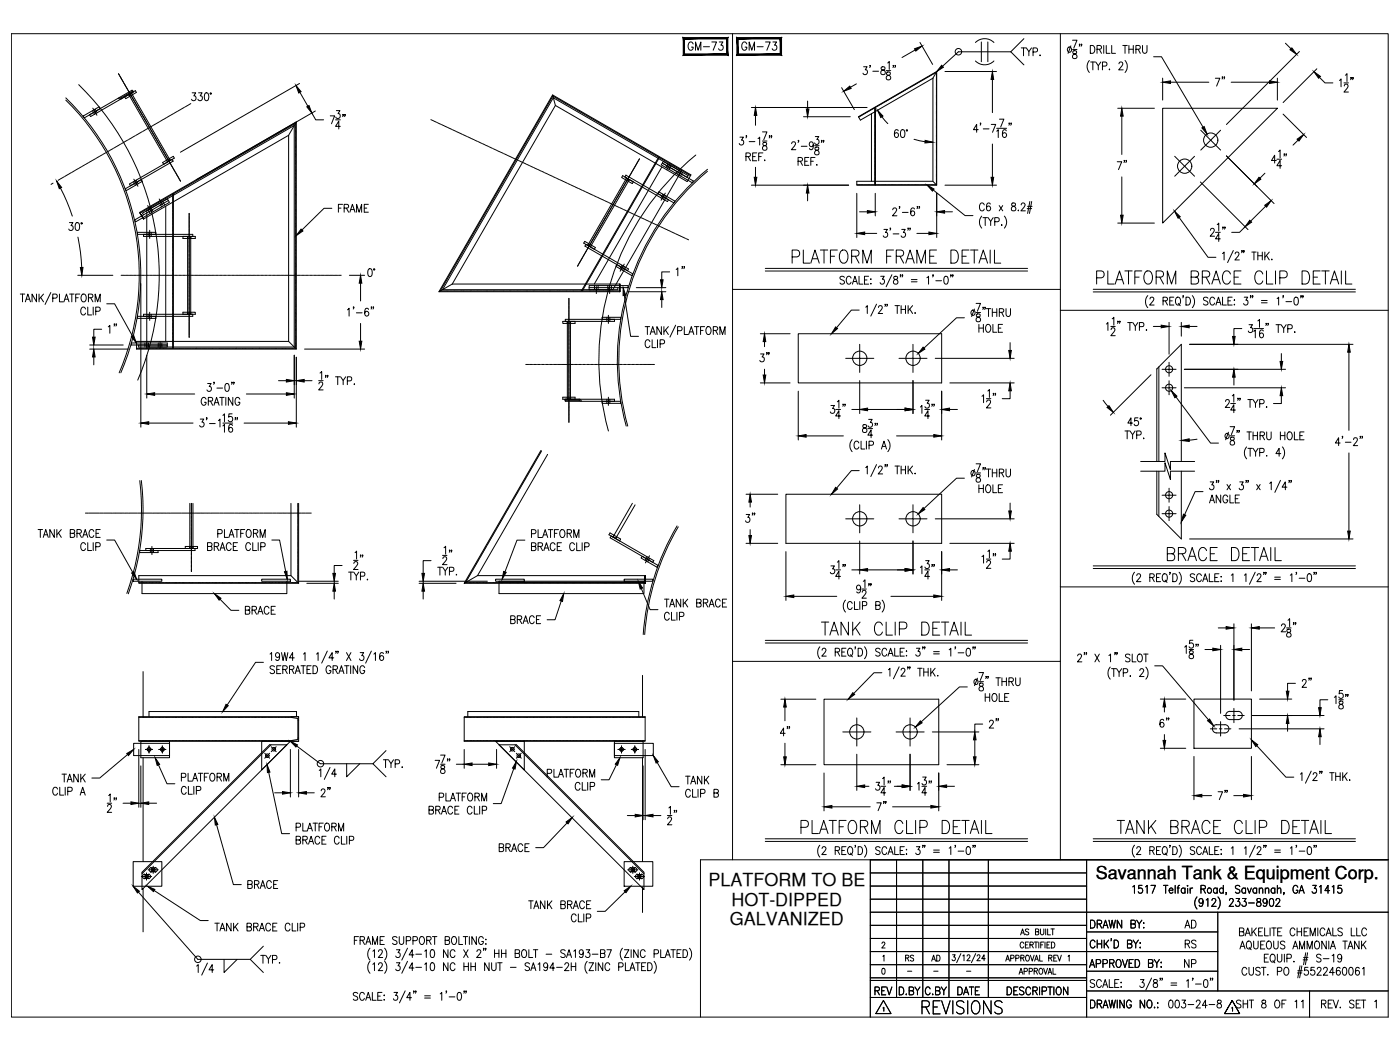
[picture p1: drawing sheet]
<svg xmlns="http://www.w3.org/2000/svg" width="610mm" height="457mm" viewBox="0 0 610 457" stroke-linecap="round" stroke-linejoin="round" font-family="sans-serif">
<defs><g id="words">
<g font-size="9.7">
<text x="343.6" y="115.7">PLATFORM FRAME DETAIL</text>
<text x="476.2" y="124.9">PLATFORM BRACE CLIP DETAIL</text>
<text x="506.9" y="245.2">BRACE DETAIL</text>
<text x="356.3" y="277.6">TANK CLIP DETAIL</text>
<text x="347.5" y="364.1">PLATFORM CLIP DETAIL</text>
<text x="485.1" y="364.1">TANK BRACE CLIP DETAIL</text>
<text x="400.4" y="442.7">REVISIONS</text>
</g>
<text font-size="8.8" x="137.9" y="340.4">1/4</text>
<g font-size="7.9">
<text x="429.3" y="318.2">2&quot;</text>
<text x="295.6" y="360.5" transform="rotate(-90 295.6 360.5)">12&quot;</text>
</g>
<g font-size="7.8">
<text x="477.2" y="382.9">Savannah Tank &amp; Equipment Corp.</text>
<text x="308.5" y="385.8">PLATFORM TO BE</text>
<text x="318.5" y="394.4">HOT-DIPPED</text>
<text x="317.8" y="403">GALVANIZED</text>
</g>
<g font-size="7.5">
<text x="534.1" y="38.8" transform="rotate(-90 534.1 38.8)">7&quot;</text>
<text x="491.4" y="75.1" transform="rotate(-90 491.4 75.1)">7&quot;</text>
<text x="383.5" y="104.4">3'-3&quot;</text>
<text x="329.5" y="158.7">3&quot;</text>
<text x="329.5" y="228.6" transform="rotate(-90 329.5 228.6)">3&quot;</text>
<text x="571.9" y="300.6" transform="rotate(-90 571.9 300.6)">2&quot;</text>
<text x="503.8" y="317.9">6&quot;</text>
<text x="344.7" y="321.7" transform="rotate(-90 344.7 321.7)">4&quot;</text>
<text x="144.6" y="348.2" transform="rotate(-90 144.6 348.2)">2&quot;</text>
<text x="529.2" y="349.2">7&quot;</text>
<text x="51.5" y="354.9" transform="rotate(-90 51.5 354.9)">12&quot;</text>
<text x="380.6" y="354.2">7&quot;</text>
<text x="538.7" y="414.9">AQUEOUS AMMONIA TANK</text>
</g>
<g font-size="7.1">
<text x="298.4" y="22.9">GM-73</text>
<text x="321.7" y="22.9">GM-73</text>
<text x="28.6" y="101.6">30°</text>
<text x="298.8" y="121.4" transform="rotate(-90 298.8 121.4)">1&quot;</text>
<text x="51.5" y="146.4" transform="rotate(-90 51.5 146.4)">1&quot;</text>
<text x="105.5" y="268.8">BRACE</text>
<text x="165.8" y="335.5">TYP.</text>
<text x="216.3" y="372.2">BRACE</text>
<text x="106.5" y="388.1">BRACE</text>
<text x="92.4" y="406.8">TANK BRACE CLIP</text>
<text x="473.8" y="405.3">DRAWN BY:</text>
<text x="514.7" y="405.3">AD</text>
<text x="538.3" y="408.9">BAKELITE CHEMICALS LLC</text>
<text x="514.7" y="414.2">RS</text>
<text x="473.1" y="422.6">APPROVED BY:</text>
<text x="514.7" y="422.6">NP</text>
<text x="473.8" y="440.3">DRAWING NO.:</text>
<text x="507.6" y="440.3">003-24-8</text>
<text x="537.3" y="440.3">SHT 8 OF 11</text>
<text x="574.3" y="440.3">REV. SET 1</text>
</g>
<g font-size="6.6">
<text x="443.4" y="25.4">TYP.</text>
<text x="388.1" y="61">60°</text>
<text x="146" y="93.5">FRAME</text>
<text x="221.2" y="272.7">BRACE</text>
<text x="153.1" y="412.4">FRAME SUPPORT BOLTING:</text>
<text x="112.2" y="420.5">TYP.</text>
<text x="473.4" y="431.1">SCALE:</text>
<text x="379.6" y="434.3">REV</text>
<text x="390.2" y="434.3">D.BY</text>
<text x="401.8" y="434.3">C.BY</text>
<text x="415.9" y="434.3">DATE</text>
<text x="437.4" y="434.3">DESCRIPTION</text>
</g>
<g font-size="6.2">
<text x="393" y="419.8">RS</text>
<text x="404.3" y="419.8">AD</text>
</g>
<g font-size="5.7">
<text x="443.1" y="408.2">AS BUILT</text>
<text x="442.4" y="425.4">APPROVAL</text>
</g>
<g font-size="2.6">
<text x="394.1" y="424">-</text>
<text x="405.3" y="424">-</text>
<text x="419.8" y="424">-</text>
</g>
</g></defs>
<!-- layer: 0 -->
<g fill="none" stroke="#000" stroke-width=".44">
<path d="M4.9 14.7h599.6v428.2h-599.6zM319 14.7v359.7M461.7 14.7v359.7M319 126h142.7M461.7 135.1h142.8M461.7 255.6h142.8M319 288h142.7M379 374.4v68.5M390.4 374.4v59.9M401.8 374.4v59.9M413.2 374.4v59.9M430.3 374.4v59.9"/>
<path d="M473.1 374.4v68.5M604.5 374.4h-299.5v68.5M379 380.1h94.1M379 385.8h94.1M379 391.5h94.1M379 397.2h225.5M530.3 397.2v34.3M379 402.9h94.1M379 408.6h94.1M379 414.3h151.3M473.1 405.8h57.2M379 420.1h94.1"/>
<path d="M379 426.9h94.1M379 425.8h94.1M379 434.3h94.1M473.1 431.5h131.4M473.1 422.9h57.2M570.2 431.5v11.4"/>
</g>
<!-- layer: CENTER -->
<g fill="none" stroke="#000" stroke-width=".44">
<path d="M51.6 32.1l.4 .7M52.1 33l.1 .2M52.4 33.4l.5 1M53 34.5l.1 .2M53.2 35l.6 .9M53.9 36.1l.1 .2M54.1 36.5l.6 1M54.8 37.6l.1 .2M55 38l.6 1M55.7 39.2l.1 .2M55.9 39.6l.6 .9M40.4 47.1l.9 1.7"/>
<path d="M41 48.2l.1 .2M41.3 48.5l.9 1.7M41.5 48.9l.1 .2M56.6 40.7l.1 .2M56.8 41.1l.5 1M57.4 60l-.2 .1M57.5 42.3l.1 .2M57.7 42.7l.5 .9M58.4 43.8v.2M58.5 59.3l-.9 .5M58.6 44.2l.5 1M58.9 59.1l-.2 .1"/>
<path d="M59.3 45.4v.2M59.5 45.7l.5 1M60.1 58.4l-1 .6M60.1 46.9l.2 .2M60.4 47.3l.5 .9M60.5 58.2l-.2 .1M61 48.5l.2 .2M61.2 48.8l.6 1M61.6 57.5l-1 .6M61.9 50l.1 .2M62 57.3l-.2 .1M62.1 50.4l.6 .9"/>
<path d="M62.8 51.5l.1 .3M63 51.9l.6 1M63.2 56.6l-1 .6M63.6 56.4l-.2 .1M63.7 53.1l.1 .2M64 53.5l.5 .9M64.6 54.6l.1 .2M64.7 55.7l-1 .6M64.8 55l.6 1M65.1 55.5l-.2 .1M65.5 56.2l.1 .2M65.7 56.6l.6 .9"/>
<path d="M66.3 54.8l-1 .6M66.4 57.7l.1 .2M66.6 58.1l.6 1M66.7 54.6l-.3 .1M67.3 59.3l.1 .2M67.5 59.7l.6 .9M67.8 54l-1 .5M68.2 53.7l-.2 .1M69.4 53.1l-1 .5M69.8 52.8l-.3 .1M70.9 52.1l-1 .6M71.3 51.9l-.2 .2"/>
<path d="M72.5 51.3l-1 .5M72.8 51l-.2 .2M74 50.4l-1 .5M74.4 50.2l-.2 .1M75.6 49.5l-1 .5M75.9 49.3l-.2 .1M77.1 48.6l-1 .5M77.5 48.4l-.2 .1M78.6 47.7l-.9 .5M79 47.5l-.2 .1M80.2 46.8l-1 .6M80.5 46.6l-.1 .1"/>
<path d="M81.7 45.9l-.9 .6M82.1 45.7l-.2 .1M83.1 45.1l-.8 .5M187.6 52.1l.9 .4M188.6 52.6h.2M189 52.8l1.1 .4M190.3 53.3l.1 .1M190.7 53.5l1 .5M191.9 54.1l.2 .1M192.3 54.3l1 .4M193.5 54.8l.2 .1M193.9 55l1 .5"/>
<path d="M195.1 55.6l.2 .1M195.5 55.8l1 .4M196.7 56.3l.2 .2M197.1 56.5l1 .5M198.4 57.1l.1 .1M198.7 57.3l1.1 .5M200 57.9h.2M200.3 58l1.1 .5M201.6 58.6l.2 .1M202 58.8l1 .5M203.2 59.4l.2 .1M203.6 59.5l1 .5"/>
<path d="M522.8 56.7l4.4 4.3-4.4 4.3M531.5 56.7l-4.3 4.3 4.3 4.3M26.1 78l-.8 .5M26.5 77.8l-.2 .1M27.6 77.2l-.9 .5M28 76.9l-.2 .1M29.2 76.2l-1 .6M29.6 76l-.2 .1M30.7 75.3l-1 .6M31.1 75.1l-.2 .2M32.3 74.5l-1 .5M32.7 74.2l-.2 .2"/>
<path d="M33.8 73.6l-1 .5M34.2 73.3l-.2 .2M35.4 72.7l-1 .5M35.8 72.5l-.3 .1M36.9 71.8l-1 .5M37.3 71.6l-.2 .1M38.5 70.9l-1 .5M38.8 70.7l-.2 .1M40 70l-1 .6M40.4 69.8l-.2 .1M41.6 69.1l-1 .6M41.9 68.9l-.2 .1"/>
<path d="M43.1 68.2l-1 .6M43.5 68l-.2 .1M44.6 67.3l-.9 .6M45 67.1l-.2 .1M46.2 66.4l-1 .6M46.6 66.2l-.2 .1M47.7 65.6l-.9 .5M48.1 65.3l-.2 .1M49.3 64.7l-1 .5M49.6 64.4l-.1 .1M50.8 63.7l-.9 .6M51.2 63.5l-.2 .2"/>
<path d="M52.4 62.9l-1 .5M52.7 62.6l-.1 .2M53.9 62l-1 .5M54.3 61.8l-.2 .1M55.4 61.1l-.9 .5M55.8 60.9l-.1 .1M57 60.2l-1 .5M58.3 78l.4 .9M58.7 78.8l.5 .9M58.9 79.1l.1 .2M59.1 79.4l.5 .9M59.3 79.8l.1 .2"/>
<path d="M68.2 60.8l.1 .2M68.4 61.2l.5 1M69.1 62.4l.1 .2M69.3 62.8l.5 .9M70 63.9v.2M70.2 64.3l.5 1M70.9 65.5v.1M71.1 65.9l.5 .9M71.7 67l.2 .2M72 67.4l.5 1M72.6 68.6l.2 .1M72.8 68.9l.6 1"/>
<path d="M73.5 70.1l.1 .2M73.7 70.5l.6 .9M74.4 71.7l.1 .1M74.6 72l.6 1M75.3 73.2l.1 .2M75.5 73.6l.6 .9M76.2 74.7l.1 .2M76.4 75.1l.6 1M77.1 76.3l.1 .2M77.3 76.7l.6 .9M78 77.8l.1 .2M78.2 78.2l.4 .7"/>
<path d="M204.8 60.1l.2 .1M205.2 60.3l1 .5M206.4 60.9h.2M206.8 61.1l1 .4M208.1 61.6l.2 .1M208.4 61.8l1.1 .5M209.7 62.4l.2 .1M210.1 62.6l1 .4M211.3 63.1l.2 .1M211.7 63.3l1 .5M212.9 63.9l.2 .1M213.3 64.1l1 .4"/>
<path d="M214.5 64.6l.2 .1M214.9 64.8l1 .5M216.1 65.4l.3 .1M216.5 65.6l1 .5M217.7 66.2h.3M218.2 66.3l.9 .5M219.4 66.9l.2 .1M219.8 67.1l1 .4M221 67.7l.2 .1M221.4 67.8l1 .5M222.6 68.4l.2 .1M223 68.6l1 .5"/>
<path d="M224.2 69.2h.2M224.6 69.4l1 .4M225.8 69.9l.2 .1M226.3 70.1l.9 .5M227.4 70.7l.3 .1M227.9 70.9l1 .4M229.1 71.4l.2 .1M229.5 71.6l1 .5M230.7 72.2l.2 .1M231.1 72.4l1 .4M232.3 72.9l.2 .1M232.7 73.1l1 .5"/>
<path d="M233.9 73.7l.2 .1M234.3 73.9l1 .5M235.5 74.5h.2M236 74.6l1 .5M237.1 75.2l.2 .1M237.6 75.4l1 .4M238.8 75.9l.2 .2M239.2 76.1l1 .5M240.4 76.7l.2 .1M240.8 76.9l1 .5M242 77.5h.2M242.4 77.7l1 .4"/>
<path d="M243.6 78.2l.2 .1M244 78.4l1.1 .5M245.2 79l.2 .1M245.6 79.1l1.1 .5M246.9 79.7l.1 .1M247.3 79.9l1 .5M272.4 79.7l-.6 .9M272.6 79.3l-.1 .2M273.3 78.1l-.6 1M273.5 77.8l-.1 .1M274.2 76.6l-.6 .9M274.4 76.2l-.1 .2"/>
<path d="M275.1 75l-.6 1M275.3 74.7l-.1 .1M276 73.5l-.6 1M276.2 73.1l-.1 .2M276.8 72l-.5 .9M277.1 71.6l-.1 .1M277.7 70.4l-.5 1M277.9 70v.2M278.5 69.2l-.4 .6M290.7 73.3l-.4 .6M290.9 72.9l-.1 .2M291.2 72.5l-.4 .6"/>
<path d="M291.4 72l-.4 .7M291.9 71.2l-.4 .7M295.7 76.1l-.4 .7M295.9 75.8v.2M296.1 75.4l-.3 .6M296.4 75l-.1 .2M296.4 74.9l-.3 .7M296.9 74.2l-.4 .6M511.5 68.1l4.3 4.3-4.3 4.3M520.1 68.1l-4.3 4.3 4.3 4.3M59.5 80.2l.6 .9M64.3 89.5l.4 .7"/>
<path d="M64.7 90.3l.4 .7M65 90.7l.3 .7M65.2 91.2l.1 .1M65.4 91.6l.4 .6M69.3 86.6l.4 .7M69.8 87.4l.6 1.1M69.8 87.5l.1 .2M70.3 88.3v.2M70.5 88.6l.4 .7M82.4 92.9v.8M82.4 93.9v.2M82.4 94.3v1.2"/>
<path d="M82.4 95.7v.2M82.4 96.1v1.2M82.4 97.5v.2M82.4 97.9v1.1M82.4 99.3v.2M82.4 99.7v1.1M248.5 80.5l.2 .1M248.9 80.7l1 .4M250.1 81.2l.2 .1M250.5 81.4l1 .5M251.7 82l.2 .1M252.1 82.2l1 .5"/>
<path d="M253.3 82.7l.2 .1M253.7 82.9l1 .5M255 83.5l.1 .1M255.3 83.7l1.1 .4M256.6 84.2l.2 .2M256.9 84.4l1.1 .5M258.2 85l.2 .1M258.6 85.2l1 .5M259.8 85.8h.2M260.2 85.9l1 .5M260.8 99.8l-.6 .9M261 99.4l-.1 .2"/>
<path d="M261.4 86.5l.2 .1M261.7 98.2l-.6 1M261.8 86.7l1 .5M261.9 97.8l-.1 .2M262.6 96.7l-.6 .9M262.8 96.3l-.1 .2M263 87.3l.2 .1M263.4 87.4l1 .5M263.5 95.1l-.6 1M263.7 94.7l-.1 .2M264.4 93.6l-.6 1M264.6 93.2l-.1 .2"/>
<path d="M264.7 88l.2 .1M265 88.2l1.1 .5M265.2 92l-.5 1M265.5 91.6l-.1 .2M266.1 90.5l-.5 1M266.3 88.8l.2 .1M266.3 90.1v.2M266.7 89l1 .4M267 88.9l-.5 1M267.2 88.5v.3M267.9 89.5l.2 .1M267.9 87.4l-.5 1"/>
<path d="M268.1 87l-.1 .2M268.3 89.7l1 .5M268.8 85.8l-.5 1M269.1 85.5l-.2 .2M269.5 90.3l.2 .1M269.7 84.3l-.6 1M269.9 90.5l1 .4M269.9 83.9l-.1 .2M270.6 82.7l-.6 1M270.8 82.4l-.1 .2M271.1 91l.2 .1M271.5 91.2l1 .5"/>
<path d="M271.5 81.2l-.6 1M271.7 80.8l-.1 .2M272.7 91.8l.3 .1M273.1 92l1 .4M274.3 92.5l.3 .2M274.8 92.7l.9 .5M276 93.3l.2 .1M276.4 93.5l1 .5M277.6 94.1h.2M278 94.2l1 .5M279.2 94.8l.2 .1M279.6 95l1 .4"/>
<path d="M280.8 95.6l.2 .1M281.2 95.7l1 .5M282.4 96.3l.2 .1M282.9 96.5l.9 .5M284 97.1h.3M284.5 97.3l1 .4M285.7 97.8l.2 .1M286.1 98l1 .5M287.3 98.6l.2 .1M287.7 98.7l1 .5M288.4 86.3l-.5 .9M288.6 85.9l-.1 .2"/>
<path d="M288.9 99.3l.2 .1M289 85.2l-.1 .2M289.3 99.5l1 .5M289.7 84.1l-1.4 2.3M52.7 119.9h1.2M54.1 119.9h.2M54.6 119.9h1.1M55.9 119.9h.3M56.4 119.9h1.1M57.7 119.9h.2M58.2 119.9h1.1M59.5 119.9h.2"/>
<path d="M59.9 119.9h1.2M61.3 119.9h.2M61.7 119.9h1.2M63.1 119.9h.2M63.5 119.9h1.1M64.8 119.9h.3M65.2 100.3v3.5M65.3 119.9h1.1M66.6 119.9h.3M67.1 119.9h1.1M68.4 119.9h.3M68.9 119.9h1.1"/>
<path d="M70.2 119.9h.2M70.6 119.9h1.1M72 119.9h.2M72.4 119.9h1.2M73.8 119.9h.2M74.2 119.9h1.1M75.6 119.9h.2M76 119.9h1.1M77.3 119.9h.2M77.8 119.9h1.1M79.1 119.9h.3M79.6 119.9h1.1"/>
<path d="M80.9 119.9h.2M81.4 119.9h1.1M82.4 101v.2M82.4 101.5v1.1M82.4 102.8v.3M82.4 103.3v1.1M82.4 104.6v.2M82.4 105.1v1.1M82.4 106.4v.2M82.4 106.8v1.2M82.4 108.2v.2M82.4 108.6v1.2"/>
<path d="M82.4 110v.2M82.4 110.4v1.1M82.4 111.7v.3M82.4 112.2v1.1M82.4 113.5v.3M82.4 114v1.1M82.4 115.3v.3M82.4 115.8v1.1M82.4 117.1v.2M82.4 117.5v1.1M82.4 118.9v.2M82.4 119.3v1.2"/>
<path d="M82.7 119.9h.2M83.1 119.9h1.2M84.5 119.9h.2M84.9 119.9h1.1M86.3 119.9h.2M86.7 119.9h1.1M88 119.9h.3M88.5 119.9h1.1M89.8 119.9h.2M90.3 119.9h1.1M91.6 119.9h.2M92.1 119.9h1.1"/>
<path d="M93.4 119.9h.2M93.8 119.9h1.1M95.2 119.9h.2M95.6 119.9h1.2M97 119.9h.2M97.4 119.9h1.1M98.7 119.9h.3M99.2 119.9h1.1M100.5 119.9h.2M101 119.9h1.1M102.3 119.9h.3M102.8 119.9h1.1"/>
<path d="M104.1 119.9h.2M104.5 119.9h1.1M105.9 119.9h.2M106.3 119.9h1.1M107.7 119.9h.2M108.1 119.9h1.1M109.5 119.9h.2M109.9 119.9h1.1M111.2 119.9h.2M111.7 119.9h1.1M113 119.9h.2M113.5 119.9h1.1"/>
<path d="M114.8 119.9h.2M115.3 119.9h1.1M116.6 119.9h.2M117 119.9h1.1M118.4 119.9h.2M118.8 119.9h1.2M120.2 119.9h.2M120.6 119.9h1.1M121.9 119.9h.3M122.4 119.9h1.1M123.7 119.9h.2M124.2 119.9h1.1"/>
<path d="M125.5 119.9h.3M126 119.9h1.1M127.3 119.9h.2M127.7 119.9h1.1M129.1 119.9h.2M129.5 119.9h1.1M130.9 119.9h.2M131.3 119.9h1.1M132.7 119.9h.2M133.1 119.9h1.1M134.4 119.9h.2M134.9 119.9h1.1"/>
<path d="M136.2 119.9h.2M136.7 119.9h1.1M138 119.9h.2M138.5 119.9h1.1M139.8 119.9h.2M140.2 119.9h1.1M141.6 119.9h.2M142 119.9h1.2M143.4 119.9h.2M143.8 119.9h1.1M145.1 119.9h.3M145.6 119.9h1.1"/>
<path d="M146.9 119.9h.2M147.4 119.9h1.2M251.9 115.2l-.4 .7M252.1 114.8l-.1 .2M252.8 113.7l-.6 .9M253 113.3l-.1 .2M253.6 112.1l-.5 1M253.9 111.7l-.1 .2M254.5 110.6l-.5 .9M254.7 110.2v.2M255.4 109l-.5 1M255.6 108.7v.1"/>
<path d="M256.3 107.5l-.5 .9M256.5 107.1l-.1 .2M257.2 105.9l-.5 1M257.5 105.6l-.2 .1M258.1 104.4l-.6 1M258.3 104l-.1 .2M259 102.9l-.6 .9M259.2 102.5l-.1 .1M259.9 101.3l-.6 1M260.1 100.9l-.1 .2M270.5 117.2l-.5 .9M270.7 116.9l-.1 .1"/>
<path d="M271 116.4l-.5 .9M271.2 116.1l-.1 .2M271.8 115l-.9 1.7M290.5 100.1l.2 .1M290.9 100.3l1.1 .4M292.1 100.8l.2 .2M292.6 101l1 .5M293.7 101.6l.2 .1M294.2 101.8l1 .5M295.4 102.3l.2 .1M295.8 102.5l1 .5M297 103.1l.2 .1"/>
<path d="M297.4 103.3l1 .4M298.6 103.9l.2 .1M299 104l.8 .4M65.2 136v3.5M82.4 120.7v.2M82.4 121.1v1.1M82.4 122.5v.2M82.4 122.9v1.1M82.4 124.2v.2M82.4 124.7v1.1M82.4 126v.3M82.4 126.5v1.1"/>
<path d="M82.4 127.8v.2M82.4 128.3v1.1M82.4 129.6v.2M82.4 130v1.2M82.4 131.4v.2M82.4 131.8v1.2M82.4 133.2v.2M82.4 133.6v1.1M82.4 134.9v.3M82.4 135.4v1.1M82.4 136.7v.2M82.4 137.2v1.1"/>
<path d="M82.4 138.5v.3M82.4 139v1.1M247.7 129.9v.8M247.7 130.9v.2M247.7 131.3v1.2M247.7 132.7v.2M247.7 133.2v1.1M247.7 134.5v.2M247.7 134.9v1.1M247.7 136.3v.2M247.7 136.7v1.1M247.7 138.1v.2"/>
<path d="M247.7 138.5v1.1M247.7 139.9v.2M259.7 124.8v.7M259.7 125.7v1.2M259.7 127.1v.7M264.9 137.3v3.5M265.5 124.8v.7M265.5 125.7v1.2M265.5 127.1v.7M63.9 148.7v.8M63.9 149.6v1.3M63.9 151v.8"/>
<path d="M69.7 148.7v.8M69.7 149.6v1.3M69.7 151v.8M82.4 140.3v.2M82.4 140.7v1.1M82.4 142.1v.2M82.4 142.5v1.2M82.4 143.9v.2M82.4 144.3v1.1M82.4 145.7v.2M82.4 146.1v.8M228.9 158.7h1"/>
<path d="M230.1 158.7h.2M230.5 158.7h1.1M231.8 158.7h.3M232.3 158.7h1.1M233.6 158.7h.3M234.1 158.7h1.1M235.4 158.7h.3M235.9 158.7h1.1M237.2 158.7h.2M237.6 158.7h1.2M239 158.7h.2M239.4 158.7h1.2"/>
<path d="M240.8 158.7h.2M241.2 158.7h1.1M242.6 158.7h.2M243 158.7h1.1M244.3 158.7h.3M244.8 158.7h1.1M246.1 158.7h.3M246.6 158.7h1.1M247.7 140.3v1.1M247.7 141.6v.2M247.7 142.1v1.1M247.7 143.4v.2"/>
<path d="M247.7 143.9v1.1M247.7 145.2v.2M247.7 145.7v1.1M247.7 147v.2M247.7 147.4v1.1M247.7 148.7v.3M247.7 149.2v1.1M247.7 150.6v.2M247.7 151v1.1M247.7 152.3v.3M247.7 152.8v1.1M247.7 154.1v.2"/>
<path d="M247.7 154.5v1.2M247.7 155.9v.2M247.7 156.4v1.1M247.7 157.7v.2M247.7 158.1v1.1M247.7 159.5v.2M247.7 159.9v1.1M247.9 158.7h.2M248.4 158.7h1.1M249.7 158.7h.2M250.1 158.7h1.2M251.5 158.7h.2"/>
<path d="M251.9 158.7h1.2M253.3 158.7h.2M253.7 158.7h1.1M255 158.7h.3M255.5 158.7h1.1M256.8 158.7h.3M257.3 158.7h1.1M258.6 158.7h.3M259.1 158.7h1.1M260.4 158.7h.2M260.8 158.7h1.2M262.2 158.7h.2"/>
<path d="M262.6 158.7h1.2M264 158.7h.2M264.4 158.7h1.1M265.8 158.7h.2M266.2 158.7h1.1M267.5 158.7h.3M268 158.7h1.1M269.3 158.7h.3M269.8 158.7h1.1M271.1 158.7h.2M271.6 158.7h1.1M272.9 158.7h.2"/>
<path d="M273.3 158.7h1.2M274.7 158.7h.2M275.1 158.7h1.2M276.5 158.7h.2M276.9 158.7h1.1M278.2 158.7h.3M278.7 158.7h1.1M280 158.7h.3M280.5 158.7h1.1M281.8 158.7h.3M282.3 158.7h1.1M283.6 158.7h.2"/>
<path d="M284 158.7h1M374.3 149.9v6.1h-6.1M380.5 156h-6.2v6.2M397.5 149.9v6.1h-6.1M403.6 156h-6.1v6.2M509 157.8v3h3.1M247.7 161.2v.3M247.7 161.7v1.1M247.7 163.1v.2M247.7 163.5v1.1M247.7 164.8v.2M247.7 165.3v1.1"/>
<path d="M247.7 166.6v.2M247.7 167v1.2M247.7 168.4v.2M247.7 168.9v1.1M247.7 170.2v.2M247.7 170.6v1.1M247.7 171.9v.3M247.7 172.4v1.1M247.7 173.8v.2M247.7 174.2v1.1M247.7 175.5v.3M247.7 176v1.1"/>
<path d="M247.7 177.3v.2M247.7 177.7v1.2M247.7 179.1v.2M247.7 179.6v1.1M264.9 173v3.5M506 168.9h3v3M506 160.8h3v3.1M509 165.8v3.1h3.1M247.7 180.9v.2M247.7 181.3v1.1M247.7 182.7v.2M247.7 183.1v.8"/>
<path d="M83.3 219.2v1.1M374.3 219.8v6.1h-6.1M397.5 219.8v6.1h-6.1M506 215.6h3v3.1M509 212.6v3h3.1M37.2 223.4h.7M38.1 223.4h.2M38.6 223.4h1.1M39.9 223.4h.2M40.3 223.4h1.1M41.6 223.4h.3M42.1 223.4h1.1"/>
<path d="M43.5 223.4h.2M43.9 223.4h1.1M45.2 223.4h.3M45.7 223.4h1.1M47 223.4h.2M47.4 223.4h1.2M48.8 223.4h.2M49.3 223.4h1.1M50.6 223.4h.2M51 223.4h1.1M52.4 223.4h.2M52.8 223.4h1.1"/>
<path d="M54.2 223.4h.2M54.6 223.4h1.1M56 223.4h.2M56.4 223.4h1.1M57.7 223.4h.2M58.2 223.4h1.1M59.5 223.4h.2M60 223.4h1.1M61.3 223.4h.2M61.8 223.4h1.1M63.1 223.4h.2M63.5 223.4h1.1"/>
<path d="M64.8 223.4h.3M65.3 223.4h1.1M66.2 237.9v3.6M66.7 223.4h.2M67.1 223.4h1.1M68.4 223.4h.3M68.9 223.4h1.1M70.2 223.4h.2M70.6 223.4h1.2M72 223.4h.2M72.5 223.4h1.1M73.8 223.4h.2"/>
<path d="M74.2 223.4h1.1M75.6 223.4h.2M76 223.4h1.1M77.3 223.4h.3M77.8 223.4h1.1M79.1 223.4h.3M79.6 223.4h1.1M80.9 223.4h.2M81.4 223.4h1.1M82.7 223.4h.2M83.1 223.4h1.2M83.3 220.5v.3"/>
<path d="M83.3 221v1.1M83.3 222.3v.2M83.3 222.8v1.1M83.3 224.1v.2M83.3 224.6v1.1M83.3 225.9v.2M83.3 226.3v1.1M83.3 227.7v.2M83.3 228.1v1.1M83.3 229.5v.2M83.3 229.9v1.1M83.3 231.3v.2"/>
<path d="M83.3 231.7v1.1M83.3 233v.2M83.3 233.5v1.1M83.3 234.8v.2M83.3 235.3v1.1M83.3 236.6v.2M83.3 237.1v1.1M83.3 238.4v.2M83.3 238.8v1.1M84.5 223.4h.2M84.9 223.4h1.1M86.3 223.4h.2"/>
<path d="M86.7 223.4h1.1M88 223.4h.3M88.5 223.4h1.1M89.9 223.4h.2M90.3 223.4h1.1M91.6 223.4h.2M92.1 223.4h1.1M93.4 223.4h.2M93.8 223.4h1.2M95.2 223.4h.2M95.7 223.4h1.1M97 223.4h.2"/>
<path d="M97.4 223.4h1.1M98.7 223.4h.3M99.2 223.4h1.1M100.5 223.4h.3M101 223.4h1.1M102.3 223.4h.3M102.8 223.4h1.1M104.1 223.4h.2M104.5 223.4h1.2M105.9 223.4h.2M106.3 223.4h1.2M107.7 223.4h.2"/>
<path d="M108.1 223.4h1.1M109.5 223.4h.2M109.9 223.4h1.1M111.2 223.4h.3M111.7 223.4h1.1M113.1 223.4h.2M113.5 223.4h1.1M114.8 223.4h.2M115.3 223.4h1.1M116.6 223.4h.2M117 223.4h1.2M118.4 223.4h.2"/>
<path d="M118.9 223.4h1.1M120.2 223.4h.2M120.6 223.4h1.1M121.9 223.4h.3M122.4 223.4h1.1M123.7 223.4h.3M124.2 223.4h1.1M125.5 223.4h.3M126 223.4h1.1M127.3 223.4h.2M127.7 223.4h1.2M129.1 223.4h.2"/>
<path d="M129.5 223.4h1.2M130.9 223.4h.2M131.3 223.4h1.1M132.7 223.4h.2M133.1 223.4h1.1M134.4 223.4h.3M134.9 223.4h.6M380.5 225.9h-6.2v6.1M403.6 225.9h-6.1v6.1M509 220.6v3.1h-3M512.1 223.7h-3.1v3M83.3 240.2v.2"/>
<path d="M83.3 240.6v1.1M83.3 242v.2M83.3 242.4v1.1M83.3 243.7v.3M83.3 244.2v1.1M83.3 245.5v.2M83.3 246v1.1M83.3 247.3v.2M83.3 247.8v1.1M281.5 244.2l-.5 .9M282.2 243.1l-.1 .1M282.8 242l-1.3 2.3"/>
<path d="M367 318.7h12.2M373.1 312.6v12.3M396.3 312.6v6.1h-6.1M402.4 318.7h-6.1v6.2M527 317.4h2.8M530.9 317.4h1.2M531.5 314.2v6.3M532.8 311.6h2.8M533.2 317.4h2.8M536.7 311.6h1.2M537.3 308.4v6.3M539 311.6h2.8"/>
<path d="M64.9 324.8v1.5h1.5h-1.5v1.6zM64.9 326.3h-1.5h1.5M70.7 324.8v1.5h-1.5M72.2 326.3h-1.5v1.6M115.3 328l1.1 1.1-1.1 1M117.4 328l-1 1.1 1 1M118.1 325.1l1.1 1.1-1.1 1.1M120.3 325.1l-1.1 1.1 1.1 1.1M221.9 325.1l1.1 1.1-1.1 1.1M224.1 325.1l-1.1 1.1 1.1 1.1M224.8 328l1.1 1.1-1.1 1M227 328l-1.1 1.1 1.1 1"/>
<path d="M269.1 326.3h1.5v1.6M270.6 324.8v1.5h1.5M274.9 326.3h1.5v1.6v-3.1v1.5zM276.4 326.3h1.5h-1.5M64.5 378.7h1M65.6 377.7l1.1 1-1.1 1.1M65.7 378.7h.2M66.1 378.7h1.2M66.7 377.2v1.2M66.7 378.7v.2M66.7 379.1v1.2M67.5 378.7h.2"/>
<path d="M67.8 377.7l-1.1 1 1.1 1.1M67.9 378.7h1M273.3 378.7h1M274.5 377.7l1 1-1 1.1M274.5 378.7h.3M275 378.7h1.1M275.5 377.2v1.2M275.5 378.7v.2M275.5 379.1v1.2M276.3 378.7h.2M276.6 377.7l-1.1 1 1.1 1.1M276.8 378.7h1"/>
<path d="M61.5 381.7h1.1M62.8 380.5l1 1.1-1 1.1M62.8 381.7h.2M63.2 381.7h1.1M63.8 380.1v1.2M63.8 381.5v.2M63.8 382v1.2M64.6 381.7h.2M64.9 380.5l-1.1 1.1 1.1 1.1M65 381.7h1M276.2 381.7h1M277.3 380.5l1.1 1.1-1.1 1.1"/>
<path d="M277.4 381.7h.3M277.9 381.7h1.1M278.5 380.1v1.2M278.5 381.5v.2M278.5 382v1.2M279.2 381.7h.2M279.5 380.5l-1.1 1.1 1.1 1.1M279.7 381.7h1"/>
</g>
<!-- layer: 3X3X14 -->
<g fill="none" stroke="#000" stroke-width=".44">
<path d="M504.6 159.8v41.1M503.7 200.9v-40.3l10.7-10.7v51M503.7 205.2v18.8l10.7 10.7v-29.5M504.6 205.2v19.7M61.8 253.1v5.4h63.1v-5.4M217.3 253.1h63.1v5.4h-63.1zM217.3 253.6h63.1M118 324.3l-56.2 56.1M217.3 324.3h7.6l55.5 55.5v7.6zM224.2 324.3l56.2 56.1M61.8 379.8l55.6-55.5h7.5l-63.1 63.1z"/>
<circle cx="509.1" cy="160.8" r="1.55"/>
<circle cx="509.1" cy="168.8" r="1.55"/>
<circle cx="509.1" cy="215.6" r="1.55"/>
<circle cx="509.1" cy="223.7" r="1.55"/>
<circle cx="66.7" cy="378.7" r=".78"/>
<circle cx="275.6" cy="378.7" r=".78"/>
<circle cx="63.8" cy="381.6" r=".78"/>
<circle cx="278.4" cy="381.6" r=".78"/>
</g>
<!-- layer: BRACE CLIP -->
<g fill="none" stroke="#000" stroke-width=".44">
<path d="M506.3 47.1h49.9l-49.9 50zM58 252.2h12.5v.9h-12.5zM113.9 252.2h12.5v.9h-12.5zM215.8 252.2h12.5v.9h-12.5zM271.8 252.2h12.5v.9h-12.5zM519.9 304.4h25v21.4h-25zM528.5 316.1l1.2-.6h3.6a1.8 1.8 0 0 1 1.8 1.8 1.8 1.8 0 0 1-1.8 1.8h-3.6a1.8 1.8 0 0 1-1.6-1.1 1.8 1.8 0 0 1 .4-1.9zM535.5 313.3h3.6M535.5 309.8h3.6M535.5 309.7a1.8 1.8 0 0 0-1.8 1.8 1.8 1.8 0 0 0 1.8 1.8M539.1 309.7a1.8 1.8 0 0 1 1.8 1.8 1.8 1.8 0 0 1-1.8 1.8M113.9 322.8h12.5l-12.5 12.5z"/>
<path d="M215.8 322.8h12.5v12.5zM58 375.2h12.5v10.7h-12.5zM65.2 378.1l2.4-.3a.91 .91 0 0 1 .9 .9 .91 .91 0 0 1-.9 .9h-2.1l-.6-.9zM271.8 375.2h12.5v10.7h-12.5zM276.4 377.9l-1.7-.1a.91 .91 0 0 0-.9 .9 .91 .91 0 0 0 .9 .9h1.7M276.4 377.8a.91 .91 0 0 1 1 .9 .91 .91 0 0 1-1 .9M62.3 381l2.4-.3a.91 .91 0 0 1 .9 1 .91 .91 0 0 1-.9 .9l-2.1-.1-.6-.9zM276.9 381l2.5-.3a.91 .91 0 0 1 .9 1 .91 .91 0 0 1-1 .9l-2.1-.1-.5-.9z"/>
<circle cx="515.8" cy="72.4" r="3.1"/>
<circle cx="527.2" cy="61" r="3.1"/>
<circle cx="64.9" cy="326.3" r=".78"/>
<circle cx="70.7" cy="326.3" r=".78"/>
<circle cx="116.4" cy="329.1" r=".78"/>
<circle cx="119.2" cy="326.2" r=".78"/>
<circle cx="223.1" cy="326.2" r=".78"/>
<circle cx="225.9" cy="329.1" r=".78"/>
<circle cx="270.6" cy="326.3" r=".78"/>
<circle cx="276.4" cy="326.3" r=".78"/>
</g>
<!-- layer: DIM -->
<g fill="none" stroke="#000" stroke-width=".44">
<path d="M400.6 18.5l5.5 9.6M424.7 18.5a5.7 5.7 0 0 1 8.1 0M427.3 18.3v8.6M430.1 18.3v8.6M445.8 16.8l-5.7 5.7M466.3 20l-1.2 3.2M467 17.5h2l-1.4 3.4M470.2 19.3h-.3h.3l-.3 .8M471 19.3h-.3h.3l-.3 .8M474.8 19.8a1.73 1.73 0 0 1 1.9 1.7 1.73 1.73 0 0 1-1.9 1.7zM480.6 19.8v3.4M481.7 19.8v3.4h1.6"/>
<path d="M484.1 19.8v3.4h1.6M488.9 19.8h1.9M489.9 19.8v3.4M491.6 19.8v3.4M493.5 19.8v3.4M497.5 19.8v2.5a.97 .97 0 0 0 1 .9 .97 .97 0 0 0 .9-.9v-2.5M559.7 18.8l2.4 2.4M130.4 36.4l-51.8 29.9M366.5 38.2l5.5 9.5M372.9 36.5l-2.6 1.5M376 29.1h1.6l-.8 1.3a1.03 1.03 0 0 1 .8 1.6 1.03 1.03 0 0 1-1.8-.1M379 28.6h-.3h.3l-.3 .8"/>
<path d="M380.1 31h2.5M383.8 29.2l-.1 .7 .4 .5a1.09 1.09 0 0 1 1.4 .9 1.09 1.09 0 0 1-1.3 1.2 1.11 1.11 0 0 1-.6-1.4 1.11 1.11 0 0 1 1.3-.7l.4-.8a.98 .98 0 0 0-1.5-.4zM385.9 30.8h1.9M386.2 31.5v1a1.37 1.37 0 0 1 1.4 .6 1.37 1.37 0 0 1-.1 1.5 1.1 1.1 0 0 1-1.7-.8 1.1 1.1 0 0 1 1.5-1.1l.4-.8a.98 .98 0 0 0-1.5-.4zM386.5 27.4l.7-.6v3.4M389.1 28.6h-.3h.3l-.3 .8M389.9 28.6h-.3h.3l-.3 .8M398.5 21.7l-5.7 3.3M411.5 31.1h22.4M424.7 26.6a5.7 5.7 0 0 0 8.1 0M432.1 34.6v14.5M440.1 22.5h-22.8l-6.9 6.4"/>
<path d="M440.1 22.5l5.7 5.8M467 21.5h2M467.3 22.3v.9a1.38 1.38 0 0 1 1.4 .6 1.38 1.38 0 0 1 0 1.5 1.1 1.1 0 0 1-1.8-.7 1.1 1.1 0 0 1 1.5-1.2l.4-.8a.98 .98 0 0 0-1.5-.3zM474.3 26.4a3.9 3.9 0 0 0 0 5.2M474.9 27h1.9M475.9 27v3.4M477.1 27l1.1 1.6v1.8M477.7 21.4l1.6-.1 .3-.5-.1-.7-.6-.3h-1.2v3.4M478.6 21.4l1 1.8M479.3 27l-1.1 1.6M480 28.8l1.7-.2 .3-.5-.3-.9-1.7-.2v3.4M482.9 30.3h.3z"/>
<path d="M487.2 27.8l.6-.8 .8 .2 .3 .4-.4 1.2-1.4 1.6h2M489.9 26.4a3.9 3.9 0 0 1 0 5.2M491.6 21.4h1.9M494.6 21.4l1.7-.1 .2-.5-.2-.8-1.7-.2v3.4M495.6 21.4l.9 1.8M502.3 24.7h3.4l18.2 30.7M506.3 34v9.6M509.7 35.8h16.7M536.1 35.8h16.7M556.2 34v9.6M565.8 22.4l-31.8 31.8M573.4 30l-14.7 14.6"/>
<path d="M574.5 33.7l2.4 2.4h3.5M583.3 35l.6-.6v3.4M585.2 36.1h1.9M585.3 37.5l.3-.7 .8-.2 .6 1-1.8 2.5h1.9M585.8 32.8l.7-.7v3.4M588.4 33.9h-.3h.3l-.3 .8M589.2 33.9h-.3h.3l-.3 .8M83.7 40.4h1.5l-.8 1.3a1.04 1.04 0 0 1 .8 1.6 1.04 1.04 0 0 1-1.8-.1M86.5 40.4h1.5l-.8 1.3a1.05 1.05 0 0 1 .8 1.7 1.05 1.05 0 0 1-1.8-.2M89.4 40.6l.7-.2a2.14 2.14 0 0 1 0 3.4h-.3a2.44 2.44 0 0 1-.4-3.2zM130.6 40.2l3.5 6.1M135.8 49.2l1.7 3h3.4"/>
<path d="M137.3 48.3l-51.8 30M143.8 50.4h1.9l-1.4 3.5M146.1 52.2h2.1M146.5 48.2h1.5l-.8 1.3a1.05 1.05 0 0 1 .8 1.6 1.05 1.05 0 0 1-1.8-.1M148.2 55h-2.1l1.4-2.3v3.5M149.5 50h-.3h.3l-.3 .8M150.3 50h-.3h.3l-.3 .8M322.2 59.7h1.5l-.8 1.3a1.04 1.04 0 0 1 .8 1.6 1.04 1.04 0 0 1-1.8-.1M325.1 59.2h-.3h.3l-.3 .9M327.2 46.8h50.4M329 50.2v4.4M332 57.4h2l-1.4 3.5"/>
<path d="M335.2 59.2h-.3h.3l-.3 .9M336 59.2h-.2h.2l-.2 .9M349.9 50.8h20.3M351.6 44v3.4M355 59.5h1.5l-.8 1.2a1.05 1.05 0 0 1 .8 1.7 1.05 1.05 0 0 1-1.8-.2M384 50.8l2.6 3M425.9 56.5h-2l1.4-2.3v3.4M427 53.7h-.2h.2l-.2 .8M428.1 56.1h2.5M431.6 54.2h2l-1.4 3.4M434 57.1l.7-.6v3.4M434 55.9h4.3"/>
<path d="M435.2 51.9h1.9l-1.4 3.4M438.1 57l-.1-.4-.7-.1a1.97 1.97 0 0 0 .2 3.4 .97 .97 0 0 0 .9-.9 .97 .97 0 0 0-.8-1 .97 .97 0 0 0-1.1 .7M439.5 53.7h-.2h.2l-.2 .8M440.4 53.7h-.3h.3l-.3 .8M486.7 47.1h16M488.5 50.6v16.7M558.7 49.7l10.2 10.1M23.1 79.7l-.9 .6M324.8 68.2l1.7-.2 .3-.5-.2-.6-1.8-.3v3.4M325.8 68.2l1 1.8M326.2 61.7h2.5M327.7 68.2h1.1"/>
<path d="M329 72.8v4.4M329.5 66.6h-1.8v3.4h1.8M330.1 60.4l.7-.7v3.4M330.4 68.2h1.1M332 61.4h2M332.2 66.6h-1.8v3.4M332.3 62.2v.9a1.25 1.25 0 0 1 1.5 .8 1.25 1.25 0 0 1-.5 1.5 1.1 1.1 0 0 1-1.4-1.1 1.1 1.1 0 0 1 1.5-1l.4-.8a1.01 1.01 0 0 0-1.5-.3zM333 69.7v.3zM344.7 62.6l.6-.8 .8 .1 .3 .5-.4 1.1-1.4 1.7h1.9M347.5 70.2l1.7-.2 .2-.4-.1-.7-.6-.3h-1.2v3.4M347.8 61.2h-.3h.3l-.3 .8M348.5 70.2l.9 1.8"/>
<path d="M348.9 63.7h2.5M350.4 70.2h1.1M352.2 68.6h-1.8v3.4h1.8M353 70.2h1.1M354.1 62.9a.97 .97 0 0 1-1.3 .9 .97 .97 0 0 1-.3-1.6l.7-.4a1.88 1.88 0 0 1 1 1.7 1.88 1.88 0 0 1-1.2 1.7l-.5-.5M354.7 63.4h1.9M354.9 68.6h-1.9v3.4M355 64.2v1a1.37 1.37 0 0 1 1.4 .6 1.37 1.37 0 0 1 0 1.5 1.13 1.13 0 0 1-1.8-.8 1.13 1.13 0 0 1 1.5-1.2l.3-.1a.7 .7 0 0 0-.4-1.2zM355.7 71.7v.3zM357.9 61.2h-.3h.3l-.3 .8M358.7 61.2h-.2h.2l-.2 .8M398 60.6l4.8 1.1"/>
<path d="M432.1 62.7v14.5M488.5 77v16.7M522.7 79.2l20.7 20.8M534 67.9l20.8 20.7M550.8 75.4l-2.2 2.2M555.7 69.9h-2l1.3-2.3v3.4M556 69.3h2.1M556.7 66l.7-.7v3.4M558.1 72.2h-2.1l1.4-2.3v3.4M559.3 67.1h-.3h.3l-.3 .8M560.1 67.1h-.2h.2l-.2 .8M565.2 61l-2.2 2.2"/>
<path d="M26.3 81.9l2.9 6 2.3 6.2M144.5 90.7h-3.4l-9.6 9.4M327.2 80.6h42.3M351.6 84.1v3.3M373.1 84.2v19.2M374.3 92.2h3.4M381.1 84.2v9.8M388.7 91.3l.6-.8h.6l.5 .7-.4 1.1-1.4 1.7h2M391.8 90h-.3h.3l-.3 .8M392.9 92.5h2.5M398.2 91l-.9-.5a1.99 1.99 0 0 0 .2 3.5 1 1 0 0 0 .8-1.5 1 1 0 0 0-1.7-.2l-.1 .5M399.6 90h-.3h.3l-.3 .8"/>
<path d="M400.4 90h-.3h.3l-.3 .8M406.4 82.7l13.8 11.2h3.5M407.9 84.2v19.2M411.3 92.2h3.4M411.5 80.6h22.4M427.5 94.1a4 4 0 0 0 0 5.2M428 94.8h2M428.6 89.2a1.06 1.06 0 0 0-1.3-.8 1.06 1.06 0 0 0-.8 1.3v.8a1.06 1.06 0 0 0 .8 1.3 1.06 1.06 0 0 0 1.3-.8M429 94.8v3.4M430.3 94.8l1.1 1.6v1.8M431.2 88.9l-.1-.4-.7-.1a1.97 1.97 0 0 0 .1 3.4 .99 .99 0 0 0 .8-1.4 .99 .99 0 0 0-1.6-.2l-.2 .5M432.5 94.8l-1.1 1.6"/>
<path d="M433.1 96.5l1.7-.1 .2-1.3-1.9-.3v3.4M435.1 89.5l1.5 2.3M436.2 97.9v.3zM436.6 89.5l-1.5 2.3M437.3 94.1a4 4 0 0 1 0 5.2M440.6 88.5v1a1.4 1.4 0 0 1 1.4 .6 1.4 1.4 0 0 1 0 1.6 1.11 1.11 0 0 1-1.7-.8 1.11 1.11 0 0 1 1.4-1.2l.5-.8a.98 .98 0 0 0-1.6-.4zM443.3 91.7h.3zM444.7 89.2l.5-.8 .9 .1 .2 .6-.4 1.1-1.4 1.6h2M447.3 90.8h1.9M447.4 89.9h2M448.4 87.7l-1 5.2M449.2 87.7l-.9 5.2"/>
<path d="M486.7 97.1h16M513.4 94.7l12.6 17.3h3.4M530 97.8l.7-.7v3.5M532.6 99h-.3h.3l-.3 .8M533.5 99h-.3h.3l-.3 .8M542.1 98.7l-2.4 2.5h-3.4M551.1 89.8l-6.5 6.5M33.9 119.9h15.2M33.9 103.2l1.1 6.6 .6 6.7M152.1 119.9h6.7M160.6 117.2l.6-.2a2.14 2.14 0 0 1 0 3.4h-.2a2.4 2.4 0 0 1-.4-3.2zM291.6 118.4h-3.5v3.4"/>
<path d="M333.2 118h114.2M333.2 116.9h114.2M376.5 101.6h5.2M388.4 119.6l-2.5 5.3M392.2 119.8h-.2h.2l-.2 .8M393.1 119.8h-.3h.3l-.3 .8M399.2 101.6h5.3M406.4 119.8h-.3h.3l-.3 .8M414.1 119.8h-.2h.2l-.2 .8M415 119.8h-.3h.3l-.3 .8M527.1 100.3l.5-.9 .9 .2 .2 .5-.4 1.1-1.3 1.7h1.9M529.3 101.2h2.1"/>
<path d="M531.4 104h-2.1l1.4-2.3v3.4M532.3 110.4l.7-.6v3.4M537 109.1l-2.5 5.2M537.8 110.6l.6-.8 .8 .1 .3 .5-.4 1.1-1.4 1.7h2M540.9 109.2h-.3h.3l-.3 .9M541.7 109.2h-.3h.3l-.3 .9M545.1 109.8h1.9M546 109.8v3.4M547.7 109.8v3.4M547.7 111.4h1.9M549.6 109.8v3.4M550.7 109.8v3.4"/>
<path d="M551.4 111.2l1.3 2M552.7 109.8l-2 2.2M553.8 112.8v.4zM8.8 128h2M9.8 128v3.4M11 131.4l1.1-3.4 1.2 3.4M11.5 130.3h1.4M15.9 128v3.4l-1.9-3.4v3.4M17 128v3.4M17.7 129.5l1.3 1.9M19 128l-2 2.3M22.1 127.4l-2.5 5.2"/>
<path d="M23 129.8l1.6-.1 .3-.5-.3-1-1.6-.2v3.4M25.9 128v3.4h1.6M27.8 131.4l1.1-3.4 1.1 3.4M28.2 130.3h1.4M30.3 128h1.9M31.3 128v3.4M33 129.7h1.1M34.7 128h-1.7v3.4M35.9 128.2l.2-.2a1.82 1.82 0 0 1 1.5 1.4 1.82 1.82 0 0 1-.6 1.9l-.3 .1a1.83 1.83 0 0 1-1.5-1.3 1.83 1.83 0 0 1 .7-1.9zM37.2 134.6a1.06 1.06 0 0 0-1.2-.9 1.06 1.06 0 0 0-.8 1.3v.9a1.06 1.06 0 0 0 .8 1.2 1.06 1.06 0 0 0 1.2-.8M38.2 133.7v3.4h1.7M38.5 129.7l1.7-.2 .3-.5-.3-.8-1.7-.2v3.4"/>
<path d="M39.5 129.7l1 1.7M40.6 133.7v3.4M41.4 131.4v-3.4l1.1 3.4 1.1-3.4v3.4M41.7 135.5l1.6-.1 .3-.5-.1-.8-.5-.4h-1.3v3.4M46.5 132.3h3.4l7.8 14M61.3 123.5v62.5M151.3 134.9l.7-.7v3.5M154.1 133.8h-.3h.3l-.3 .8M155.2 136.2h2.5M157 123.3v7.7M160.5 134.7a.79 .79 0 0 0-1.3-.3l-.3 .5a2.1 2.1 0 0 0 .7 2.8 .96 .96 0 0 0 .9-1.4 .96 .96 0 0 0-1.6-.3l-.1 .5M161.8 133.8h-.2h.2l-.2 .8"/>
<path d="M162.7 133.8h-.3h.3l-.3 .8M271.9 128.6l2.7 17.9h3.4M273.2 127h16.7M277.1 125.3h12.8M288.1 130.5v3.4M367.7 120.8a.98 .98 0 0 0-1.2-.5 .98 .98 0 0 0-.6 1.1l1.5 .8 .3 1a1.15 1.15 0 0 1-2 0M370.6 121.1a1.06 1.06 0 0 0-1.3-.8 1.06 1.06 0 0 0-.8 1.3v.8a1.06 1.06 0 0 0 .8 1.3 1.06 1.06 0 0 0 1.3-.8M371.2 123.7l1.1-3.4 1.1 3.4M371.5 122.6h1.4M374 120.3v3.4h1.7M374.1 135h-3.4l-6.4 7.7M376.4 121.9h1.1"/>
<path d="M377 133.8l.6-.7v3.4M378.2 120.3h-1.8v3.4h1.8M379 121.6h.3zM379 123.6h.3zM381.7 132.4l-2.5 5.3M382.5 133.9l.3-.6 .8-.2 .6 1-1.8 2.4h1.9M383.5 120.3h1.5l-.8 1.3a1.04 1.04 0 0 1 .8 1.6 1.04 1.04 0 0 1-1.8-.2M385.6 132.6h-.3h.3l-.3 .8M386.4 132.6h-.3h.3l-.3 .8M389.3 120.5v.9a1.34 1.34 0 0 1 1.4 .6 1.34 1.34 0 0 1 0 1.6 1.12 1.12 0 0 1-1.7-.8 1.12 1.12 0 0 1 1.4-1.2l.4-.8a1.01 1.01 0 0 0-1.5-.3zM389.7 133.1h2M390.7 133.1v3.4"/>
<path d="M392.4 133.1v3.4M392.4 134.7h1.9M394.3 133.1v3.4M395.4 133.1v3.4M396.1 134.6l1.3 1.9M396.8 121.7h2.5M396.8 122.7h2.5M397.4 133.1l-2 2.3M398.3 136.3h.3zM403.6 120.9l.7-.6v3.4M407.5 122.2h2.5M411.4 120.5l.7-.2a2.13 2.13 0 0 1 0 3.4h-.3a2.46 2.46 0 0 1-.4-3.2z"/>
<path d="M419.9 138.4h-3.4l-14.2 13.2M424.3 134.6l-1.2 3.2M425 132.1h2l-1.4 3.4M425 136.1h2M425.3 136.8v1a1.25 1.25 0 0 1 1.5 .7 1.25 1.25 0 0 1-.6 1.6 1.1 1.1 0 0 1-1.3-1.2 1.1 1.1 0 0 1 1.5-.9l.4-.9a1.01 1.01 0 0 0-1.5-.3zM428.2 133.9h-.3h.3l-.3 .8M429 133.9h-.3h.3l-.3 .8M429.5 134.4h1.9M430.4 134.4v3.4M432.1 134.4v3.4M432.1 136h1.9M434 134.4v3.4"/>
<path d="M435.1 136l1.7-.2 .3-.4-.1-.7-.6-.3h-1.3v3.4M436.1 136l1 1.8M438.1 134.4v2.4a.97 .97 0 0 0 .9 1 .97 .97 0 0 0 1-1v-2.4M476 127.1h114.2M476 126h114.2M484.3 138.8l.7-.6v3.4M486.9 139.9h-.3h.3l-.3 .9M487.7 139.9h-.3h.3l-.3 .9M499.8 128.7a4 4 0 0 0 0 5.3M500.7 130.2l.6-.8h.5l.6 .6-.4 1.2-1.4 1.6h1.9M506.4 131l1.7-.2 .3-.4-.2-.7-1.8-.3v3.4M507.4 131l1 1.8"/>
<path d="M509.3 131h1.1M511.1 129.4h-1.8v3.4h1.8M512.1 129.9l.5-.5a1.74 1.74 0 0 1 1.5 1.7 1.74 1.74 0 0 1-1.5 1.7l-.8-1.3zM513.1 132.2l.8 .9M515.3 128.9h-.3h.3l-.3 .8M516.4 129.4a1.73 1.73 0 0 1 2 1.7 1.73 1.73 0 0 1-2 1.7zM519.2 128.7a4 4 0 0 1 0 5.3M526 129.9a.98 .98 0 0 0-1.2-.5 .98 .98 0 0 0-.6 1.1l1.5 .8 .3 1a1.15 1.15 0 0 1-2 0M528.9 130.2a1.09 1.09 0 0 0-1.3-.8 1.09 1.09 0 0 0-.8 1.3v.8a1.08 1.08 0 0 0 .8 1.3 1.08 1.08 0 0 0 1.3-.8M529.4 132.8l1.1-3.4 1.2 3.4M529.8 131.7h1.4M532.3 129.4v3.4h1.7"/>
<path d="M534.7 131h1.1M536.5 129.4h-1.8v3.4h1.8M537.3 130.7h.3zM537.3 132.7h.3zM541.8 129.4h1.5l-.8 1.3a1.02 1.02 0 0 1 .8 1.6 1.02 1.02 0 0 1-1.8-.1M544.7 128.9h-.3h.3l-.3 .8M545.5 128.9h-.3h.3l-.3 .8M547.7 139.7l.7-.6v3.4M549.3 130.8h2.5M549.3 131.9h2.5M556.1 130l.7-.6v3.4M558.8 128.9h-.2h.2l-.2 .8"/>
<path d="M559.9 131.3h2.5M563.8 129.6l.7-.2a2.13 2.13 0 0 1 0 3.4h-.3a2.4 2.4 0 0 1-.4-3.2zM566.6 128.9h-.3h.3l-.3 .8M567.4 128.9h-.2h.2l-.2 .8M39.1 152h16.8M39.1 150.2h14.6M40.8 155.4v3.5M44.3 143.4h-3.5v3.4M63.9 154.7v18.6M128.1 154.7v18.6M129 155.6v30.4M132.6 152h26.2"/>
<path d="M157 140.8v7.8M280.9 142.2h2M281.9 142.2v3.5M283 148.7a1.07 1.07 0 0 0-1.3-.8 1.07 1.07 0 0 0-.8 1.4v.8a1.07 1.07 0 0 0 .8 1.3 1.07 1.07 0 0 0 1.3-.8M283.1 145.7l1.1-3.5 1.2 3.5M283.5 144.5h1.4M284 147.9v3.5h1.6M286.3 147.9v3.5M287.4 149.7l1.7-.2 .3-.4-.3-1-1.7-.2v3.5M288 142.2v3.5l-2-3.5v3.5M289.1 142.2v3.5M289.8 143.7l1.2 2"/>
<path d="M291 142.2l-1.9 2.3M294.2 141.6l-2.5 5.2M295 144l1.7-.1 .3-.5-.3-1-1.7-.2v3.5M298 142.2v3.5h1.6M299.9 145.7l1.1-3.5 1.1 3.5M300.3 144.5h1.4M302.4 142.2h1.9M303.3 142.2v3.5M305 143.9h1.1M306.8 142.2h-1.8v3.5M307.9 142.4a1.59 1.59 0 0 1 1.8 .8 1.59 1.59 0 0 1-.4 1.9l-.2 .4a1.59 1.59 0 0 1-1.8-.8 1.59 1.59 0 0 1 .4-2zM310.6 143.9l1.6-.2 .3-.5-.3-.8-1.6-.2v3.5"/>
<path d="M311.6 143.9l.9 1.8M313.5 145.7v-3.5l1.1 3.5 1.1-3.5v3.5M331.1 145.3h12.9M332.9 148.7v2.2M407.2 156h34.4M426.2 141.3v3.4M426.2 142.9h2M428.2 141.3v3.4M429.7 141.4l.3-.1a1.74 1.74 0 0 1 1.5 1.7 1.74 1.74 0 0 1-1.5 1.7 2.18 2.18 0 0 1-.3-3.3zM432.3 141.3v3.4h1.7M434.7 142.9h1.1M436.5 141.3h-1.8v3.4h1.8"/>
<path d="M439.8 149.2v3.4M481.7 141.1l.7-.7v3.5M483.7 142.1h1.9M483.8 143.5l.6-.8 .8 .2 .3 .5-.2 .6-1.6 2.2h1.9M491 140.4h2M492 140.4v3.5M493.3 140.4l1.1 1.7v1.8M495.5 140.4l-1.1 1.7M496.1 142.2l1.7-.1 .3-.5-.3-1-1.7-.2v3.5M499.2 143.5v.4zM502.2 142.1h3.4M509 140.4v13.8"/>
<path d="M514.4 140.4v6M517.8 142.1h3.4M518 149.9h71.1M540.7 143.1h-3.4v3.4M543.8 141.4h1.6l-.9 1.3a1.04 1.04 0 0 1 .9 1.6 1.04 1.04 0 0 1-1.9-.2M545.9 144.3l.7-.6v3.4M545.9 143.1h4.3M550.1 144.1l-.9-.4a1.99 1.99 0 0 0 .2 3.4 .97 .97 0 0 0 .9-.9 .97 .97 0 0 0-.8-1 .97 .97 0 0 0-1.1 .8M551.5 140.9h-.3h.3l-.3 .8M552.3 140.9h-.3h.3l-.3 .8M555.6 141.4h2M556.6 141.4v3.4"/>
<path d="M557.8 141.4l1.2 1.6v1.8M557.9 154v3.4M560.1 141.4l-1.1 1.6M560.7 143.2l1.7-.2 .3-.5-.3-1-1.7-.1v3.4M563.8 144.5v.3zM587.4 153.4v34M67.3 171.6h17.5M89.7 173.8a1.09 1.09 0 0 0-1.3-.7 1.09 1.09 0 0 0-.8 1.3v.8a1.09 1.09 0 0 0 1.1 1.3 1.09 1.09 0 0 0 1-1.3h-.7M90.4 167h1.5l-.8 1.3a1.05 1.05 0 0 1 .8 1.6 1.05 1.05 0 0 1-1.8-.1M90.7 174.7l1.7-.2 .2-.5-.2-.8-1.7-.2v3.5M91.6 174.7l1 1.8M93.2 176.5l1.1-3.5 1.1 3.5"/>
<path d="M93.3 166.5h-.3h.3l-.3 .8M93.6 175.3h1.4M94.4 169h2.5M95.7 173h1.9M96.6 173v3.5M98.3 167.2l.7-.2a2.14 2.14 0 0 1 0 3.4h-.3a2.44 2.44 0 0 1-.4-3.2zM98.3 173v3.5M101.1 166.5h-.3h.3l-.3 .8M101.4 173v3.5l-2-3.5v3.5M101.9 166.5h-.3h.3l-.3 .8M104.4 173.8a1.07 1.07 0 0 0-1.3-.7 1.07 1.07 0 0 0-.8 1.3v.8a1.07 1.07 0 0 0 1.1 1.3 1.07 1.07 0 0 0 1-1.3h-.7M107.3 171.6h17.4"/>
<path d="M121.3 165.8h3.4M132.4 165.8h3.5M138.8 165.8h1.9M138.9 167.2l.5-.8 .9 .1 .2 .5-.4 1.1-1.3 1.7h1.9M139.3 162.4l.8-.6v3.4M141.9 163.6h-.2h.2l-.2 .8M142.8 163.6h-.3h.3l-.3 .8M146.1 164.1h1.9M147.1 164.1v3.4M148.3 164.1l1.1 1.6v1.8M150.5 164.1l-1.1 1.6M151.2 165.8l1.7-.1 .1-1.3-1.8-.3v3.4"/>
<path d="M154.1 167.3h.3zM331.1 166.7h12.9M332.9 160.8v2.5M347.6 170.3v21.3M361.8 176.6h1.5l-.8 1.3a1.04 1.04 0 0 1 .9 1.6 1.04 1.04 0 0 1-1.8-.1M363.9 178.3h2.1M364.6 174.9l.7-.6v3.4M367.2 176.1h-.2h.2l-.2 .8M368.1 176.1h-.3h.3l-.3 .8M370.9 178.3h3.4M374.3 165.7v14.4M377.8 178.3h16.3"/>
<path d="M397.5 165.7v14.4M400.8 177.2l.6-.6v3.4M402.7 178.3h2.1M403 174.3h1.6l-.9 1.3a1.05 1.05 0 0 1 .9 1.6 1.05 1.05 0 0 1-1.9-.1M406 176.1h-.3h.3l-.3 .8M406.9 176.1h-.3h.3l-.3 .8M410 170.3v21.3M413.5 178.3h3.4M413.6 166.7h28M427.6 172.5l.7-.6v3.4M429.5 173.6h1.9M429.6 175l.6-.8 .8 .1 .3 .5-.4 1.2-1.4 1.6h1.9"/>
<path d="M430.1 170.3l.7-.7v3.4M432.7 171.4h-.3h.3l-.3 .8M433.5 171.4h-.2h.2l-.2 .8M439.8 170.2v3.4h-3.4M480.3 174.3l2.2 2.7M501.2 163.2l-17.7 17.6M512 172.8l15.1 20.1h3.4M515.7 160.8h44.1M515.7 168.9h44.1M533.6 174.8l.6-.8 .8 .1 .3 .6-.4 1.1-1.4 1.6h2M535.9 175.7h2.1M536.6 172.4l.6-.7v3.4"/>
<path d="M537.3 164.2v3.5M538 178.5h-2.1l1.3-2.2v3.4M539.2 173.5h-.3h.3l-.3 .8M540 173.5h-.3h.3l-.3 .8M543.3 174h2M544.3 174v3.4M545.6 174l1.1 1.6v1.8M547.8 174l-1.1 1.6M548.5 175.8l1.6-.2 .3-.5-.3-1-1.6-.1v3.4M551.4 177.2h.3zM557.9 172.3v3.4h-3.4M64.8 184.2h19.3"/>
<path d="M87.2 182.5h1.5l-.8 1.3a1.04 1.04 0 0 1 .8 1.6 1.04 1.04 0 0 1-1.8-.1M90.1 182h-.3h.3l-.3 .8M91.2 184.4h2.5M95.1 183.2l.7-.7v3.4M97.1 180.9l.6-.7v3.4M97.1 185.4l.6-.6v3.4M97.1 184.2h4.2M101.1 180.2h-1.4l-.1 1.5a1.06 1.06 0 0 1 1.5 .1 1.06 1.06 0 0 1-.2 1.5 1.06 1.06 0 0 1-1.5-.3M101.2 185.3a.76 .76 0 0 0-1.2-.4l-.4 1.4 .1 1.4 .3 .3a.94 .94 0 0 0 1.2-.3 .94 .94 0 0 0-.3-1.3 .94 .94 0 0 0-1.2 .2l-.1 .5M102.6 182h-.3h.3l-.3 .8M103.4 182h-.2h.2l-.2 .8M106.3 184.2h19.3"/>
<path d="M351 189.8h16.2M366 181.1h-2.1l1.4-2.3v3.5M371 191.4a4 4 0 0 0 0 5.3M374 192.9a1.07 1.07 0 0 0-1.3-.8 1.07 1.07 0 0 0-.8 1.3v.8a1.06 1.06 0 0 0 .8 1.3 1.06 1.06 0 0 0 1.3-.8M374.9 192.1v3.4h1.7M375.8 185.1v.9a1.37 1.37 0 0 1 1.4 .6 1.37 1.37 0 0 1 0 1.6 1.1 1.1 0 0 1-1.7-.8 1.1 1.1 0 0 1 1.4-1.2l.4-.8a.98 .98 0 0 0-1.5-.3zM377.3 192.1v3.4M377.9 186.6h2.1M378.2 182.6h1.6l-.8 1.3a1.04 1.04 0 0 1 .8 1.6 1.04 1.04 0 0 1-1.8-.1M378.4 193.9l1.7-.2 .3-.5-.2-.8-1.8-.3v3.4M380 189.5h-2.1l1.4-2.3v3.4M381.2 184.4h-.3h.3l-.3 .8"/>
<path d="M382 184.4h-.2h.2l-.2 .8M383.8 195.5l1.1-3.4 1.1 3.4M384.2 194.4h1.4M386.6 191.4a4 4 0 0 1 0 5.3M390.4 189.8h16.2M404.8 181.1h-2.1l1.4-2.3v3.5M489.8 187.6h2M490.8 187.6v3.5M492 187.6l1.2 1.7v1.8M493.2 184.2h-2.1l1.3-2.3v3.5M494.3 187.6l-1.1 1.7M494.9 189.4l1.7-.1 .2-1.4-1.9-.3v3.5"/>
<path d="M495.5 181.9h-1.4l-.1 1.5a1.07 1.07 0 0 1 1.6 0 1.07 1.07 0 0 1-.2 1.6 1.07 1.07 0 0 1-1.6-.3M498 190.7v.4zM521.2 191.2l-3.4 .5M534.9 188.2l-1.2 3.3M535.6 185.8h2l-1.4 3.4M535.6 189.8h2M535.9 190.5v1a1.25 1.25 0 0 1 1.5 .7 1.25 1.25 0 0 1-.5 1.6 1.12 1.12 0 0 1-1.4-1.2 1.12 1.12 0 0 1 1.5-1l.3-.1a.7 .7 0 0 0-.4-1.1zM538.8 187.6h-.2h.2l-.2 .8M539.7 187.6h-.3h.3l-.3 .8M542.8 194.6a3.9 3.9 0 0 0 0 5.2M543 188.1h1.9M543.4 195.2h1.9"/>
<path d="M543.9 188.1v3.4M544.4 195.2v3.5M545.6 195.2l1.1 1.7v1.8M545.6 188.1v3.4M545.6 189.7h1.9M547.5 188.1v3.4M547.8 195.2l-1.1 1.7M548.5 197l1.7-.1 .2-.5-.2-1-1.7-.2v3.5M548.7 189.7l1.6-.2 .3-.5-.3-.8-1.6-.1v3.4M549.6 189.7l1 1.8M551.5 188.1v2.4a.97 .97 0 0 0 1 1 .97 .97 0 0 0 1-1v-2.4M551.5 198.3v.4z"/>
<path d="M557.5 189.7h2M557.5 188.1v3.4M557.7 197.5h-2.1l1.4-2.3v3.5M558.4 194.6a3.9 3.9 0 0 1 0 5.2M559.5 188.1v3.4M561 188.2l.3-.1a1.74 1.74 0 0 1 1.4 1.7 1.74 1.74 0 0 1-1.4 1.7 2.22 2.22 0 0 1-.3-3.3zM563.6 188.1v3.4h1.7M566 189.7h1.1M567.8 188.1h-1.8v3.4h1.8M583.6 192.9h-2.1l1.4-2.3v3.4M584.7 190.1h-.3h.3l-.3 .8M585.8 192.6h2.5"/>
<path d="M587.4 197.2v34.1M589.4 191.4l.5-.8 .9 .1 .2 .5-.4 1.2-1.3 1.6h1.9M592.4 190.1h-.3h.3l-.3 .8M593.3 190.1h-.3h.3l-.3 .8M324.9 215.2h13.8M326.6 218.6v2.2M374.1 204.9h-3.4l-6.4 7.7M377 203.6l.6-.7v3.5M381.7 202.3l-2.5 5.2M382.5 203.8l.6-.9 .8 .2 .3 .5-.5 1.2-1.3 1.6h1.9M385.6 202.5h-.3h.3l-.3 .8M386.4 202.5h-.3h.3l-.3 .8"/>
<path d="M389.7 202.9h2M390.7 202.9v3.5M392.4 202.9v3.5M392.4 204.6h1.9M394.3 202.9v3.5M395.4 202.9v3.5M396.1 204.4l1.3 2M397.4 202.9l-2 2.3M398.3 206.2h.3zM419.9 208.2h-3.4l-14.2 13.2M424.3 204.4l-1.2 3.3M425 202h2l-1.4 3.4"/>
<path d="M425 205.9h2M425.3 206.7v1a1.37 1.37 0 0 1 1.4 .6 1.37 1.37 0 0 1 0 1.5 1.1 1.1 0 0 1-1.8-.8 1.1 1.1 0 0 1 1.5-1.2l.4-.8a.98 .98 0 0 0-1.5-.3zM426.2 211.1v3.4M426.2 212.7h2M428.2 203.7h-.3h.3l-.3 .9M428.2 211.1v3.4M429 203.7h-.3h.3l-.3 .9M429.5 204.2h1.9M429.7 211.3l.3-.2a1.74 1.74 0 0 1 1.5 1.7 1.74 1.74 0 0 1-1.5 1.7 2.18 2.18 0 0 1-.3-3.2zM430.4 204.2v3.5M432.1 204.2v3.5M432.1 205.9h1.9"/>
<path d="M432.3 211.1v3.4h1.7M434 204.2v3.5M434.7 212.7h1.1M435.1 205.9l1.7-.2 .3-.5-.1-.6-.6-.4h-1.3v3.5M436.1 205.9l1 1.8M436.5 211.1h-1.8v3.4h1.8M438.1 204.2v2.5a.97 .97 0 0 0 .9 1 .97 .97 0 0 0 1-1v-2.5M439.8 219.1v3.4M496.7 205.2h10.6v-3.7l2.3 7.3v-3.6h10.6M496.7 200.9h10.6v-3.7l2.3 7.3v-3.6h10.6M523.8 214.1h-3.4l-4.6 10M526.7 219l1.1-3.5 1.1 3.5"/>
<path d="M527 209.8h1.5l-.9 1.3a1.04 1.04 0 0 1 .9 1.7 1.04 1.04 0 0 1-1.8-.2M527.1 217.8h1.4M529.8 209.3h-.2h.2l-.2 .9M530.7 209.3h-.3h.3l-.3 .9M531.5 215.5v3.5l-1.9-3.5v3.5M534.3 211l1.5 2.3M534.6 216.4a1.07 1.07 0 0 0-1.3-.8 1.07 1.07 0 0 0-.8 1.3v.8a1.07 1.07 0 0 0 1 1.3 1.07 1.07 0 0 0 1.1-1.3h-.7M535.5 215.5v3.5h1.7M535.8 211l-1.5 2.3M537.9 217.2h1.1M539.7 215.5h-1.8v3.5h1.8M539.8 209.8h1.5l-.8 1.3a1.02 1.02 0 0 1 .9 1.6 1.02 1.02 0 0 1-1.8-.1"/>
<path d="M542.7 209.3h-.3h.3l-.3 .9M543.6 209.3h-.3h.3l-.3 .9M547.2 211l1.5 2.3M548.7 211l-1.5 2.3M552.9 210.5l.6-.7v3.5M557.6 209.2l-2.5 5.2M560.4 212.1h-2.1l1.4-2.3v3.5M561.5 209.3h-.3h.3l-.3 .9M562.3 209.3h-.3h.3l-.3 .9M16.6 230.6h1.9M17.6 230.6v3.4M18.8 234l1.1-3.4 1.1 3.4"/>
<path d="M19.2 232.9h1.4M23.7 230.6v3.4l-2-3.4v3.4M24.8 230.6v3.4M25.5 232.1l1.2 1.9M26.7 230.6l-1.9 2.3M30.6 232.2l1.6-.1 .3-.6-.1-.6-.5-.3h-1.3v3.4h1.3l.5-.3v-1.2l-.5-.3M33.5 232.2l1.7-.1 .3-.6-.3-.8-1.7-.1v3.4M34.5 232.2l1 1.8M36 234l1.1-3.4 1.1 3.4M36.4 232.9h1.4M37.2 237.1a1.07 1.07 0 0 0-1.3-.8 1.07 1.07 0 0 0-.7 1.3v.8a1.07 1.07 0 0 0 .7 1.3 1.07 1.07 0 0 0 1.3-.8M38.2 236.3v3.4h1.7"/>
<path d="M40.6 236.3v3.4M40.8 231.4a1.07 1.07 0 0 0-1.3-.8 1.07 1.07 0 0 0-.7 1.3v.8a1.07 1.07 0 0 0 .7 1.3 1.07 1.07 0 0 0 1.3-.8M41.7 238.1l1.6-.2 .3-.5-.1-.8-.5-.3h-1.3v3.4M41.8 232.2h1.2M43.6 230.6h-1.8v3.4h1.8M46.5 235.1h3.4l7.9 14.1M90.4 237.9l1.6-.1 .3-.5-.1-.7-.6-.3h-1.2v3.4h1.2l.6-.3v-1.2l-.6-.3M93.3 237.9l1.6-.1 .3-.5-.1-.7-.6-.3h-1.2v3.4M94.3 237.9l.9 1.8M94.8 232.4l1.7-.2 .3-.5-.2-.8-.6-.3h-1.2v3.4M95.8 239.7l1.1-3.4 1.1 3.4M96.2 238.6h1.4"/>
<path d="M97.7 230.6v3.4h1.7M99.7 234l1.1-3.4 1.1 3.4M100.1 232.9h1.4M100.7 237.1a1.09 1.09 0 0 0-1.4-.8 1.09 1.09 0 0 0-.8 1.3v.8a1.09 1.09 0 0 0 .8 1.3 1.09 1.09 0 0 0 1.4-.8M101.6 237.9h1.1M102.2 230.6h1.9M103.2 230.6v3.4M103.4 236.3h-1.8v3.4h1.8M104.8 232.2h1.1M106.6 230.6h-1.8v3.4M107.7 230.7a1.52 1.52 0 0 1 1.7 .7 1.52 1.52 0 0 1-.2 1.8 1.07 1.07 0 0 1-1.2 .8 1.07 1.07 0 0 1-.8-1.3l.1-1.3zM109.1 237.1a1.07 1.07 0 0 0-1.3-.8 1.07 1.07 0 0 0-.8 1.3v.8a1.07 1.07 0 0 0 .8 1.3 1.07 1.07 0 0 0 1.3-.8"/>
<path d="M110.1 236.3v3.4h1.6M110.3 232.2l1.7-.1 .3-.6-.3-.8-1.7-.1v3.4M111.3 232.2l1 1.8M112.4 236.3v3.4M113.3 234v-3.4l1.1 3.4 1.1-3.4v3.4M113.5 238.1l1.7-.2 .3-.5-.3-.9-1.7-.2v3.4M118.3 235.1h3.4l2.7 13.8M193.3 238.5l.7-.6v3.4M195.9 239.6h-.3h.3l-.3 .8M196.7 239.6h-.2h.2l-.2 .8M228.5 235.2h-3.4l-5.2 13.8M231.4 232.4l1.7-.2 .3-.4-.3-1-1.7-.2v3.4"/>
<path d="M231.4 237.9l1.7-.1 .3-.5-.2-.7-1.8-.3v3.5h1.2l.6-.4 .2-.8-.8-.7M234.3 230.6v3.4h1.7M234.3 237.9l1.7-.1 .1-1.2-1.8-.3v3.5M235.3 237.9l.9 1.9M236.2 234l1.2-3.4 1.1 3.4M236.7 232.9h1.4M236.8 239.8l1.1-3.5 1.1 3.5M237.2 238.6h1.4M238.7 230.6h2M239.7 230.6v3.4M241.4 232.2h1.1M241.7 237.1a1.07 1.07 0 0 0-1.3-.8 1.07 1.07 0 0 0-.8 1.3v.8a1.06 1.06 0 0 0 .8 1.4 1.06 1.06 0 0 0 1.3-.9"/>
<path d="M242.6 237.9h1.1M243.2 230.6h-1.8v3.4M244.3 230.8l.3-.2a1.74 1.74 0 0 1 1.4 1.7 1.74 1.74 0 0 1-1.4 1.7 2.18 2.18 0 0 1-.3-3.2zM244.5 236.3h-1.9v3.5h1.9M247 232.2l1.6-.1 .3-.5-.3-.8-1.6-.2v3.4M247.9 232.2l1 1.8M249.8 234v-3.4l1.2 3.4 1.1-3.4v3.4M250.1 237.1a1.07 1.07 0 0 0-1.3-.8 1.07 1.07 0 0 0-.7 1.3v.8a1.06 1.06 0 0 0 .8 1.4 1.06 1.06 0 0 0 1.2-.9M251.1 236.3v3.5h1.7M253.5 236.3v3.5M254.6 238.1l1.6-.2 .3-.4-.1-.9-1.8-.3v3.5M324.9 236.6h13.8"/>
<path d="M326.6 230.6v2.6M374.3 235.6v14.3M397.5 235.6v14.3M407.2 225.9h34.4M413.6 236.6h28M518 234.7h71.1M130 253.1h17.3M133.6 254h13.7M145.5 257.4v3.4M149 246.2h-3.5v3.5M151.8 249.1h1.9M152.8 249.1v3.4"/>
<path d="M154 244h1.9M154 249.1l1.1 1.6v1.8M154.1 245.3l.5-.8h.6l.6 .7-.5 1.1-1.3 1.7h1.9M154.6 240.7l.7-.7v3.4M156.2 249.1l-1.1 1.6M157 250.9l1.6-.2 .3-.4-.3-1-1.6-.2v3.4M157.1 241.8h-.2h.2l-.2 .8M158 241.8h-.3h.3l-.3 .8M159.8 252.4h.3zM182.5 254h16.1M182.5 253.1h29.7M184.3 257.4v3.4"/>
<path d="M187.7 244.1h-3.4v5.6M190.6 247h1.9M191.5 247v3.4M192.7 241.8h1.9M192.8 247l1.1 1.6v1.8M192.9 243.2l.5-.8 .9 .2 .2 .5-.4 1.1-1.4 1.7h1.9M195 247l-1.1 1.6M195.7 248.8l1.6-.2 .3-.5-.1-.8-1.8-.3v3.4M198.7 250.1v.3zM279.3 256.3l3.8 9.2h3.4M342.2 240.2v21.2M345.6 259.7h18.7"/>
<path d="M361.8 246.4h1.5l-.8 1.3a1.04 1.04 0 0 1 .9 1.6 1.04 1.04 0 0 1-1.8-.1M363.9 248.1h2.1M364.6 244.8l.7-.7v3.5M366 251h-2.1l1.4-2.3v3.4M367.2 245.9h-.2h.2l-.2 .8M368.1 245.9h-.3h.3l-.3 .8M370.9 248.1h3.4M374.8 255.9l-.5 .8a.96 .96 0 0 1-1.2-.3 .96 .96 0 0 1 .2-1.3 .96 .96 0 0 1 1.3 .2l.2 .6a1.64 1.64 0 0 1-1.2 2.3l-.5-.5M375.3 256.5h1.9M375.4 257.9l.6-.9 .8 .2 .3 .5-.4 1.2-1.4 1.6h1.9M375.9 253.1l.7-.6v3.4M377.8 248.1h16.3"/>
<path d="M378.5 254.3h-.3h.3l-.3 .8M379.3 254.3h-.3h.3l-.3 .8M387.9 259.7h18.7M400.8 247.1l.6-.7v3.4M402.7 248.1h2.1M403 244.1h1.6l-.9 1.3a1.05 1.05 0 0 1 .9 1.7 1.05 1.05 0 0 1-1.9-.2M404.8 251h-2.1l1.4-2.3v3.4M406 245.9h-.3h.3l-.3 .8M406.9 245.9h-.3h.3l-.3 .8M410 240.2v21.2M413.5 248.1h3.4M427.6 242.4l.7-.6v3.4"/>
<path d="M429.5 243.4h1.9M429.6 244.8l.6-.8h.6l.5 .7-.4 1.1-1.4 1.7h1.9M430.1 240.1l.7-.6v3.4M432.7 241.2h-.3h.3l-.3 .9M433.5 241.2h-.2h.2l-.2 .9M439.8 240v3.4h-3.4M476 246.4h114.2M476 247.6h114.2M494 249.2a4 4 0 0 0 0 5.2M495 250.6l.5-.8h.6l.5 .7-.4 1.1-1.4 1.7h2M500.7 251.4l1.6-.1 .3-.5-.3-.8-1.6-.2v3.5M501.6 251.4l1 1.9"/>
<path d="M503.6 251.4h1.1M505.4 249.8h-1.8v3.5h1.8M506.3 250.3l.3-.3a1.11 1.11 0 0 1 1.2 .1 1.11 1.11 0 0 1 .5 1v.9a1.12 1.12 0 0 1-1.1 1.3 1.12 1.12 0 0 1-1.1-1.3zM507.3 252.6l.9 1M509.6 249.3h-.3h.3l-.3 .9M510.7 249.8a1.73 1.73 0 0 1 1.9 1.8 1.73 1.73 0 0 1-1.9 1.7zM513.4 249.2a4 4 0 0 1 0 5.2M520.2 250.3a.98 .98 0 0 0-1.2-.5 .98 .98 0 0 0-.6 1.2l1.5 .8 .3 1a1.15 1.15 0 0 1-1.9 0M523.1 250.6a1.09 1.09 0 0 0-1.3-.8 1.09 1.09 0 0 0-.8 1.3v.9a1.09 1.09 0 0 0 .8 1.3 1.09 1.09 0 0 0 1.3-.8M523.7 253.3l1.1-3.5 1.1 3.5M524.1 252.1h1.4M526.6 249.8v3.5h1.7"/>
<path d="M528.9 251.4h1.1M530.8 249.8h-1.9v3.5h1.9M531.6 253.1h.3zM531.7 251v.3zM536.1 250.5l.8-.7v3.5M541.9 250.5l.6-.7v3.5M546.6 249.2l-2.5 5.2M547.4 250.6l.5-.8 .9 .2 .2 .5-.4 1.1-1.3 1.7h1.9M550.4 249.3h-.3h.3l-.3 .9M551.3 249.3h-.3h.3l-.3 .9M555 251.3h2.5M555 252.3h2.5"/>
<path d="M561.8 250.5l.7-.7v3.5M564.6 249.3h-.3h.3l-.3 .9M565.7 251.8h2.5M569.6 250l.7-.2a2.14 2.14 0 0 1 0 3.5h-.3a2.4 2.4 0 0 1-.4-3.3zM572.3 249.3h-.2h.2l-.2 .9M573.2 249.3h-.3h.3l-.3 .9M95.8 260.9l4.8 4.9h3.4M244.4 261.7l-2.7 8.2h-3.5M289.3 260.9h2M290.3 260.9v3.4M291.4 267.4a1.07 1.07 0 0 0-1.3-.8 1.07 1.07 0 0 0-.8 1.3v.8a1.07 1.07 0 0 0 .8 1.3 1.07 1.07 0 0 0 1.3-.8M291.6 264.3l1.1-3.4 1.1 3.4"/>
<path d="M292 263.2h1.4M292.4 266.6v3.4h1.6M294.8 266.6v3.4M295.9 268.4l1.6-.1 .3-.6-.1-.8-.6-.3h-1.2v3.4M296.4 260.9v3.4l-1.9-3.4v3.4M297.5 260.9v3.4M298.2 262.4l1.3 1.9M299.5 260.9l-2 2.3M303.3 262.5l1.7-.1 .3-.5-.1-.7-.6-.3h-1.3v3.4l1.9-.3 .1-.8-.7-.7M306.3 262.5l1.6-.1 .3-.5-.3-.8-1.6-.2v3.4M307.2 262.5l1 1.8M308.8 264.3l1.1-3.4 1.1 3.4"/>
<path d="M309.2 263.2h1.3M313.6 261.7a1.06 1.06 0 0 0-1.3-.8 1.06 1.06 0 0 0-.8 1.3v.8a1.07 1.07 0 0 0 .8 1.3 1.07 1.07 0 0 0 1.3-.8M314.6 262.5h1.1M316.4 260.9h-1.8v3.4h1.8M333.2 278.8h114.2M333.2 280h114.2M368.2 261.3a3.9 3.9 0 0 0 0 5.2M371.1 262.7a1.07 1.07 0 0 0-1.3-.7 1.07 1.07 0 0 0-.8 1.3v.8a1.07 1.07 0 0 0 .8 1.3 1.07 1.07 0 0 0 1.3-.8M372.1 261.9v3.5h1.6M374.4 261.9v3.5M375.5 263.7l1.7-.1 .2-.5-.2-1-1.7-.2v3.5M381.3 263.6l1.7-.2 .3-.5-.2-.6-.5-.4h-1.3v3.5h1.3l.5-.4 .2-.8-.7-.6"/>
<path d="M384.1 261.3a3.9 3.9 0 0 1 0 5.2M519.4 278.8h-1.3l-.2 1.5a1.07 1.07 0 0 1 1.6 0 1.07 1.07 0 0 1-.2 1.6 1.07 1.07 0 0 1-1.5-.3M530.5 273.4h3.4M537.3 271.6v33.3M544.9 271.6v29.2M548.3 273.4h6.7M558 272.5l.5-.8h.6l.6 .7-.4 1.1-1.4 1.6h1.9M560.2 273.4h2M560.5 274.1v1a1.38 1.38 0 0 1 1.4 .6 1.38 1.38 0 0 1 0 1.5 1.1 1.1 0 0 1-1.8-.7 1.1 1.1 0 0 1 1.5-1.2l.4-.8a.98 .98 0 0 0-1.5-.4zM560.8 270.1l.7-.7v3.4M563.4 271.2h-.3h.3l-.3 .8M564.2 271.2h-.2h.2l-.2 .8"/>
<path d="M114.7 288.4h-3.4l-12.4 18.6M117.6 284.8l.7-.6v3.4M119.5 290.4a.98 .98 0 0 0-1.2-.5 .98 .98 0 0 0-.6 1.1l1.5 .8 .3 1a1.15 1.15 0 0 1-1.9 0M120.5 291.5h1.1M121.7 285.3a.97 .97 0 0 1-1.3 .9 .97 .97 0 0 1-.3-1.6l.7-.4a1.88 1.88 0 0 1 1 1.7 1.88 1.88 0 0 1-1.2 1.7l-.5-.5M122.3 289.9h-1.8v3.4h1.8M122.6 284.2l.7 3.4 .7-3.4 .7 3.4 .6-3.4M123.1 291.5l1.7-.2 .3-.4-.2-.7-1.8-.3v3.4M124.1 291.5l1 1.8M126.1 291.5l1.6-.2 .3-.4-.2-.7-1.7-.3v3.4M127 291.5l1 1.8M128.1 286.5h-2l1.3-2.3v3.4"/>
<path d="M128.6 293.3l1.1-3.4 1.1 3.4M128.9 292.2h1.4M131 289.9h2M132 289.9v3.4M132.2 284.8l.6-.6v3.4M133.7 291.5h1.1M135.5 289.9h-1.8v3.4h1.8M136.3 289.9a1.74 1.74 0 0 1 2 1.7 1.74 1.74 0 0 1-2 1.7zM137.8 284.8l.7-.6v3.4M142.5 283.5l-2.4 5.2M144.1 290.7a1.08 1.08 0 0 0-1.3-.8 1.08 1.08 0 0 0-.8 1.3v.8a1.09 1.09 0 0 0 1 1.3 1.09 1.09 0 0 0 1.1-1.3h-.7M145 291.5l1.7-.2 .1-1.1-1.8-.3v3.4"/>
<path d="M145.3 286.5h-2.1l1.4-2.3v3.4M146 291.5l1 1.8M146.4 283.7h-.2h.2l-.2 .8M147.3 283.7h-.3h.3l-.3 .8M147.5 293.3l1.2-3.4 1.1 3.4M147.9 292.2h1.4M150 289.9h2M150.9 284.2l1.9 3.4M151 289.9v3.4M152.7 289.9v3.4M152.8 284.2l-1.9 3.4M155.7 289.9v3.4l-1.9-3.4v3.4"/>
<path d="M156.8 284.2h1.6l-.9 1.3a1.04 1.04 0 0 1 .8 1.6 1.04 1.04 0 0 1-1.8-.2M158.8 290.7a1.06 1.06 0 0 0-1.3-.8 1.06 1.06 0 0 0-.8 1.3v.8a1.07 1.07 0 0 0 1 1.3 1.07 1.07 0 0 0 1.1-1.3h-.7M161.7 283.5l-2.5 5.2M162.8 284.8l.7-.6v3.4M166.9 284.6l-.8-.4a1.99 1.99 0 0 0 .2 3.4 .97 .97 0 0 0 .9-.9 .97 .97 0 0 0-.8-1 .97 .97 0 0 0-1.1 .8M168.3 283.7h-.3h.3l-.3 .8M169.1 283.7h-.2h.2l-.2 .8M357 281.6a4.1 4.1 0 0 0 0 5.2M358 283.1l.5-.8h.6l.5 .6-.4 1.2-1.4 1.6h2M363.7 283.9l1.6-.2 .3-.5-.3-.8-1.6-.1v3.4M364.6 283.9l1 1.8M366.6 283.9h1.1"/>
<path d="M368.4 282.3h-1.8v3.4h1.8M369.6 282.4a1.52 1.52 0 0 1 1.7 .7 1.52 1.52 0 0 1-.1 1.8 1.09 1.09 0 0 1-1.3 .8 1.09 1.09 0 0 1-.9-1.3v-.8zM370.3 285.1l.9 .9M372.5 281.8h-.2h.2l-.2 .8M373.7 282.3a1.73 1.73 0 0 1 1.9 1.7 1.73 1.73 0 0 1-1.9 1.7zM376.4 281.6a3.9 3.9 0 0 1 0 5.2M383.2 282.8a.97 .97 0 0 0-1.2-.6 .97 .97 0 0 0-.6 1.2l1.7 1 .1 .8a1.21 1.21 0 0 1-1.9 0M384 292.9h-3.4l-8.9 9.1M386.1 283.1a1.06 1.06 0 0 0-1.3-.8 1.06 1.06 0 0 0-.8 1.3v.8a1.07 1.07 0 0 0 .8 1.3 1.07 1.07 0 0 0 1.3-.8M386.7 285.7l1.1-3.4 1.1 3.4M386.8 291.6l.7-.6v3.4M387.1 284.6h1.4"/>
<path d="M389.6 282.3v3.4h1.7M391.5 290.4l-2.5 5.2M392 283.9h1.1M392.4 291.8l.5-.8 .9 .2 .2 .4-.1 .7-1.7 2.1h2M393.8 282.3h-1.8v3.4h1.8M394.7 283.4v.3zM394.7 285.4v.3zM395.4 290.5h-.3h.3l-.3 .8M396.3 290.5h-.3h.3l-.3 .8M399 282.3h1.5l-.8 1.3a1.05 1.05 0 0 1 .9 1.6 1.05 1.05 0 0 1-1.9-.1M399.6 291h1.9M400.5 291v3.4"/>
<path d="M401.9 281.8h-.3h.3l-.3 .8M402.2 291v3.4M402.2 292.6h1.9M402.7 281.8h-.2h.2l-.2 .8M404.1 291v3.4M405.3 291v3.4M406 292.5l1.2 1.9M406.5 284.7h2.5M406.5 283.7h2.5M407.2 291l-1.9 2.3M408.3 294.1v.3zM413.3 282.9l.7-.6v3.4"/>
<path d="M416.1 281.8h-.3h.3l-.3 .8M417.2 284.3h2.5M421.1 282.4l.7-.1a2.14 2.14 0 0 1 0 3.4h-.3a2.39 2.39 0 0 1-.4-3.3zM421.2 299.1h-3.4l-16.7 15.2M423.8 281.8h-.2h.2l-.2 .8M424.7 281.8h-.3h.3l-.3 .8M425.6 295.3l-1.3 3.3M426.3 292.8h1.9l-1.4 3.5M426.3 296.8h1.9M426.6 297.6l-.1 .6 .3 .5a1.1 1.1 0 0 1 1.5 1.2 1.1 1.1 0 0 1-1.7 .8 1.37 1.37 0 0 1 0-1.5 1.37 1.37 0 0 1 1.4-.6l.1-.7a.98 .98 0 0 0-1.5-.3zM429.5 294.6h-.3h.3l-.3 .9M430.3 294.6h-.2h.2l-.2 .9"/>
<path d="M433.6 295.1h2M434.6 295.1v3.5M436.3 295.1v3.5M436.3 296.8h1.9M438.2 295.1v3.5M439.3 296.8l1.7-.2 .3-.5-.3-.8-1.7-.2v3.5M440.3 296.8l1 1.8M442.2 295.1v2.5a.97 .97 0 0 0 1 1 .97 .97 0 0 0 1-1v-2.5M469.3 285.6l.5-.8 .8 .1 .3 .5-.4 1.2-1.4 1.6h2M472.3 284.3h-.3h.3l-.3 .8M473.1 284.3h-.2h.2l-.2 .8M476.7 284.8l2 3.4"/>
<path d="M478.7 284.8l-2 3.4M482.8 285.4l.8-.6v3.4M483.4 290.5a4 4 0 0 0 0 5.2M484 291.2h1.9M485 291.2v3.4M485.6 284.3h-.3h.3l-.3 .8M486.2 291.2l1.1 1.6v1.8M486.5 284.3h-.3h.3l-.3 .8M488.4 291.2l-1.1 1.6M489.1 292.9l1.7-.1 .3-.5-.3-1-1.7-.1v3.4M492 285.3l-.7-.5-1 .1-.1 1 1.5 .9 .3 .9-.7 .5-1-.1-.2-.4M492.2 294.2v.4z"/>
<path d="M493 284.8v3.4h1.7M495.8 284.9l.2-.1a1.13 1.13 0 0 1 1.4 1.3v.8a1.12 1.12 0 0 1-1.1 1.3 1.12 1.12 0 0 1-1.1-1.3l.1-1.3zM496.3 292l.3-.7a.94 .94 0 0 1 1.3 .3 .94 .94 0 0 1-.3 1.3l-1.4 1.7h1.9M498 284.8h1.9M498.9 290.5a4 4 0 0 1 0 5.2M498.9 284.8v3.4M502.8 289.9h3.4l20 23.6M515.8 281.8l.7-.7v3.4M517.8 282.8h1.9M518.1 283.5l-.2 .7 .4 .5a1.09 1.09 0 0 1 1.4 .9 1.09 1.09 0 0 1-1.2 1.2 1.11 1.11 0 0 1-.7-1.4 1.11 1.11 0 0 1 1.4-.7l.4-.8a.98 .98 0 0 0-1.5-.4zM520.9 280.6h-.2h.2l-.2 .8M521.8 280.6h-.3h.3l-.3 .8"/>
<path d="M524.7 282.8h3.4M531.5 281v29.6M540.7 282.8h3.4M564.1 297.5h-3.5v3.5M340 304.4h15.2M341.8 307.9v5.9M406 318.7h20.2M427.9 315.3h-3.4v3.4M429 302v3.4M429 303.6h1.9M430.9 302v3.4M432.2 302.5a1.08 1.08 0 0 1 1.3-.4 1.08 1.08 0 0 1 .6 1.2v.8a1.12 1.12 0 0 1-1.1 1.4 1.12 1.12 0 0 1-1.1-1.4z"/>
<path d="M435.1 302v3.4h1.7M437.5 303.6h1.1M439.3 302h-1.8v3.4h1.8M505.2 304.4h11.1M507 307.8v2.2M507 319.9v2.5M539.5 317.4h37M545.3 311.6h31.2M548.5 304.4h14M560.6 315v3.4M578.2 304.7h-3.5v3.4M581 303.6l.7-.6v3.4"/>
<path d="M583 304.7h1.9M583.3 305.4l-.2 .7 .4 .5a1.09 1.09 0 0 1 1.4 .9 1.09 1.09 0 0 1-1.3 1.2 1.12 1.12 0 0 1-.6-1.4 1.12 1.12 0 0 1 1.4-.7l.4-.8a1.01 1.01 0 0 0-1.5-.4zM584.6 300.7h-1.3l-.2 1.5a1.07 1.07 0 0 1 1.6 0 1.07 1.07 0 0 1-.2 1.6 1.07 1.07 0 0 1-1.5-.3M586.1 302.5h-.2h.2l-.2 .8M587 302.5h-.3h.3l-.3 .8M27 337.1h1.9M28 337.1v3.4M29.6 339.4h1.4M34.1 337.1v3.4l-2-3.4v3.4M35.2 337.1v3.4M35.9 338.5l1.2 2M37.1 337.1l-1.9 2.3"/>
<path d="M55.6 328.5l-12.2 10.3h-3.4M60.4 326.3v25.2M61.3 333.5v18M69 333l3.7 8.3h3.4M79 338.5l1.7-.1 .2-.6-.2-.9-1.7-.2v3.4M81.9 336.7v3.4h1.7M84.3 339h1.4M86.3 336.7h2M87.3 336.7v3.4M89 338.4h1.1M90.8 336.7h-1.8v3.4M91.9 336.9l.3-.2a1.75 1.75 0 0 1 1.4 1.7 1.75 1.75 0 0 1-1.4 1.7 2.18 2.18 0 0 1-.3-3.2z"/>
<path d="M94.5 338.4l1.7-.2 .3-.5-.3-.8-1.7-.2v3.4M95.5 338.4l1 1.7M117 336.3l5.7 26.7h3.4M126.4 326.3v20.7M129.2 324.8l10.3 7.8h22.9M130 326.3v20.7M150.9 332.6v5.6l5.8-5.6M168.1 326.8l-5.7 5.8 5.7 5.6M189.5 331.1h1.9l-1.4 3.4M191.8 328.8h2l-1.4 3.4M191.8 332.8h2M192.1 333.5v1a1.25 1.25 0 0 1 1.5 .7 1.25 1.25 0 0 1-.5 1.6 1.12 1.12 0 0 1-1.3-1.2 1.12 1.12 0 0 1 1.4-1l.4-.8a1.01 1.01 0 0 0-1.5-.3z"/>
<path d="M195 330.6h-.2h.2l-.2 .8M195.9 330.6h-.3h.3l-.3 .8M198.7 332.8h3.4M202.1 326.3v8.2M205.6 332.8h7.2M216.2 326.3v8.2M223.7 334.7l-5.5 15.2h-3.4M238.3 336.7l1.6-.1 .3-.5-.1-.8-1.8-.3v3.4M241.2 335v3.4h1.7M243.1 338.4l1.1-3.4 1.1 3.4M243.5 337.3h1.4M245.6 335h2"/>
<path d="M246.6 335v3.4M248.3 336.6h1.1M250 335h-1.7v3.4M251.2 335.1l.2-.1a1.82 1.82 0 0 1 1.6 1.3 1.82 1.82 0 0 1-.7 1.9l-.3 .2a1.87 1.87 0 0 1-1.5-1.4 1.87 1.87 0 0 1 .7-1.9zM253.8 336.6l1.7-.2 .3-.5-.3-.8-1.7-.1v3.4M254.8 336.6l1 1.8M256.7 338.4v-3.4l1.1 3.4 1.1-3.4v3.4M268.4 333l-3.2 6.5h-3.4M280 333.5v23.4M280.9 326.3v30.6M286.2 332l6.1 10.5h3.4M298.5 338h2"/>
<path d="M299.5 338v3.4M305.6 338v3.4l-1.9-3.4v3.4M306.7 338v3.4M307.4 339.5l1.2 1.9M308.6 338l-1.9 2.3M340 333h15.2M341.8 323.6v6M358.8 336.6v16.5M373.1 328.4v15.8M384.3 339l.7-.6v3.4M396.3 328.4v15.8M401.8 338.4h1.5l-.9 1.3a1.05 1.05 0 0 1 .9 1.6 1.05 1.05 0 0 1-1.8-.1"/>
<path d="M408.8 336.6v16.5M412.4 333h13.8M424.5 322.1v7.5M505.2 325.8h11.1M519.9 329.4v18.8M544.9 329.4v18.8M547.2 324.7l12.7 13.7h3.5M566.2 337.1l.7-.6v3.4M570.9 335.8l-2.5 5.2M571.8 337.3l.5-.8h.6l.5 .6-.4 1.1-1.4 1.7h2M574.7 320.8v3.4M574.8 335.9h-.3h.3l-.3 .9"/>
<path d="M575.6 335.9h-.2h.2l-.2 .9M579 336.5h1.9M580 336.5v3.4M581.6 336.5v3.4M581.6 338.1h2M583.6 336.5v3.4M584.7 336.5v3.4M585.4 337.9l1.2 2M586.6 336.5l-1.9 2.2M587.7 339.5v.4zM25 343.6a1.06 1.06 0 0 0-1.2-.8 1.06 1.06 0 0 0-.8 1.3v.8a1.06 1.06 0 0 0 .8 1.3 1.06 1.06 0 0 0 1.2-.8M26 342.8v3.4h1.7"/>
<path d="M28.4 342.8v3.4M29.2 340.5l1.1-3.4 1.1 3.4M29.5 344.6l1.6-.2 .3-.5-.1-.8-1.8-.3v3.4M34.9 346.2l1.1-3.4 1.1 3.4M35.3 345.1h1.4M53.6 349.7h3.4M64.8 349.7h3.4M81.1 343.2a1.09 1.09 0 0 0-1.3-.8 1.09 1.09 0 0 0-.8 1.3v.8a1.09 1.09 0 0 0 .8 1.3 1.09 1.09 0 0 0 1.3-.8M82 342.4v3.4h1.7M83.8 340.1l1.1-3.4 1.1 3.4M84.4 342.4v3.4M85.5 344.2l1.7-.2 .2-.4-.2-1-1.7-.2v3.4"/>
<path d="M94.3 359.1l7.3 26.1h3.5M97.4 340.1v-3.4l1.1 3.4 1.1-3.4v3.4M119.6 345.2h3.4M131.9 358.4v3.5h1.6M133.4 345.2h3.4M136.3 358.4h1.9M137.3 358.4v3.5M140.7 358.4h-1.8v3.5M141.8 358.6l.3-.2a1.75 1.75 0 0 1 1.4 1.7 1.75 1.75 0 0 1-1.4 1.8 2.18 2.18 0 0 1-.3-3.3zM186.8 352.7l1.7-.2 .3-.5-.3-.8-1.7-.1v3.4h1.3l.5-.4v-1.1l-.5-.3M189.7 352.7l1.7-.2 .3-.5-.3-.8-1.7-.1v3.4M190.7 352.7l1 1.8"/>
<path d="M191.2 347.2l1.7-.2 .3-.5-.3-1-1.7-.2v3.5M192.2 354.5l1.1-3.4 1.2 3.4M192.6 353.3h1.4M194.2 345.3v3.5h1.6M196.1 348.8l1.1-3.5 1.1 3.5M196.5 347.6h1.4M197.1 351.9a1.07 1.07 0 0 0-1.3-.8 1.07 1.07 0 0 0-.8 1.3v.8a1.07 1.07 0 0 0 .8 1.3 1.07 1.07 0 0 0 1.3-.8M198.1 352.7h1.1M198.6 345.3h2M199.6 345.3v3.5M199.8 351.1h-1.7v3.4h1.7M201.2 347h1.1"/>
<path d="M203.1 345.3h-1.9v3.5M204.2 345.5l.3-.2a1.75 1.75 0 0 1 1.4 1.8 1.75 1.75 0 0 1-1.4 1.7 2.18 2.18 0 0 1-.3-3.3zM205.6 351.9a1.07 1.07 0 0 0-1.3-.8 1.07 1.07 0 0 0-.8 1.3v.8a1.07 1.07 0 0 0 .8 1.3 1.07 1.07 0 0 0 1.3-.8M206.5 351.1v3.4h1.7M206.8 347l1.7-.2 .2-.5-.2-.8-1.7-.2v3.5M207.8 347l.9 1.8M208.9 351.1v3.4M209.7 348.8v-3.5l1.1 3.5 1.1-3.5v3.5M210 352.8l1.7-.1 .2-.5-.2-1-1.7-.1v3.4M246.9 358.3l-10.2 10.8h-3.5M252.5 341.5a1.06 1.06 0 0 0-1.2-.8 1.06 1.06 0 0 0-.8 1.3v.8a1.06 1.06 0 0 0 .8 1.3 1.06 1.06 0 0 0 1.2-.8M253.5 340.7v3.4h1.7"/>
<path d="M255.9 340.7v3.4M257 342.5l1.6-.2 .3-.5-.1-.8-1.8-.3v3.4M273.2 355.1h3.4M284.3 355.1h3.5M300.6 344.5a1.07 1.07 0 0 0-1.3-.8 1.07 1.07 0 0 0-.8 1.3v.8a1.06 1.06 0 0 0 .8 1.3 1.06 1.06 0 0 0 1.3-.8M300.8 341.4l1.1-3.4 1.1 3.4M301.2 340.3h1.3M301.6 343.7v3.4h1.7M303.9 343.7v3.4M305 345.5l1.7-.2 .3-.5-.3-.9-1.7-.2v3.4M310.9 345.3l1.6-.1 .3-.5-.3-.8-1.6-.2v3.4h1.2l.6-.3 .1-.8-.7-.7M362.2 351.3h16.7"/>
<path d="M376.5 342.4h1.9M381.5 340.6h1.5l-.8 1.4a1.04 1.04 0 0 1 .8 1.6 1.04 1.04 0 0 1-1.8-.2M383.6 342.4h2M385.6 345.2h-2l1.4-2.3v3.5M386.9 340.2h-.3h.3l-.3 .8M387.8 340.2h-.3h.3l-.3 .8M388.6 351.3h16.7M389.4 342.4h3.4M399.5 341.3l.7-.7v3.5M401.4 342.4h2.1M403.5 345.2h-2.1l1.4-2.3v3.5M404.7 340.2h-.2h.2l-.2 .8"/>
<path d="M405.6 340.2h-.3h.3l-.3 .8M412.2 342.4h3.4M523.3 346.4h4.2M537.2 346.4h4.3M128.9 360.2l1.7-.2 .3-.4-.3-1-1.7-.2v3.5M128.9 365.7l1.7-.1 .2-1.2-1.9-.3v3.5h1.3l.6-.4 .1-.8-.7-.7M131.9 365.7l1.6-.1 .2-1.2-1.8-.3v3.5M132.8 365.7l1 1.9M133.8 361.9l1.1-3.5 1.1 3.5M134.2 360.7h1.4M134.4 367.6l1.1-3.5 1.1 3.5M134.8 366.4h1.4"/>
<path d="M138.9 360h1.2M139.2 364.9a1.07 1.07 0 0 0-1.3-.8 1.07 1.07 0 0 0-.8 1.3v.9a1.06 1.06 0 0 0 .8 1.3 1.06 1.06 0 0 0 1.3-.9M140.2 365.7h1.1M142 364.1h-1.8v3.5h1.8M144.5 360l1.7-.1 .2-.5-.2-.8-1.7-.2v3.5M145.4 360l1 1.9M147.4 361.9v-3.5l1.1 3.5 1.1-3.5v3.5M147.7 364.9a1.07 1.07 0 0 0-1.3-.8 1.07 1.07 0 0 0-.8 1.3v.9a1.06 1.06 0 0 0 .8 1.3 1.06 1.06 0 0 0 1.3-.9M148.7 364.1v3.5h1.6M151 364.1v3.5M152.1 365.9l1.7-.2 .1-1.3-1.8-.3v3.5M333.2 366.4h114.2"/>
<path d="M333.2 365.2h114.2M357 368a4.1 4.1 0 0 0 0 5.2M358 369.5l.5-.8h.6l.5 .6-.4 1.1-1.4 1.7h2M363.7 370.3l1.6-.2 .3-.5-.3-.8-1.6-.1v3.4M364.6 370.3l1 1.8M366.6 370.3h1.1M368.4 368.7h-1.8v3.4h1.8M369.6 368.8a1.58 1.58 0 0 1 1.8 .9 1.58 1.58 0 0 1-.4 1.9l-.3 .3a1.59 1.59 0 0 1-1.7-.8 1.59 1.59 0 0 1 .3-1.9zM370.3 371.5l.9 .9M372.5 368.2h-.2h.2l-.2 .8M373.7 368.7a1.73 1.73 0 0 1 1.9 1.7 1.73 1.73 0 0 1-1.9 1.7zM376.4 368a3.9 3.9 0 0 1 0 5.2"/>
<path d="M383.2 369.2a.97 .97 0 0 0-1.2-.6 .97 .97 0 0 0-.6 1.2l1.5 .8 .3 1a1.15 1.15 0 0 1-1.9 0M386.1 369.5a1.07 1.07 0 0 0-1.3-.8 1.07 1.07 0 0 0-.8 1.3v.8a1.07 1.07 0 0 0 .8 1.3 1.07 1.07 0 0 0 1.3-.8M386.7 372.1l1.1-3.4 1.1 3.4M387.1 371h1.4M389.6 368.7v3.4h1.7M392 370.3h1.1M393.8 368.7h-1.8v3.4h1.8M394.7 369.8v.3zM394.7 371.8v.3zM399 368.7h1.5l-.8 1.3a1.04 1.04 0 0 1 .8 1.6 1.04 1.04 0 0 1-1.8-.1M401.9 368.2h-.3h.3l-.3 .8M402.7 368.2h-.2h.2l-.2 .8"/>
<path d="M406.5 370.1h2.5M406.5 371.1h2.5M413.3 369.3l.7-.6v3.4M416.1 368.2h-.3h.3l-.3 .8M417.2 370.6h2.5M421.1 368.8l.7-.1a2.14 2.14 0 0 1 0 3.4h-.3a2.4 2.4 0 0 1-.4-3.3zM423.8 368.2h-.2h.2l-.2 .8M424.7 368.2h-.3h.3l-.3 .8M476 366.4h114.2M476 365.2h114.2M494 368a3.9 3.9 0 0 0 0 5.2M495 369.5l.5-.8h.6l.5 .6-.4 1.1-1.4 1.7h2"/>
<path d="M500.7 370.3l1.6-.2 .3-.5-.3-.8-1.6-.1v3.4M501.6 370.3l1 1.8M503.6 370.3h1.1M505.4 368.7h-1.8v3.4h1.8M506.6 368.8l.3-.1a1.74 1.74 0 0 1 1.4 1.7 1.74 1.74 0 0 1-1.4 1.7 2.22 2.22 0 0 1-.3-3.3zM507.3 371.5l.9 .9M509.6 368.2h-.3h.3l-.3 .8M510.7 368.7a1.73 1.73 0 0 1 1.9 1.7 1.73 1.73 0 0 1-1.9 1.7zM513.4 368a3.9 3.9 0 0 1 0 5.2M520.2 369.2a.97 .97 0 0 0-1.2-.6 .97 .97 0 0 0-.6 1.2l1.5 .8 .3 1a1.15 1.15 0 0 1-1.9 0M523.1 369.5a1.09 1.09 0 0 0-1.3-.8 1.09 1.09 0 0 0-.8 1.3v.8a1.09 1.09 0 0 0 .8 1.3 1.09 1.09 0 0 0 1.3-.8M523.7 372.1l1.1-3.4 1.1 3.4"/>
<path d="M524.1 371h1.4M526.6 368.7v3.4h1.7M528.9 370.3h1.1M530.8 368.7h-1.9v3.4h1.9M531.6 371.9h.3zM531.7 369.8v.3zM536.1 369.3l.8-.6v3.4M541.9 369.3l.6-.6v3.4M546.6 368l-2.5 5.2M547.4 369.5l.5-.8 .9 .1 .2 .5-.4 1.1-1.3 1.7h1.9M550.4 368.2h-.3h.3l-.3 .8M551.3 368.2h-.3h.3l-.3 .8"/>
<path d="M555 370.1h2.5M555 371.1h2.5M561.8 369.3l.7-.6v3.4M564.6 368.2h-.3h.3l-.3 .8M565.7 370.6h2.5M569.6 368.8l.7-.1a2.14 2.14 0 0 1 0 3.4h-.3a2.4 2.4 0 0 1-.4-3.3zM572.3 368.2h-.2h.2l-.2 .8M573.2 368.2h-.3h.3l-.3 .8M60.3 388.4l25.8 29.3h22.9M67.1 387.8l20.1 13h3.5M230.2 392.2h1.9M231.2 392.2v3.5"/>
<path d="M232.4 395.7l1.1-3.5 1.1 3.5M232.9 394.5h1.3M237.3 392.2v3.5l-2-3.5v3.5M238.4 392.2v3.5M239.1 393.7l1.2 2M240.3 392.2l-1.9 2.3M244.2 393.9l1.7-.2 .3-.5-.2-.6-.5-.4h-1.3v3.5h1.3l.5-.4 .2-.8-.7-.6M247.1 393.9l1.7-.2 .3-.5-.2-.6-.5-.4h-1.3v3.5M248.1 393.9l1 1.8M249.6 395.7l1.1-3.5 1.1 3.5M250 394.5h1.4M250.9 398.8a1.07 1.07 0 0 0-1.3-.8 1.07 1.07 0 0 0-.8 1.3v.8a1.06 1.06 0 0 0 .8 1.3 1.06 1.06 0 0 0 1.3-.9"/>
<path d="M251.8 398v3.4h1.7M254.2 398v3.4M254.5 393.1a1.09 1.09 0 0 0-1.3-.8 1.09 1.09 0 0 0-.8 1.3v.8a1.09 1.09 0 0 0 .8 1.3 1.09 1.09 0 0 0 1.3-.8M255.3 399.7l1.7-.1 .2-.5-.2-1-1.7-.1v3.4M255.4 393.9h1.2M257.2 392.2h-1.8v3.5h1.8M272.2 388.3l-8.7 8.5h-3.4M90.3 419.3l-2.5 5.3M97.6 417.7v5.7l5.7-5.7M114.7 412l-5.7 5.7 5.7 5.7M85.6 420.7l.7-.7v3.4M93.1 422.3h-2.1l1.4-2.3v3.4"/>
<path d="M155.8 432.6a.98 .98 0 0 0-1.2-.5 .98 .98 0 0 0-.6 1.2l1.5 .8 .3 .9a1.15 1.15 0 0 1-2 0M158.7 432.9a1.07 1.07 0 0 0-1.3-.8 1.07 1.07 0 0 0-.8 1.3v.8a1.06 1.06 0 0 0 .8 1.3 1.06 1.06 0 0 0 1.3-.8M159.2 435.6l1.1-3.5 1.1 3.5M159.6 434.4h1.4M162.1 432.1v3.5h1.7M164.5 433.7h1.1M166.3 432.1h-1.8v3.5h1.8M167.1 433.4h.3zM167.1 435.4h.3zM171.6 432.1h1.5l-.9 1.3a1.02 1.02 0 0 1 .9 1.6 1.02 1.02 0 0 1-1.8-.1M176.4 431.4l-2.5 5.3M179.2 434.4h-2.1l1.4-2.3v3.5"/>
<path d="M180.3 431.6h-.3h.3l-.3 .9M181.1 431.6h-.2h.2l-.2 .9M184.9 433.6h2.5M184.9 434.6h2.5M191.7 432.8l.6-.7v3.5M194.5 431.6h-.3h.3l-.3 .9M195.6 434.1h2.5M199.5 432.3l.6-.2a2.14 2.14 0 0 1 0 3.5h-.3a2.46 2.46 0 0 1-.3-3.3zM202.2 431.6h-.2h.2l-.2 .9M203.1 431.6h-.3h.3l-.3 .9"/>
<circle cx="417.3" cy="22.5" r="1.42"/>
<circle cx="465.7" cy="21.5" r="1.06"/>
<circle cx="91.7" cy="40.7" r=".3"/>
<circle cx="162.9" cy="117.3" r=".3"/>
<circle cx="423.7" cy="136.1" r="1.08"/>
<circle cx="496.6" cy="182.3" r=".3"/>
<circle cx="534.3" cy="189.7" r="1.06"/>
<circle cx="423.7" cy="205.9" r="1.08"/>
<circle cx="425" cy="296.8" r="1.08"/>
<circle cx="86.2" cy="417.7" r="1.42"/>
</g>
<g fill="#000" stroke="#000" stroke-width=".44">
<path d="M128.9 37.2l2.2 2.7-1 .6zM367.4 39.7l2.6-2.2 .6 1zM398.2 21.2l3.3-1.1-2.7 2.2zM410 28.4l.8 .9-2.9 1.8zM432.1 31.1l.6 3.5h-1.2zM506.3 35.8l3.4-.6v1.2zM552.8 35.2l3.4 .6-3.4 .6zM561.7 21.7l.8-.8 2 2.8zM572.1 31.2l2.9 2.1-.8 .8zM133.6 46.5l1-.5 1.2 3.2zM329 46.8l.6 3.4h-1.2zM351.1 47.4h1.1l-.6 3.4z"/>
<path d="M382.1 48l2.4 2.5-1 .7zM488.5 47.1l.6 3.5h-1.2zM523.4 55.7l.9-.6 1.3 3.3zM328.4 77.2h1.2l-.6 3.4zM402.8 61.1l3.4 .8-3.5 .4zM431.5 77.2h1.2l-.6 3.4zM548.2 77.2l.8 .8-2.8 2zM564.8 60.6l2.8-2-2 2.8zM24.7 78.9l2.1 2.7-1 .6zM351.6 80.6l.6 3.5h-1.1zM377.7 91.7l3.4 .5-3.4 .6zM403.7 80.6l3 1.7-.7 .9z"/>
<path d="M407.9 92.2l3.4-.5v1.1zM487.9 93.7h1.2l-.6 3.4zM511.4 91.9l2.5 2.5-.9 .6zM544.2 95.9l.8 .8-2.9 2zM550.7 89.4l2.8-2-2 2.8zM35 116.5l1.1-.1-.5 3.5zM131.1 99.8l.8 .8-2.9 2zM373.1 101.6l3.4-.6v1.2zM404.5 101l3.4 .6-3.4 .6zM157 119.9l.6 3.4h-1.2zM271.3 125.3l1.1 3.3-1.1 .1zM288.1 127l.6 3.5h-1.1z"/>
<path d="M287.6 121.8h1.1l-.6 3.5zM40.8 152l.6 3.4h-1.1zM40.3 146.8h1.1l-.6 3.4zM57.2 146.6l1-.5 1.2 3.2zM156.4 148.6h1.2l-.6 3.4zM332.9 145.3l.5 3.4h-1.1zM363.8 142.4l.9 .7-2.6 2.2zM401.9 151.2l.8 .8-2.9 1.9zM439.2 152.6h1.2l-.6 3.4zM505.6 141.6l3.4 .5-3.4 .6zM514.4 142.1l3.4-.5v1.1zM536.7 146.5h1.1l-.5 3.4z"/>
<path d="M557.4 157.4h1.1l-.6 3.4zM587.4 149.9l.6 3.5h-1.2zM63.9 171.6l3.4-.6v1.2zM124.7 171l3.4 .6-3.4 .6zM124.7 165.2l3.4 .6-3.4 .6zM129 165.8l3.4-.6v1.2zM332.3 163.3h1.1l-.5 3.4zM374.3 178.3l3.5-.6v1.1zM394.1 177.7l3.4 .6-3.4 .5zM410 178.3l3.5-.6v1.1zM439.8 166.7l.6 3.5h-1.2zM482 177.4l.9-.8 1.9 3z"/>
<path d="M510 170.1l2.5 2.4-.9 .7zM537.3 160.8l.5 3.4h-1.1zM557.9 168.9l.6 3.4h-1.1zM61.3 184.2l3.5-.6v1.2zM125.6 183.6l3.4 .6-3.4 .6zM347.6 189.8l3.4-.6v1.2zM406.6 189.2l3.4 .6-3.4 .6zM514.4 191.8l3.4-.7v1.1zM326.6 215.2l.6 3.4h-1.1zM363.8 212.2l.9 .7-2.6 2.3zM326.1 233.2h1.1l-.6 3.4zM401.9 221l.8 .9-2.9 1.9z"/>
<path d="M439.2 222.5h1.2l-.6 3.4zM515.3 223.9l1 .5-1.9 2.8zM586.8 231.3h1.2l-.6 3.4zM57.3 249.5l1-.6 1.2 3.3zM123.9 248.9l1.1-.2 .1 3.5zM145.5 254l.6 3.4h-1.2zM144.9 249.7h1.2l-.6 3.4zM184.3 254l.6 3.4h-1.2zM183.7 249.7h1.2l-.6 3.4zM219.3 248.8l1.1 .4-1.8 3zM277.9 253.1l1.9 3-1 .4zM342.2 259.7l3.4-.6v1.1z"/>
<path d="M374.3 248.1l3.5-.5v1.1zM394.1 247.6l3.4 .5-3.4 .6zM406.6 259.1l3.4 .6-3.4 .5zM410 248.1l3.5-.5v1.1zM439.8 236.6l.6 3.4h-1.2zM93.4 258.5l2.8 2-.8 .8zM245.5 258.5l-.6 3.4-1.1-.4zM533.9 272.8l3.4 .6-3.4 .6zM544.9 273.4l3.4-.6v1.2zM528.1 282.2l3.4 .6-3.4 .6zM537.3 282.8l3.4-.6v1.2zM98.4 306.7l1 .6-2.4 2.5z"/>
<path d="M341.8 304.4l.6 3.5h-1.2zM371.3 301.6l.8 .8-2.8 2zM400.8 313.9l.7 .8-2.9 1.9zM507 304.4l.6 3.4h-1.2zM525.8 313.8l.9-.7 1.8 3zM560.6 311.6l.6 3.4h-1.1zM560.1 301h1.1l-.6 3.4zM574.2 308.1h1.1l-.6 3.5zM55.2 328.1l3-1.8-2.2 2.7zM67.5 329.9l2 2.9-1.1 .5zM116.3 332.9l1.2 3.3-1.1 .2zM126.4 322.8l3.1 1.5-.7 1z"/>
<path d="M202.1 332.8l3.5-.6v1.2zM212.8 332.2l3.4 .6-3.4 .6zM224.9 331.5l-.6 3.4-1.1-.4zM269.9 329.9l-1 3.3-1-.5zM284.5 329l2.2 2.7-1 .6zM341.2 329.6h1.2l-.6 3.4zM423.9 329.6h1.1l-.5 3.4zM424.5 318.7l.5 3.4h-1.1zM506.4 322.4h1.2l-.6 3.4zM544.9 322.1l2.8 2.2-.9 .8zM574.7 317.4l.6 3.4h-1.1zM57 349.2l3.4 .5-3.4 .6z"/>
<path d="M61.3 349.7l3.5-.5v1.1zM93.4 355.8l1.5 3.2-1.1 .3zM123 344.7l3.4 .5-3.4 .6zM130 345.2l3.4-.5v1.1zM246.5 357.9l2.8-2.1-2 2.9zM276.6 354.6l3.4 .5-3.4 .6zM280.9 355.1l3.4-.5v1.1zM358.8 351.3l3.4-.6v1.2zM373.1 342.4l3.4-.6v1.1zM392.8 341.8l3.5 .6-3.5 .5zM405.3 350.7l3.5 .6-3.5 .6zM408.8 342.4l3.4-.6v1.1z"/>
<path d="M519.9 346.4l3.4-.5v1.1zM541.5 345.9l3.4 .5-3.4 .6zM58 385.9l2.7 2.2-.9 .7zM64.2 385.9l3.2 1.4-.6 .9zM271.8 387.9l2.8-2-2 2.8z"/>
</g>
<!-- layer: TEXT -->
<g fill="none" stroke="#000" stroke-width=".44">
<path d="M493.3 386.2l.7-.7v3.4M497.3 385.5h-1.4l-.1 1.5a1.07 1.07 0 0 1 1.5 0 1.07 1.07 0 0 1-.1 1.6 1.07 1.07 0 0 1-1.6-.3M498.8 386.2l.7-.7v3.4M501.2 385.5h1.9l-1.4 3.4M506.6 385.5h1.9M507.6 385.5v3.4M509.1 387.6h1.6l-.1-.6a1.08 1.08 0 0 0-1.7 .7 1.08 1.08 0 0 0 1.3 1.2l.5-.5M511.7 385.5v3.4M512.6 386.7h.9M513.7 385.5l-.6 .2-.2 .5v2.7M516 387.1a1.08 1.08 0 0 0-1.8 .5 1.08 1.08 0 0 0 1.2 1.3l.6-.5M516 386.7v2.2"/>
<path d="M517.1 385.5v.4zM517.1 386.8v2.1M518.2 386.7v2.2M519.3 386.7a.99 .99 0 0 0-1.1 .9M521.2 390.6a4 4 0 0 0 0 5.2M522.9 387.1l1.7-.1 .3-.5-.3-.8-1.7-.2v3.4M523.9 392.4a.98 .98 0 0 1-1.6 .7 .98 .98 0 0 1 .2-1.7l.4-.2a1.97 1.97 0 0 1 .1 3.5l-.7-.2-.1-.3M523.9 387.1l1 1.8M525.2 391.9l.7-.7v3.5M527.7 392l.3-.6a.94 .94 0 0 1 1.3 .3 .94 .94 0 0 1-.3 1.3l-1.4 1.7h1.9M530 387.1a1.08 1.08 0 0 0-1.8 .5 1.08 1.08 0 0 0 1.2 1.3l.6-.5M530 386.7v2.2"/>
<path d="M530.3 390.6a4 4 0 0 1 0 5.2M532.7 387.1a.98 .98 0 0 0-1.4 0 .98 .98 0 0 0 0 1.4 .98 .98 0 0 0 1.4-.1M532.7 385.5v3.4M534 388.8h-.2h.2l-.2 .8M535.3 392l.3-.6a.94 .94 0 0 1 1.4 .3 .94 .94 0 0 1-.4 1.3l-1.4 1.7h2M538.3 391.2h1.5l-.8 1.3a1.02 1.02 0 0 1 .8 1.6 1.02 1.02 0 0 1-1.8-.1M539.9 386a1.04 1.04 0 0 0-1.1-.5 1.04 1.04 0 0 0-.9 .8l.3 .5 1.5 .8a.81 .81 0 0 1-.5 1.3h-.6l-.7-.5M541 391.2h1.6l-.9 1.3a1.04 1.04 0 0 1 .9 1.7 1.04 1.04 0 0 1-1.8-.2M542.4 387.1a.84 .84 0 0 0-.8-.5 .84 .84 0 0 0-.8 .5 1.01 1.01 0 0 0 .1 1.5 1.01 1.01 0 0 0 1.5-.2M542.4 386.7v2.2M543.2 386.7l.8 2.2 .9-2.2M543.7 393.2h2.5"/>
<path d="M547.2 387.1a1.08 1.08 0 0 0-1.8 .5 1.08 1.08 0 0 0 1.2 1.3l.6-.5M547.2 386.7v2.2M547.4 391.4v1a1.37 1.37 0 0 1 1.4 .6 1.37 1.37 0 0 1 0 1.5 1.1 1.1 0 0 1-1.7-.8 1.1 1.1 0 0 1 1.4-1.2l.4-.8a1.01 1.01 0 0 0-1.5-.3zM548.3 387.3l.7-.6 .7 .1 .2 2.1M548.3 386.7v2.2M551 387.3l.6-.6 .8 .1 .1 2.1M551 386.7v2.2M551.7 392.4a.97 .97 0 0 1-1.3 .9 .97 .97 0 0 1-.3-1.6l.6-.5a1.88 1.88 0 0 1 1.1 1.8 1.88 1.88 0 0 1-1.2 1.7l-.5-.5M553.1 391.4l.7-.2a2.14 2.14 0 0 1 0 3.5h-.3a2.4 2.4 0 0 1-.4-3.3zM555.1 387.1a1.08 1.08 0 0 0-1.8 .5 1.08 1.08 0 0 0 1.3 1.3l.5-.5M555.1 386.7v2.2M555.6 392l.6-.8h.5l.6 .7-.5 1.1-1.4 1.7h2"/>
<path d="M556.2 387.3l.7-.6 .7 .1 .1 2.1M556.2 385.5v3.4M559.1 388.8h-.2h.2l-.2 .8M565.1 386.3a1.07 1.07 0 0 0-1.3-.8 1.07 1.07 0 0 0-.8 1.3v.8a1.07 1.07 0 0 0 1.1 1.4 1.07 1.07 0 0 0 1-1.4h-.7M565.6 388.9l1.1-3.4 1.2 3.4M566.1 387.8h1.4M571.6 385.5h1.5l-.8 1.3a1.04 1.04 0 0 1 .8 1.6 1.04 1.04 0 0 1-1.8-.1M574.5 386.2l.7-.7v3.4M579 387.8h-2.1l1.4-2.3v3.4M580.1 386.2l.7-.7v3.4M584.1 385.5h-1.4l-.1 1.5a1.05 1.05 0 0 1 1.5 0 1.05 1.05 0 0 1-.1 1.6 1.05 1.05 0 0 1-1.5-.3M161.1 418.6a3.9 3.9 0 0 0 0 5.2"/>
<path d="M161.1 412.9a3.9 3.9 0 0 0 0 5.2M162.3 419.9l.8-.7v3.4M162.3 414.2l.8-.7v3.4M164.8 414.3l.6-.8 .8 .2 .3 .5-.4 1.1-1.4 1.6h2M167.5 418.6a3.9 3.9 0 0 1 0 5.2M167.5 412.9a3.9 3.9 0 0 1 0 5.2M172.6 419.2h1.5l-.8 1.3a1.05 1.05 0 0 1 .9 1.7 1.05 1.05 0 0 1-1.9-.2M172.6 413.5h1.5l-.8 1.3a1.05 1.05 0 0 1 .9 1.6 1.05 1.05 0 0 1-1.9-.1M177.4 418.6l-2.5 5.2M177.4 412.9l-2.5 5.2M180.2 415.8h-2l1.3-2.3v3.4M181 415.5h2.5"/>
<path d="M184.9 419.9l.7-.7v3.4M184.9 414.2l.7-.7v3.4M187.7 419.4l.7-.2a2.14 2.14 0 0 1 0 3.4h-.3a2.44 2.44 0 0 1-.4-3.2zM187.7 413.7l.7-.2a2.09 2.09 0 0 1 0 3.4h-.3a2.44 2.44 0 0 1-.4-3.2zM195.1 419.2v3.4l-2-3.4v3.4M195.1 413.5v3.4l-2-3.4v3.4M198.1 414.3a1.06 1.06 0 0 0-1.3-.8 1.06 1.06 0 0 0-.8 1.3v.9a1.06 1.06 0 0 0 .8 1.2 1.06 1.06 0 0 0 1.3-.8M201.9 413.5l1.9 3.4M202 419.2v3.4M203.8 413.5l-1.9 3.4M203.9 419.2v3.4M205 419.2v3.4"/>
<path d="M207 419.2v3.4M207.7 414.3l.5-.8 .9 .2 .3 .5-.5 1.1-1.4 1.6h2M213 419.2v3.4l-2-3.4v3.4M214.1 419.2v2.5a.97 .97 0 0 0 .9 1 .97 .97 0 0 0 1-1v-2.5M215.3 413.5v3.4M215.3 415.1h1.9M216.7 419.2h1.9M217.2 413.5v3.4M217.7 419.2v3.4M218.4 415.1h1.9M218.4 413.5v3.4M220.3 413.5v3.4"/>
<path d="M224.3 415.1l1.7-.1 .3-.5-.3-.8-1.7-.2v3.4l1.8-.3 .2-.8-.7-.7M227.7 413.7l.3-.2a1.13 1.13 0 0 1 1.3 1.3v.9a1.12 1.12 0 0 1-1.1 1.3 1.12 1.12 0 0 1-1.1-1.3l.1-1.4zM230.3 413.5v3.4h1.7M230.6 419.7a.97 .97 0 0 0-1.2-.5 .97 .97 0 0 0-.6 1.2l1.6 1 .2 .8a1.21 1.21 0 0 1-2 0M232.2 413.5h2M233.2 413.5v3.4M234.3 419.9l.7-.7v3.4M237.8 415.5h2.5M246.1 414l-.7-.5-1 .2-.1 1 1.5 .8 .3 1-.7 .4-1-.1-.2-.3M246.7 416.9l1.1-3.4 1.1 3.4M247.1 415.8h1.3M248.7 419.2v3.4"/>
<path d="M249.8 414.2l.8-.7v3.4M250.7 419.2v3.4M254 414.7a.97 .97 0 0 1-1.3 .9 .97 .97 0 0 1-.4-1.6l.8-.5 .5 .2 .4 1a1.58 1.58 0 0 1-1.1 2.2l-.6-.4M255.3 413.5h1.5l-.9 1.3a1.05 1.05 0 0 1 .9 1.6 1.05 1.05 0 0 1-1.8-.1M255.7 418.6a3.9 3.9 0 0 0 0 5.2M256.5 419.2h1.9l-1.9 3.4h1.9M257.9 415.5h2.5M259.4 419.2v3.4M261.5 415.1l1.7-.1 .2-.5-.2-.8-1.7-.2v3.4l1.8-.3 .1-.8-.7-.7M262.5 419.2v3.4l-2-3.4v3.4M264.3 413.5h1.9l-1.4 3.4M271 412.9a3.9 3.9 0 0 0 0 5.2"/>
<path d="M271.9 413.5h1.9l-1.9 3.4h1.9M272.3 419.2v3.4h1.7M274.8 413.5v3.4M276.8 419.2h1.9M277.7 419.2v3.4M277.9 413.5v3.4l-2-3.4v3.4M280.9 414.3a1.06 1.06 0 0 0-1.3-.8 1.06 1.06 0 0 0-.8 1.3v.9a1.06 1.06 0 0 0 .8 1.2 1.06 1.06 0 0 0 1.3-.8M281.2 419.2h-1.8v3.4h1.8M282 419.2a1.73 1.73 0 0 1 2 1.7 1.73 1.73 0 0 1-2 1.7zM284.8 418.6a3.9 3.9 0 0 1 0 5.2M284.8 415.3l1.7-.2 .3-.4-.3-1-1.7-.2v3.4M287.7 413.5v3.4h1.7"/>
<path d="M289.6 416.9l1.2-3.4 1.1 3.4M290.1 415.8h1.4M292.1 413.5h2M293.1 413.5v3.4M294.8 415.1h1.1M296.6 413.5h-1.8v3.4h1.8M297.4 413.5a1.84 1.84 0 0 1 2 1.1 1.84 1.84 0 0 1-.6 2.2l-1.4 .1zM300.2 412.9a3.9 3.9 0 0 1 0 5.2M384 410.8l.5-.6 .6 .1 .2 .4-1.4 2.1h1.5M384.4 416.4l.5-.5v2.6M414.8 415.7h1.1l-.6 1a.78 .78 0 0 1 .6 1.2 .78 .78 0 0 1-1.3-.1M418.4 415.2l-1.9 4"/>
<path d="M419.2 416.2l.6-.5v2.6M421.1 416.3l.1-.3a.64 .64 0 0 1 .9-.2 .64 .64 0 0 1 .2 .9l-1.3 1.6h1.5M424.8 415.2l-1.8 4M425.5 416.3l.4-.6 .8 .5-.3 .9-1 1.2h1.4M429 417.4h-1.5l1-1.7v2.6M437.9 418.5l.8-2.6 .9 2.6M438.2 417.6h1.1M440.1 417.3l1.3-.2v-1.1l-1.3-.1v2.6M442.3 417.3l1.2-.2 .1-.9-1.3-.3v2.6M444.5 417.1l1.2-.1 .1-.8-1.3-.3v2.6M445.2 417.1l.7 1.4M445.8 410.8a.8 .8 0 0 0-1-.6 .8 .8 0 0 0-.6 1v.6a.81 .81 0 0 0 .6 1 .81 .81 0 0 0 1-.6"/>
<path d="M446.5 411.4h.8M447 416l.2-.1a1.31 1.31 0 0 1 1.1 1.3 1.31 1.31 0 0 1-1.1 1.3 1.68 1.68 0 0 1-.2-2.5zM447.8 410.2h-1.3v2.6h1.3M448.5 411.4l1.2-.1v-1l-1.2-.1v2.6M448.6 415.9l.9 2.6 .8-2.6M449.2 411.4l.7 1.4M450.3 410.2h1.5M450.5 418.5l.8-2.6 .8 2.6M450.8 417.6h1.1M451.1 410.2v2.6M452.3 410.2v2.6M452.7 415.9v2.6h1.2"/>
<path d="M453.2 411.4h.8M454.5 410.2h-1.3v2.6M455 410.2v2.6M455.9 411.4h.8M456.6 417.1l1.3-.1v-1l-1.3-.1v2.6M457.2 410.2h-1.3v2.6h1.3M457.4 417.1l.7 1.4M457.8 410.2a1.31 1.31 0 0 1 1.5 1.3 1.31 1.31 0 0 1-1.5 1.3zM458.8 417.1h.8M460.2 415.9h-1.4v2.6h1.4M460.5 415.9l.8 2.6 .8-2.6M465.1 416.4l.5-.5v2.6"/>
<path d="M476.8 410.2a1.07 1.07 0 0 0-1.3-.8 1.07 1.07 0 0 0-.8 1.3v.8a1.07 1.07 0 0 0 .8 1.3 1.07 1.07 0 0 0 1.3-.8M477.8 409.3v3.5M477.8 411h1.9M479.7 409.3v3.5M480.8 409.3v3.5M481.5 410.8l1.3 2M482.8 409.3l-2 2.3M484 408.9h-.3h.3l-.3 .8M485.1 409.3a1.73 1.73 0 0 1 2 1.8 1.73 1.73 0 0 1-2 1.7zM490.9 411l1.7-.2 .3-.5-.3-.8-1.7-.2v3.5h1.3l.5-.4v-1.1l-.5-.3M493.4 409.3l1.1 1.7v1.8M495.7 409.3l-1.2 1.7"/>
<path d="M496.5 410.5v.3zM496.5 412.4v.4zM552.3 415.5h-1.8v3.4h1.8M553.6 415.7l.2-.2a1.74 1.74 0 0 1 1.5 1.7 1.74 1.74 0 0 1-1.5 1.7 2.22 2.22 0 0 1-.2-3.2zM554.3 418.3l.8 1M556.2 415.5v2.4a.97 .97 0 0 0 1 1 .97 .97 0 0 0 1-1v-2.4M559.3 415.5v3.4M560.4 417.3l1.6-.2 .3-.5-.3-.9-1.6-.2v3.4M563.4 418.6v.3zM567.4 417.9h2M568.6 414.9l-1 5.2M569.4 414.9l-1 5.2"/>
<path d="M575.2 416a.97 .97 0 0 0-1.2-.5 .97 .97 0 0 0-.6 1.1l1.5 .8 .3 1a1.15 1.15 0 0 1-1.9 0M580 416.1l.8-.6v3.4M584.2 416.6l-.1 .5a.93 .93 0 0 1-1.4 .1 .93 .93 0 0 1 0-1.3 .93 .93 0 0 1 1.4 .1l.1 .6a1.66 1.66 0 0 1-1.1 2.3l-.6-.5M164.8 420.1l.6-.9 .8 .2 .3 .5-.4 1.1-1.4 1.6h2M180.2 421.5h-2l1.3-2.3v3.4M181 421.2h2.5M198.1 420.1a1.06 1.06 0 0 0-1.3-.9 1.06 1.06 0 0 0-.8 1.3v.9a1.06 1.06 0 0 0 .8 1.2 1.06 1.06 0 0 0 1.3-.8M202 420.9h1.9M205 420.9h2M222.2 421.2h2.5M231.1 422.6l1.1-3.4 1.1 3.4M231.5 421.5h1.4"/>
<path d="M238.5 420.4l-.4 .8a.95 .95 0 0 1-1.3-.3 .95 .95 0 0 1 .2-1.3 .95 .95 0 0 1 1.3 .1l.2 .7a1.64 1.64 0 0 1-1.2 2.2l-.5-.4M241.5 421.5h-2.1l1.4-2.3v3.4M242.3 421.2h2.5M245.9 420.1l.6-.9h.6l.5 .7-.4 1.1-1.4 1.6h2M248.7 420.9h2M265.5 420.1a1.06 1.06 0 0 0-1.3-.9 1.06 1.06 0 0 0-.8 1.3v.9a1.06 1.06 0 0 0 .8 1.2 1.06 1.06 0 0 0 1.3-.8M269.4 421l1.6-.1 .3-.5-.1-.8-.5-.4h-1.3v3.4M274.3 422.6l1.1-3.4 1.1 3.4M274.7 421.5h1.3M279.4 420.9h1.1M384.2 421.8l.3-.2a1.4 1.4 0 0 1 .9 1.3 1.4 1.4 0 0 1-.9 1.3l-.6-1.1zM384.5 438.9l.3-.3v1.7"/>
<path d="M384.7 435.6l3.3 5.8h-6.6zM496.6 426.5h1.5l-.8 1.3a1.04 1.04 0 0 1 .8 1.7 1.04 1.04 0 0 1-1.8-.2M501.4 425.9l-2.5 5.2M502.4 426.7v1a1.37 1.37 0 0 1 1.4 .6 1.37 1.37 0 0 1 0 1.5 1.1 1.1 0 0 1-1.7-.7 1.1 1.1 0 0 1 1.4-1.3l.4-.8a1.01 1.01 0 0 0-1.5-.3zM505.3 426h-.3h.3l-.3 .9M506.2 426h-.3h.3l-.3 .9M509.9 428h2.5M509.9 429h2.5M516.7 427.2l.7-.7v3.5M519.5 426h-.3h.3l-.3 .9M520.6 428.5h2.5M524.5 426.7l.6-.2a2.14 2.14 0 0 1 0 3.5h-.2a2.4 2.4 0 0 1-.4-3.3z"/>
<path d="M527.2 426h-.2h.2l-.2 .9M528.1 426h-.3h.3l-.3 .9M536.5 435.6l-3.3 5.8h6.6l-3.3-5.8 3.3 5.8h-6.6zM542.9 422a1.09 1.09 0 0 0-1.3-.8 1.09 1.09 0 0 0-.8 1.3v.8a1.09 1.09 0 0 0 .8 1.3 1.09 1.09 0 0 0 1.3-.8M543.8 421.2v2.5a.97 .97 0 0 0 1 .9 .97 .97 0 0 0 1-.9v-2.5M548.7 421.7a1.04 1.04 0 0 0-1.1-.5 1.04 1.04 0 0 0-.8 .8l.3 .5 1.5 .8a.81 .81 0 0 1-.6 1.3l-1.2-.5M549.3 421.2h1.9M550.2 421.2v3.4M552.1 424.3v.3zM556.2 423l1.8-.3v-1.2l-.5-.3h-1.3v3.4M559.5 421.4a1.58 1.58 0 0 1 1.8 .8 1.58 1.58 0 0 1-.4 1.9l-.5 .5a1.83 1.83 0 0 1-1.5-1.3 1.83 1.83 0 0 1 .6-1.9zM564.9 423.7h2"/>
<path d="M565.1 422.7h1.9M566.1 420.6l-1 5.2M566.9 420.6l-1 5.2M569.5 421.2h-1.4l-.1 1.5a1.07 1.07 0 0 1 1.5 0 1.07 1.07 0 0 1-.1 1.6 1.07 1.07 0 0 1-1.6-.3M572.3 421.2h-1.4l-.1 1.5a1.07 1.07 0 0 1 1.5 0 1.07 1.07 0 0 1-.1 1.6 1.07 1.07 0 0 1-1.6-.3M573.6 422l.5-.8h.6l.5 .6-.4 1.2-1.4 1.6h1.9M576.3 422l.3-.6a.94 .94 0 0 1 1.3 .3 .94 .94 0 0 1-.3 1.3l-1.4 1.6h1.9M581 423.5h-2.1l1.4-2.3v3.4M583.5 421.7l-.1-.3-.7-.2a1.97 1.97 0 0 0 .1 3.4 .97 .97 0 0 0 1-.9 .97 .97 0 0 0-.9-1 .97 .97 0 0 0-1 .8M584.9 421.4l.7-.2a2.21 2.21 0 0 1 0 3.4h-.3a2.4 2.4 0 0 1-.4-3.2zM587.7 421.4l.7-.2a2.14 2.14 0 0 1 0 3.4h-.3a2.46 2.46 0 0 1-.4-3.2zM591.8 421.7a.79 .79 0 0 0-1.2-.3l-.4 1.3a1.42 1.42 0 0 0 .8 1.9 .98 .98 0 0 0 1.1-.8 .98 .98 0 0 0-.8-1.1 .98 .98 0 0 0-1.1 .8"/>
<path d="M593.2 421.8l.7-.6v3.4"/>
<circle cx="526.6" cy="387.7" r="1.06"/>
</g>
<g fill="#000" stroke="#000" stroke-width=".44">
<path d="M297.5 16.4l.6 7.1v-6.5zM297.5 16.4l.6 7.1-.6 .5zM298.1 23.5l-.6 .5 18.9-.5zM297.5 24l18.9-.5 .5 .5zM316.4 17v6.5l.5 .5zM316.9 16.4v7.6l-.5-7zM298.1 17h18.3l.5-.6zM297.5 16.4h19.4l-18.8 .6z"/>
<path d="M320.9 16.4l.5 7.1v-6.5zM320.9 16.4l.5 7.1-.5 .5zM321.4 23.5l-.5 .5 18.8-.5zM320.9 24l18.8-.5 .6 .5zM339.7 17v6.5l.6 .5zM339.7 17l.6-.6v7.6zM321.4 17h18.3l.6-.6zM320.9 16.4h19.4l-18.9 .6z"/>
</g>
<!-- layer: TANK CLIP -->
<g fill="none" stroke="#000" stroke-width=".44">
<path d="M36.2 50.5l7-4 .4 .8-6.9 4zM40.3 48.2l.4 .8M41.4 47.5l.5 .8M58.6 79.9l.4 .8M59.7 79.2l.5 .8M288.4 71l13.5 7.8-.5 .8-13.5-7.8zM290.4 72.2l-.4 .8M291.7 73l-.4 .7M295.4 75.1l-.4 .7M296.8 75.8l-.4 .9M54.5 82.2l7-4 .4 .8-6.9 4zM58.6 95.8l14.7-8.5 .5 .8-14.7 8.5z"/>
<path d="M64.9 92.2l.4 .7M66.3 91.4l.4 .8M69.9 89.3l.5 .8M71.3 88.5l.4 .8M286.9 83.6l7 4-.5 .7-6.9-4zM288.6 84.5l-.4 .8M289.8 85.2l-.5 .8M59.8 101.2h8v.9h-8zM64.5 101.2v.9M65.9 101.2v.9M268.6 115.2l6.9 4-.4 .8-6.9-4zM270.3 116.2l-.4 .8"/>
<path d="M271.5 116.9l-.5 .8M59.8 137.7h8v.9h-8zM64.5 137.7v.9M65.9 137.7v.9M256.5 124.4h17v.9h-17zM258.9 124.4v.9M260.4 124.4v.9M262.2 138.2h8v.9h-8zM264.2 138.2v.9M264.7 124.4v.9M265.5 138.2v.9M266.2 124.4v.9"/>
<path d="M57.2 149.3h15.6v.9h-15.6zM63.1 149.3v.9M64.7 149.3v.9M68.9 149.3v.9M70.5 149.3v.9M347.6 145.3h62.4v21.4h-62.4zM262.2 174.7h8v.9h-8zM264.2 174.7v.9M265.5 174.7v.9M342.2 215.2h67.8v21.4h-67.8zM60.8 239.7h8v.9h-8zM65.5 239.7v.9"/>
<path d="M66.8 239.7v.9M279.6 242.2l6.9 4-.4 .8-7-4zM281.3 243.2l-.4 .8M282.5 243.9l-.4 .7M58.2 323.7h15.6v5.3h-15.6zM267.5 323.7h17v5.3h-17z"/>
<circle cx="374.4" cy="156" r="3.1"/>
<circle cx="397.6" cy="156" r="3.1"/>
<circle cx="374.4" cy="225.9" r="3.1"/>
<circle cx="397.6" cy="225.9" r="3.1"/>
<circle cx="64.9" cy="326.3" r=".78"/>
<circle cx="70.7" cy="326.3" r=".78"/>
<circle cx="270.6" cy="326.3" r=".78"/>
<circle cx="276.4" cy="326.3" r=".78"/>
</g>
<!-- layer: PLATFORM CLIP -->
<g fill="none" stroke="#000" stroke-width=".44">
<path d="M288.8 70.3l10.9 6.2-.5 .7-10.8-6.2zM290.9 71.4l-.5 .8M292.2 72.2l-.5 .8M295.9 74.3l-.5 .8M297.3 75.1l-.5 .7M64.5 91.4l.4 .8M65.8 90.6l.5 .8M69.5 88.5l.4 .8M70.9 87.7l.4 .8M73.3 87.3l-.4-.7-10.9 6.2 .5 .8M256.5 125.3v.8h12.5v-.8M258.9 125.3v.8"/>
<path d="M260.4 125.3v.8M264.7 125.3v.8M266.2 125.3v.8M60.4 150.2h12.4v.9h-12.4zM63.1 150.2v.9M64.7 150.2v.9M68.9 150.2v.9M70.5 150.2v.9M358.8 304.4h50v28.6h-50zM61.3 322.8h12.5v7.1h-12.5zM267.5 322.8h12.5v7.1h-12.5z"/>
<circle cx="373.1" cy="318.7" r="3.1"/>
<circle cx="396.3" cy="318.7" r="3.1"/>
</g>
<!-- layer: 06X08_2 -->
<g fill="none" stroke="#000" stroke-width=".44">
<path d="M393.5 39.7l-.8 .4M393.8 39.5l-.2 .1M394.1 39.3l-.2 .1M394.4 39.1l-.2 .2M395.3 38.6l-.9 .5M395.5 38.5l-.2 .1M395.8 38.3l-.2 .1M396.1 38.2l-.2 .1M396.4 38l-.2 .1M396.7 37.8l-.2 .1M397 37.7h-.2M397.5 37.3l-.4 .3"/>
<path d="M397.8 37.2l-.1 .1M398.1 37l-.1 .1M399.3 36.3l-1.1 .6M399.6 36.1l-.2 .2M399.9 36l-.2 .1M401.1 35.3l-1.1 .6M401.3 35.1l-.2 .1M401.6 35l-.2 .1M401.9 34.8l-.2 .1M402.5 34.5l-.5 .2M402.8 34.3l-.2 .1M403 34.1l-.1 .1"/>
<path d="M403.3 34l-.1 .1M403.6 33.8l-.1 .1M404.8 33.1l-1.1 .7M405.1 33l-.2 .1M405.4 32.8l-.2 .1M406.2 34.1l-31.6 18.2-.8-1.5 34.1-19.7v49.5h-34.8v-1.7h33.1l1.7 1.7M406.2 34.1v44.8M406.6 32.1l-1.1 .7M406.8 31.9l-.2 .2M407.1 31.8l-.2 .1M407.2 31.7l.5-.3v.9M407.7 32.4v.2"/>
<path d="M407.7 32.8v.2M407.7 33.1v.2M407.7 33.4v.2M407.7 33.8v.2M407.7 34.1v1.5M407.7 35.8v.2M407.7 36.1v.2M407.7 36.4v.2M407.7 36.8v.2M407.7 37.1v.2M407.7 37.5v.2M407.7 37.8v1.5"/>
<path d="M407.7 39.4v.3M407.7 39.8v.2M407.9 31.1l-1.7 3M118 59.9l-.2 .1M118.3 59.7l-.2 .1M118.6 59.5l-.3 .1M118.9 59.4l-.3 .1M119.2 59.2l-.3 .1M119.5 59l-.3 .1M119.7 58.9l-.2 .1M120 58.7l-.2 .1M120.6 58.4l-.5 .3"/>
<path d="M121.2 58l-.5 .3M121.4 57.9l-.1 .1M121.7 57.7l-.1 .1M122 57.5l-.1 .1M122.9 57l-.8 .5M123.2 56.8l-.2 .2M123.5 56.7l-.2 .1M123.8 56.5l-.2 .1M124.1 56.4l-.2 .1M124.4 56.2l-.3 .1M124.7 56l-.3 .1M125 55.9l-.3 .1"/>
<path d="M125.2 55.7l-.2 .1M125.5 55.5l-.2 .1M125.7 58.9l-63.2 36.5M125.7 58.9v89.8M125.8 55.4h-.2M126.7 54.8l-.8 .5M126.9 54.7l-.1 .1M127.2 54.5l-.1 .1M128.7 54.3v-.6l-1.3 .8M128.7 54.4v.2M128.7 54.7v.2M128.7 55.1v.2"/>
<path d="M128.7 55.4v.2M128.7 55.7v.3M128.7 56.1v.2M128.7 56.4v1.5M128.7 58.1v.2M128.7 58.4v.2M128.7 58.7v.3M128.7 59.1v.2M128.7 59.4v.2M128.7 59.8v1.5M129 53.1l-3.3 5.8M230.3 59.8l-.1 .2"/>
<path d="M230.5 59.5l-.1 .2M230.7 59.3l-.2 .1M230.8 59l-.1 .1M231.3 58.1l-.4 .8M231.5 57.8l-.1 .2M231.7 57.5l-.2 .2M231.8 57.2l-.1 .2M232.5 56l-.6 1.1M232.7 55.8l-.1 .2M232.8 55.5l-.1 .2M233 55.2l-.1 .2M233.2 54.9l-.1 .2"/>
<path d="M233.3 54.6l-.1 .2M233.5 54.3l-.1 .2M233.7 54l-.1 .2M233.8 53.7v.2M234 53.5l-.1 .1M234.7 52.3l-.7 1.1M234.9 52l-.2 .2M235 51.7l-.1 .2M235.7 50.5l-.6 1.1M235.9 50.3l-.2 .1M236 50l-.1 .2M236.2 49.7l-.1 .2"/>
<path d="M236.3 49.4l-.1 .2M236.5 49.1l-.1 .2M236.7 48.8l-.1 .2M236.8 48.5v.2M237 48.2l-.1 .2M237.2 47.9l-.1 .2M237.3 47.7v.2M237.9 46.8l-.5 .8M238 46.5l-.1 .2M238.2 46.2l-.1 .2M238.4 45.9l-.2 .2M238.9 45l-.5 .8"/>
<path d="M239 44.8l-.1 .1M239.2 44.5l-.1 .1M239.4 44.2l-.1 .2M239.6 43.9l-.2 .2M239.7 43.6l-.1 .2M239.8 43.3v.2M240 43l-.1 .2M240.2 42.7l-.1 .2M240.4 42.4l-.1 .2M240.5 42.1l-.1 .2M240.6 41.3l1.2 4.6 57.4 33.2 1.6-3-60.2-34.8-49.5 85.7h78.8v-3.3M240.8 41.9l-.2 .2"/>
<path d="M240.9 41.9l.2 .2M241.2 42.1l.5 .3M241.8 42.4l.2 .1M241.8 45.9l-44.9 77.8M242.1 42.6l.2 .1M242.3 42.8l.3 .1M242.6 43h.3M242.9 43.1l.5 .3M243.5 43.4l.2 .1M243.8 43.6l.2 .1M244.1 43.8l.2 .1M244.4 43.9l.8 .5"/>
<path d="M245.3 44.4l.1 .2M245.6 44.6l.1 .1M245.9 44.8l.1 .1M246.1 44.9l.8 .5M247 45.5h.2M247.3 45.6l.2 .1M247.6 45.8l.2 .1M247.9 46h.2M248.1 46.1l.3 .1M248.4 46.3l.3 .1M248.7 46.5l.2 .1M249 46.6l.2 .1"/>
<path d="M249.3 46.8l.2 .1M249.6 46.9l.2 .2M249.9 47.1l1.3 .8M251.4 47.9l1.6 1M253.1 49l.2 .1M253.4 49.1l.2 .1M253.6 49.3l.3 .1M253.9 49.5l.3 .1M254.2 49.6l.3 .1M254.5 49.8l.2 .1M254.8 50l.2 .1M255.1 50.2h.2"/>
<path d="M255.4 50.3l1.1 .6M256.6 51l.1 .1M256.9 51.1l.1 .2M257.2 51.3l.1 .1M257.4 51.5l.8 .4M258.3 52l.2 .1M258.6 52.1l.2 .2M258.9 52.3l.2 .1M259.2 52.5l.2 .1M259.4 52.6l.3 .1M259.7 52.8l.3 .1M260 53l.3 .1"/>
<path d="M260.3 53.2h.2M260.6 53.3l.2 .1M260.9 53.5l.2 .1M261.2 53.6l1 .7M262.4 54.3l.1 .1M262.7 54.5l.1 .1M262.9 54.6l1.1 .7M264.1 55.3l.2 .1M264.4 55.5l.2 .1M264.7 55.7l.2 .1M265 55.8l.2 .1M265.2 56l.3 .1"/>
<path d="M265.5 56.2h.3M265.8 56.3l.2 .1M266.1 56.5l.2 .1M266.4 56.7l.2 .1M266.7 56.8l.2 .1M267 57l.2 .1M267.3 57.1l.2 .2M267.6 57.3l.1 .1M267.9 57.5l.1 .1M268.2 57.6l.1 .2M268.4 57.8l1.1 .6M269.6 58.5l.2 .1"/>
<path d="M269.9 58.7l.2 .1M270.2 58.8l.5 .3M270.7 59.2l.3 .1M271 59.3l.3 .1M271.3 59.5l.2 .1M271.6 59.7l.2 .1M271.9 59.8l.5 .3M375 50.4l-1.1 .6M375.2 50.2l-.1 .1M375.5 50l-.1 .2M377 49.2l-1.4 .8M377.3 49l-.2 .1"/>
<path d="M377.6 48.8l-.2 .2M377.9 48.7l-.3 .1M378.1 48.5l-.2 .1M378.7 48.2l-.5 .3M379 48l-.2 .1M379.3 47.9h-.2M379.5 49.5v29.4M379.6 47.7l-.2 .1M380.5 47.2l-.8 .5M380.7 47l-.1 .1M380.9 47.2v1.5M380.9 48.8v.3"/>
<path d="M380.9 49.2v.2M380.9 49.5v.2M380.9 49.9v.2M380.9 50.2v.2M380.9 50.5v1.6M380.9 52.2v.2M380.9 52.5v.2M380.9 52.9v.2M380.9 53.2v.2M380.9 53.5v.2M380.9 53.9v.2M380.9 54.2v1.2"/>
<path d="M380.9 55.5v.2M380.9 55.9v.2M380.9 56.2v.2M380.9 56.5v.3M380.9 56.9v.2M380.9 57.2v.2M380.9 57.6v1.5M380.9 59.2v.2M380.9 59.5v.3M380.9 59.9v.2M381 46.8l-.1 .1M381.3 46.7l-.2 33.9"/>
<path d="M382.2 46.2l-.8 .4M382.5 46l-.2 .1M382.8 45.8l-.2 .2M383.1 45.7l-.2 .1M383.7 45.4l-.6 .2M383.9 45.2l-.2 .1M384.2 45l-.2 .1M384.5 44.9h-.2M384.8 44.7l-.2 .1M385.1 44.5l-.2 .1M385.4 44.4h-.2M385.7 44.2l-.2 .1"/>
<path d="M386 44l-.2 .1M386.2 43.8l-.1 .2M386.5 43.7l-.1 .1M386.8 43.5l-.1 .1M387.4 43.2l-.5 .3M388 42.8l-.5 .3M388.3 42.7l-.2 .1M388.6 42.5l-.2 .1M389.5 42l-.9 .4M389.7 41.9h-.2M390 41.7l-.2 .1M390.3 41.5l-.2 .1"/>
<path d="M390.6 41.3l-.2 .1M390.9 41.2l-.2 .1M391.2 41l-.2 .1M391.5 40.8l-.2 .1M391.7 40.7l-.1 .1M392 40.5l-.1 .1M392.3 40.3l-.1 .2M392.6 40.2l-.2 .1M407.7 40.1v.2M407.7 40.5v.2M407.7 40.8v.2M407.7 41.1v1.6"/>
<path d="M407.7 42.8v.2M407.7 43.1v.2M407.7 43.5v.2M407.7 43.8v.2M407.7 44.1v.3M407.7 44.5v1.5M407.7 46.1v.2M407.7 46.5v.2M407.7 46.8v.2M407.7 47.1v.3M407.7 47.5v.2M407.7 47.8v.2"/>
<path d="M407.7 48.2v1.5M407.7 49.8v.2M407.7 50.2v.2M407.7 50.5v.2M407.7 50.8v.2M407.7 51.2v.2M407.7 51.5v1.5M407.7 53.2v.2M407.7 53.5v.2M407.7 53.8v.2M407.7 54.2v.2M407.7 54.5v.2"/>
<path d="M407.7 54.8v1.6M407.7 56.5v.2M407.7 56.8v.3M407.7 57.2v.2M407.7 57.5v.2M407.7 57.9v.2M407.7 58.2v.2M407.7 58.5v1.2M407.7 59.8v.3M83.2 80h-.2M83.5 79.8l-.2 .1M83.8 79.6l-.2 .1"/>
<path d="M84.1 79.4l-.2 .2M84.4 79.3l-.2 .1M84.7 79.1l-.2 .1M86.1 78.3l-1.4 .8M86.4 78.1l-.2 .1M86.7 77.9l-.2 .1M87.6 77.4l-.8 .5M87.8 77.3l-.1 .1M88.1 77.1l-.1 .1M88.4 76.9l-.1 .1M88.7 76.8l-.2 .1M89 76.6l-.2 .1"/>
<path d="M89.3 76.4l-.2 .1M89.6 76.3l-.2 .1M89.9 76.1l-.2 .1M90.2 75.9l-.2 .2M91.3 75.3l-1.1 .6M91.6 75.1l-.2 .1M91.9 74.9l-.2 .1M92.2 74.7l-.2 .2M93.4 74.1l-1.1 .6M93.6 73.9l-.1 .1M93.9 73.8l-.1 .1M94.2 73.6l-.2 .1"/>
<path d="M94.5 73.4l-.2 .1M94.8 73.3h-.2M95.4 72.9l-.5 .3M95.7 72.8h-.2M96 72.6l-.2 .1M97.1 71.9l-1.1 .6M97.4 71.7l-.2 .2M97.7 71.6l-.2 .1M98.9 70.9l-1.1 .6M99.1 70.7l-.1 .2M99.4 70.6l-.1 .1M99.7 70.4l-.1 .1"/>
<path d="M100 70.3h-.2M100.3 70.1l-.2 .1M100.6 69.9l-.2 .1M100.9 69.8h-.2M101.2 69.6l-.2 .1M101.5 69.4l-.2 .1M101.8 69.2l-.3 .1M102.6 68.7l-.8 .5M102.9 68.6l-.2 .1M103.2 68.4l-.2 .1M103.5 68.2l-.2 .2M104.4 67.7l-.8 .5"/>
<path d="M104.6 67.5l-.1 .2M104.9 67.4l-.1 .1M105.5 67l-.4 .3M105.8 66.9l-.2 .1M106.1 66.7l-.2 .1M106.4 66.6l-.2 .1M106.7 66.4l-.2 .1M107.3 66.1l-.5 .2M107.6 65.9l-.3 .1M107.9 65.7l-.3 .1M108.1 65.6l-.2 .1M108.4 65.4l-.2 .1"/>
<path d="M108.7 65.2l-.2 .1M109 65.1l-.2 .1M109.9 64.5l-.8 .5M110.1 64.4l-.1 .1M110.4 64.2l-.1 .1M110.7 64l-.1 .2M111.6 63.5l-.8 .5M111.9 63.4l-.2 .1M112.2 63.2l-.2 .1M112.5 63.1h-.2M112.8 62.9l-.2 .1M113.1 62.7l-.3 .1"/>
<path d="M113.4 62.6h-.3M113.7 62.4l-.3 .1M113.9 62.2l-.2 .1M114.2 62l-.2 .2M114.5 61.9l-.2 .1M115.4 61.4l-.8 .4M115.9 61l-.4 .3M116.2 60.9l-.1 .1M116.5 60.7l-.1 .1M117.4 60.2l-.8 .4M117.7 60l-.2 .1M128.7 61.4v.2"/>
<path d="M128.7 61.8v.2M128.7 62.1v.2M128.7 62.4v.2M128.7 62.8v.2M128.7 63.1v1.5M128.7 64.8v.2M128.7 65.1v.2M128.7 65.4v.2M128.7 65.8v.2M128.7 66.1v.2M128.7 66.4v.3M128.7 66.8v1.5"/>
<path d="M128.7 68.4v.3M128.7 68.8v.2M128.7 69.1v.2M128.7 69.5v.2M128.7 69.8v.2M128.7 70.1v1.6M128.7 71.8v.2M128.7 72.1v.2M128.7 72.5v.2M128.7 72.8v.2M128.7 73.1v.2M128.7 73.5v1.5"/>
<path d="M128.7 75.1v.2M128.7 75.5v.2M128.7 75.8v.2M128.7 76.1v.3M128.7 76.5v.2M128.7 76.8v.2M128.7 77.2v1.1M128.7 78.5v.2M128.7 78.8v.2M128.7 79.1v.3M128.7 79.5v.2M128.7 79.8v.2"/>
<path d="M218.8 79.8l-.1 .2M218.9 79.5l-.1 .2M219.1 79.2l-.1 .2M219.3 78.9l-.1 .2M219.4 78.6v.3M219.6 78.3l-.1 .3M219.8 78.1l-.1 .2M219.9 77.8v.2M220.1 77.5l-.1 .2M220.6 76.6l-.4 .8M220.8 76.4l-.1 .1M221 76.1l-.2 .1"/>
<path d="M221.1 75.8l-.1 .1M221.5 75.2l-.3 .5M221.8 74.6l-.3 .5M222 74.3l-.1 .2M222.2 74l-.2 .2M222.3 73.7l-.1 .2M222.4 73.4v.2M222.6 73.1l-.1 .2M222.8 72.8l-.1 .3M223 72.6l-.1 .2M223.1 72.3l-.1 .2M223.3 72l-.1 .2"/>
<path d="M223.5 71.7l-.1 .2M223.8 71.1l-.3 .5M224 70.9l-.2 .1M224.1 70.6l-.1 .1M224.5 70l-.3 .4M225 69.1l-.5 .8M225.2 68.8l-.2 .2M225.3 68.5l-.1 .2M225.5 68.2l-.1 .2M225.7 67.9l-.2 .2M225.8 67.6l-.1 .2M226 67.3l-.1 .2"/>
<path d="M226.1 67.1l-.1 .2M226.3 66.8l-.1 .2M226.5 66.5l-.1 .2M226.6 66.2v.2M227 65.6l-.3 .5M227.1 65.3l-.1 .2M227.3 65.1l-.1 .1M227.5 64.8l-.1 .1M227.7 64.5l-.2 .1M228.2 63.6l-.5 .8M228.3 63.3l-.1 .2M228.5 63l-.1 .2"/>
<path d="M228.7 62.7l-.2 .2M229.2 61.8l-.5 .8M229.3 61.5l-.1 .3M229.5 61.3l-.1 .2M229.6 61v.2M229.8 60.7l-.1 .2M230 60.4l-.1 .2M230.2 60.1l-.1 .2M272.5 60.2l.2 .1M272.8 60.4h.2M273.1 60.5l.4 .3M273.7 60.8l.1 .1"/>
<path d="M274 61l.1 .1M274.2 61.2l.8 .4M275.1 61.7l.2 .1M275.4 61.8l.2 .2M275.7 62l.2 .1M276 62.2l.2 .1M276.3 62.3l.8 .5M277.1 62.9h.2M277.4 63l.2 .1M277.7 63.2l.2 .1M278 63.4h.2M278.3 63.5l.2 .1"/>
<path d="M278.6 63.7l.2 .1M278.9 63.9l.1 .1M279.2 64l.1 .1M279.5 64.2l.1 .1M279.7 64.3l1.1 .7M280.9 65l.2 .1M281.1 79l-.8 1.3M281.2 65.2l.2 .1M281.2 78.7l-.1 .2M281.4 78.4l-.1 .2M281.5 65.3l.2 .2M281.6 78.1l-.1 .2"/>
<path d="M281.8 65.5l.8 .5M282.1 77.2l-.5 .8M282.2 77l-.1 .2M282.4 76.7l-.1 .2M282.6 76.4l-.1 .2M282.6 66l.2 .2M282.7 76.1l-.1 .2M282.9 75.8l-.1 .2M282.9 66.2l.2 .1M283.1 75.5l-.1 .2M283.2 66.4h.2M283.2 75.2v.2"/>
<path d="M283.4 75l-.1 .1M283.5 66.5l.2 .1M283.6 74.7l-.2 .1M283.7 74.4l-.1 .1M283.8 66.7l.2 .1M284.1 66.9l.2 .1M284.3 73.5l-.5 .8M284.4 67l.2 .1M284.4 73.2l-.1 .2M284.6 72.9l-.1 .2M284.7 67.2l.1 .1M284.8 72.6l-.2 .2"/>
<path d="M285 67.4l.1 .1M285.2 67.5l1.1 .6M285.4 71.4l-.6 1.1M285.6 71.2l-.1 .2M285.7 70.9v.2M285.9 70.6l-.1 .2M286.1 70.3l-.1 .2M286.2 70v.2M286.4 68.2l.2 .1M286.4 69.7l-.1 .2M286.6 69.5l-.1 .1M286.7 68.4l-33.6 58.3"/>
<path d="M286.8 69.2l-.1 .1M286.9 68.9l-.1 .1M287 68.5l.2 .2M287.1 68.6l-.1 .2M287.3 68.7l.2 .1M287.6 68.9l.5 .3M288.1 69.2l.2 .1M288.2 72.7l-29.4 51M288.4 69.4l.2 .1M288.7 69.5l.2 .2M289 69.7l.2 .1M289.3 69.9l.2 .1"/>
<path d="M289.6 70l.2 .1M289.9 70.2l.2 .1M290.2 70.4l.2 .1M290.5 70.6h.1M290.8 70.7l.1 .1M291 70.9l.2 .1M291.3 71l.5 .3M291.9 71.4l.2 .1M292.2 71.5l.2 .2M292.5 71.7l.5 .3M293.1 72l1 .7M294.2 72.7l.2 .1"/>
<path d="M294.5 72.9l.5 .3M295.1 73.2l.2 .1M295.4 73.4l.2 .1M295.7 73.6h.2M296 73.7l.1 .1M296.3 73.9l.1 .1M296.5 74.1l.2 .1M296.8 74.2l.5 .3M297.4 74.5l.2 .2M297.7 74.7l.2 .1M298 74.9l.2 .1M298.3 75l.2 .2"/>
<path d="M298.6 75.2l.8 .5M299.5 75.7l.1 .1M299.7 75.9l.2 .1M300 76.1l.2 .1M300.3 76.2l.2 .2M300.6 76.4h.1M380.9 60.2v.2M380.9 60.6v.2M380.9 60.9v1.5M380.9 62.6v.2M380.9 62.9v.2M380.9 63.2v.2"/>
<path d="M380.9 63.6v.2M380.9 63.9v.2M380.9 64.2v.3M380.9 64.6v1.2M380.9 65.9v.2M380.9 66.2v.2M380.9 66.6v.2M380.9 66.9v.2M380.9 67.3v.2M380.9 67.6v.2M380.9 67.9v1.6M380.9 69.6v.2"/>
<path d="M380.9 69.9v.2M380.9 70.3v.2M380.9 70.6v.2M380.9 70.9v.2M380.9 71.3v1.5M380.9 72.9v.2M380.9 73.3v.2M380.9 73.6v.2M380.9 73.9v.3M380.9 74.3v.2M380.9 74.6v.2M380.9 75v1.1"/>
<path d="M380.9 76.3v.2M380.9 76.6v.2M380.9 76.9v.3M380.9 77.3v.2M380.9 77.6v.2M380.9 78v.2M380.9 78.3v1.5M380.9 80v.2M407.7 60.2v.2M407.7 60.5v.2M407.7 60.9v.2M407.7 61.2v.2"/>
<path d="M407.7 61.5v.3M407.7 61.9v1.5M407.7 63.5v.2M407.7 63.9v.2M407.7 64.2v.2M407.7 64.5v.3M407.7 64.9v.2M407.7 65.2v1.5M407.7 66.9v.2M407.7 67.2v.2M407.7 67.5v.3M407.7 67.9v.2"/>
<path d="M407.7 68.2v.2M407.7 68.6v.2M407.7 68.9v1.2M407.7 70.2v.2M407.7 70.6v.2M407.7 70.9v.2M407.7 71.2v.2M407.7 71.6v.2M407.7 71.9v.2M407.7 72.2v1.6M407.7 73.9v.2M407.7 74.2v.3"/>
<path d="M407.7 74.6v.2M407.7 74.9v.2M407.7 75.3v.2M407.7 75.6v1.5M407.7 77.2v.3M407.7 77.6v.2M407.7 77.9v.2M407.7 78.3v.2M407.7 78.6v.2M407.7 78.9v.2M407.7 79.3v.9M61.5 92.5l-.5 .3"/>
<path d="M61.8 92.3l-.2 .1M62 92.1l-.1 .2M62.5 95.4l-1.7-2.9 68.2-39.4v98.9h-69.5v-3.3h66.2l3.3 3.3M62.5 95.4l-1.7-2.9 1.7 2.9M63.2 91.5l-1 .6M63.5 91.3l-.2 .1M63.8 91.1l-.2 .2M64.1 91l-.2 .1M64.4 90.8l-.2 .1M64.7 90.7h-.2M65 90.5l-.2 .1M65.3 90.3l-.2 .1"/>
<path d="M65.5 90.2h-.2M65.8 90l-.2 .1M66.1 89.8l-.2 .1M67 89.3l-.8 .5M67.3 89.1l-.2 .2M67.5 89l-.1 .1M67.8 88.8l-.1 .1M68.4 88.5l-.5 .3M69 88.1l-.5 .3M69.3 88l-.2 .1M69.6 87.8l-.2 .1M69.9 87.7h-.2"/>
<path d="M70.2 87.5l-.2 .1M70.5 87.3l-.2 .1M70.8 87.2h-.2M71 87l-.1 .1M71.3 86.8l-.2 .1M71.6 86.6l-.2 .1M72.2 89.8v58.9M72.8 86l-1.1 .6M73.1 85.8l-.2 .1M73.3 85.6l-.1 .2M74.8 84.8l-1.3 .8M75.1 84.6l-.2 .1"/>
<path d="M75.2 84.9v.2M75.2 85.2v.3M75.2 85.6v1.5M75.2 87.2v.2M75.2 87.6v.2M75.2 87.9v.2M75.2 88.3v.2M75.2 88.6v.2M75.2 88.9v.2M75.2 89.3v1.2M75.2 90.6v.2M75.2 90.9v.2"/>
<path d="M75.2 91.3v.2M75.2 91.6v.2M75.2 91.9v.2M75.2 92.3v.2M75.2 92.6v1.5M75.2 94.3v.2M75.2 94.6v.2M75.2 94.9v.3M75.2 95.3v.2M75.2 95.6v.2M75.2 96v1.5M75.2 97.6v.2"/>
<path d="M75.2 97.9v.3M75.2 98.3v.2M75.2 98.6v.2M75.2 99v.2M75.2 99.3v.2M75.2 99.6v1.2M75.4 84.4l-.2 .4M75.5 84.4v67.3M75.7 84.3l-.2 .1M76 84.1l-.2 .1M76.6 83.8l-.5 .3M76.8 83.6l-.1 .1"/>
<path d="M77.1 83.5l-.2 .1M77.4 83.3l-.2 .1M77.7 83.1l-.2 .1M78.3 82.8l-.5 .2M78.6 82.6l-.2 .1M78.9 82.5l-.2 .1M79.1 82.3l-.1 .1M80 81.8l-.8 .4M80.3 81.6l-.2 .1M80.6 81.4l-.2 .2M80.9 81.3l-.2 .1M81.8 80.8l-.8 .4"/>
<path d="M82.1 80.6l-.2 .1M82.3 80.5h-.1M82.6 80.3l-.1 .1M82.9 80.1l-.2 .1M128.7 80.2v.2M128.7 80.5v1.5M128.7 82.2v.2M128.7 82.5v.2M128.7 82.8v.2M128.7 83.2v.2M128.7 83.5v.2M128.7 83.8v1.6"/>
<path d="M128.7 85.5v.2M128.7 85.8v.2M128.7 86.2v.2M128.7 86.5v.2M128.7 86.9v.2M128.7 87.2v.2M128.7 87.5v1.2M128.7 88.8v.3M128.7 89.2v.2M128.7 89.5v.2M128.7 89.9v.2M128.7 90.2v.2"/>
<path d="M128.7 90.5v.2M128.7 90.9v1.5M128.7 92.5v.2M128.7 92.9v.2M128.7 93.2v.2M128.7 93.5v.3M128.7 93.9v.2M128.7 94.2v1.5M128.7 95.9v.2M128.7 96.2v.2M128.7 96.5v.3M128.7 96.9v.2"/>
<path d="M128.7 97.2v.2M128.7 97.6v.2M128.7 97.9v1.2M128.7 99.2v.2M128.7 99.6v.2M128.7 99.9v.2M207.2 99.8l-.1 .2M207.8 98.9l-.5 .8M207.9 98.7l-.1 .1M208.1 98.4l-.1 .1M208.3 98.1l-.2 .1M208.4 97.8l-.1 .2"/>
<path d="M208.6 97.5l-.1 .2M208.7 97.2l-.1 .2M208.9 96.9l-.1 .2M209.1 96.6l-.1 .2M209.2 96.3v.2M209.4 96l-.1 .3M209.6 95.7l-.1 .3M209.9 95.2l-.3 .5M210.1 94.9l-.1 .2M210.3 94.6l-.2 .2M210.9 93.4l-.6 1.1M211.1 93.2l-.1 .1"/>
<path d="M211.3 92.9l-.2 .1M211.4 92.6l-.1 .1M211.8 92l-.3 .5M211.9 91.7l-.1 .2M212.1 91.4l-.1 .2M212.2 91.1v.2M212.4 90.8l-.1 .2M212.6 90.5l-.1 .2M212.8 90.2l-.1 .3M212.9 89.9l-.1 .3M213.1 89.6l-.1 .3M213.3 89.4l-.2 .2"/>
<path d="M213.4 89.1l-.1 .2M213.6 88.8l-.1 .2M214.3 87.6l-.7 1.1M214.4 87.4l-.1 .1M214.6 87.1l-.1 .1M215.3 85.9l-.6 1.1M215.4 85.6l-.1 .2M215.6 85.3l-.1 .2M215.8 85l-.1 .2M216.1 84.4l-.3 .5M216.3 84.1l-.1 .3M216.4 83.8v.3"/>
<path d="M216.6 83.6l-.1 .2M216.8 83.3l-.2 .2M217.6 81.9l-.8 1.3M217.8 81.6l-.1 .1M218 81.3l-.2 .1M218.6 80.1l-.6 1.1M269 99.9l-.1 .2M269.2 99.6l-.1 .2M269.4 99.3l-.1 .2M269.5 99l-.1 .2M269.7 98.7l-.1 .2M270.4 97.5l-.7 1.1"/>
<path d="M270.5 97.3l-.1 .1M270.7 97l-.1 .1M270.9 96.7l-.2 .1M271.4 95.8l-.5 .8M271.6 95.5l-.2 .2M271.7 95.2l-.1 .2M271.9 94.9l-.1 .2M272 94.6l-.1 .3M272.2 94.3l-.1 .3M272.4 94.1l-.1 .2M272.5 93.8l-.1 .2M272.7 93.5l-.1 .2"/>
<path d="M272.9 93.2l-.1 .2M273.7 91.8l-.8 1.3M273.9 91.5l-.1 .1M274.1 91.2l-.2 .1M274.6 90.3l-.5 .8M274.7 90l-.1 .2M274.9 89.7l-.1 .2M275.1 89.4l-.2 .2M275.2 89.1l-.1 .3M275.4 88.8l-.1 .3M275.5 88.5l-.1 .3M275.7 88.3l-.1 .2"/>
<path d="M275.9 88l-.1 .2M276 87.7v.2M276.2 87.4l-.1 .2M276.4 87.1l-.1 .2M276.7 86.5l-.3 .5M276.9 86.3l-.1 .1M277.1 86l-.2 .1M277.2 85.7l-.1 .1M277.9 84.5l-.6 1.1M278.1 84.2l-.2 .2M278.2 83.9l-.1 .2M278.6 83.3l-.3 .5"/>
<path d="M278.7 83l-.1 .3M278.9 82.7l-.1 .3M279 82.5v.2M279.2 82.2l-.1 .2M279.6 81.6l-.3 .5M279.7 81.3l-.1 .2M279.9 81l-.1 .2M280.2 80.5l-.3 .4M373.1 80.5h.2M373.4 80.5h.2M373.7 80.5h.3M374.1 80.5h1.5"/>
<path d="M375.7 80.5h.2M376.1 80.5h.2M376.4 80.5h.2M376.8 80.5h.2M377.1 80.5h.2M377.4 80.5h1.6M379.1 80.5h.2M379.4 80.5h.2M379.8 80.5h.2M380.1 80.5h.2M380.4 80.5h.2M380.8 80.5h.2"/>
<path d="M380.9 80.3v.2M381.1 80.5h1.5M382.8 80.5h.2M383.1 80.5h.2M383.4 80.5h.3M383.8 80.5h.2M384.1 80.5h.2M384.5 80.5h1.5M386.1 80.5h.2M386.4 80.5h.3M386.8 80.5h.2M387.1 80.5h.2"/>
<path d="M387.5 80.5h.2M387.8 80.5h1.5M389.5 80.5h.2M389.8 80.5h.2M390.1 80.5h.2M390.5 80.5h.2M390.8 80.5h.2M391.1 80.5h.3M391.5 80.5h1.5M393.1 80.5h.2M393.5 80.5h.2M393.8 80.5h.2"/>
<path d="M394.2 80.5h.2M394.5 80.5h.2M394.8 80.5h1.6M396.5 80.5h.2M396.8 80.5h.2M397.2 80.5h.2M397.5 80.5h.2M397.8 80.5h.2M398.2 80.5h.2M398.5 80.5h1.2M399.8 80.5h.2M400.2 80.5h.2"/>
<path d="M400.5 80.5h.2M400.8 80.5h.3M401.2 80.5h.2M401.5 80.5h.2M401.9 80.5h1.5M403.5 80.5h.2M403.8 80.5h.3M404.2 80.5h.2M404.5 80.5h.2M404.9 80.5h.2M405.2 80.5h1.5M406.9 80.5h.2"/>
<path d="M407.2 80.5h.2M407.7 80.2l-.2 .3M75.2 101v.2M75.2 101.3v.2M75.2 101.6v.2M75.2 102v.2M75.2 102.3v.2M75.2 102.6v.3M75.2 103v1.5M75.2 104.6v.2M75.2 105v.2M75.2 105.3v.2"/>
<path d="M75.2 105.6v.3M75.2 106v.2M75.2 106.3v1.6M75.2 108v.2M75.2 108.3v.2M75.2 108.7v.2M75.2 109v.2M75.2 109.3v.2M75.2 109.7v.2M75.2 110v1.2M75.2 111.3v.2M75.2 111.7v.2"/>
<path d="M75.2 112v.2M75.2 112.3v.3M75.2 112.7v.2M75.2 113v.2M75.2 113.4v1.5M75.2 115v.2M75.2 115.3v.3M75.2 115.7v.2M75.2 116v.2M75.2 116.4v.2M75.2 116.7v1.5M75.2 118.3v.3"/>
<path d="M75.2 118.7v.2M75.2 119v.2M75.2 119.4v.2M75.2 119.7v.2M128.7 100.2v.2M128.7 100.6v.2M128.7 100.9v.2M128.7 101.2v1.6M128.7 102.9v.2M128.7 103.2v.2M128.7 103.6v.2M128.7 103.9v.2"/>
<path d="M128.7 104.3v.2M128.7 104.6v1.5M128.7 106.2v.3M128.7 106.6v.2M128.7 106.9v.2M128.7 107.3v.2M128.7 107.6v.2M128.7 107.9v.2M128.7 108.3v1.2M128.7 109.6v.2M128.7 109.9v.2M128.7 110.3v.2"/>
<path d="M128.7 110.6v.2M128.7 110.9v.3M128.7 111.3v.2M128.7 111.6v1.5M128.7 113.3v.2M128.7 113.6v.2M128.7 113.9v.3M128.7 114.3v.2M128.7 114.6v.2M128.7 115v1.5M128.7 116.6v.2M128.7 117v.2"/>
<path d="M128.7 117.3v.2M128.7 117.6v.2M128.7 118v.2M128.7 118.3v.2M128.7 118.6v1.2M128.7 120v.2M195.9 119.5l-.3 .5M196 119.2l-.1 .2M196.2 118.9l-.1 .2M196.4 118.6l-.2 .2M196.5 118.3l-.1 .3M197 117.5l-.4 .8"/>
<path d="M197.2 117.2l-.1 .2M197.4 116.9l-.1 .2M197.6 116.6l-.2 .2M198.1 115.7l-.5 .8M198.2 115.5l-.1 .1M198.4 115.2l-.1 .1M198.5 114.9l-.1 .1M198.7 114.6l-.1 .2M198.9 114.3l-.1 .2M199 114v.2M199.4 113.4l-.3 .5M199.5 113.1l-.1 .2"/>
<path d="M199.7 112.8l-.1 .2M200.2 112l-.4 .8M200.4 111.7l-.1 .2M200.6 111.4l-.2 .2M200.7 111.1l-.1 .2M201.4 109.9l-.6 1.1M201.5 109.7v.1M201.7 109.4l-.1 .1M201.9 109.1l-.1 .2M202 108.8v.2M202.2 108.5l-.1 .2M202.4 108.2l-.1 .2"/>
<path d="M202.6 107.9l-.1 .2M202.7 107.6l-.1 .2M202.9 107.3l-.1 .2M203.4 106.5l-.5 .8M203.6 106.2l-.2 .2M203.7 105.9l-.1 .2M203.9 105.6l-.1 .2M204.6 104.4l-.7 1.1M204.8 104.2l-.2 .1M204.9 103.9l-.1 .1M205.2 103.3l-.2 .4M205.4 103l-.1 .2"/>
<path d="M205.6 102.7l-.1 .2M205.7 102.4l-.1 .2M205.9 102.1l-.1 .2M206.1 101.8l-.1 .2M206.2 101.5l-.1 .3M206.7 100.7l-.4 .8M206.9 100.4l-.1 .2M207.1 100.1l-.1 .2M257.5 119.8l-.6 1.1M257.7 119.6l-.2 .1M257.8 119.3l-.1 .2M258 119l-.1 .2"/>
<path d="M258.1 118.7l-.1 .2M258.3 118.4l-.1 .2M258.5 118.1l-.1 .2M258.6 117.8v.2M258.8 117.5l-.1 .2M259 117.2l-.1 .2M259.5 116.4l-.5 .8M259.7 116.1l-.2 .2M259.8 115.8l-.1 .2M260 115.5l-.1 .2M260.5 114.6l-.5 .8M260.7 114.3l-.2 .2"/>
<path d="M260.8 114.1l-.1 .1M261 113.8l-.1 .1M261.2 113.5l-.1 .2M261.4 113.2l-.2 .2M261.5 112.9l-.1 .2M261.8 112.3l-.2 .5M262 112l-.1 .2M262.2 111.7l-.1 .2M262.3 111.4l-.1 .3M262.5 111.2l-.1 .2M262.8 110.6l-.3 .5M263 110.3l-.1 .2"/>
<path d="M263.2 110l-.2 .2M263.3 109.7l-.1 .2M263.7 109.1l-.3 .5M263.8 108.8l-.1 .2M264 108.6l-.1 .1M264.2 108.3l-.1 .1M264.4 108l-.2 .1M264.8 107.1l-.4 .8M265 106.8l-.1 .2M265.2 106.5l-.1 .2M265.3 106.2l-.1 .2M265.5 105.9l-.1 .3"/>
<path d="M265.7 105.6l-.1 .3M265.8 105.4v.2M266 105.1l-.1 .2M266.2 104.8l-.1 .2M266.3 104.5l-.1 .2M266.5 104.2l-.1 .2M266.7 103.9l-.1 .2M267 103.3l-.3 .5M267.2 103.1l-.1 .1M267.4 102.8l-.2 .1M268.3 101l-.9 1.6M268.5 100.7l-.1 .2"/>
<path d="M268.7 100.4l-.1 .2M268.8 100.1v.3M75.2 120v.3M75.2 120.4v1.2M75.2 121.7v.2M75.2 122v.2M75.2 122.4v.2M75.2 122.7v.2M75.2 123v.3M75.2 123.4v.2M75.2 123.7v1.6M75.2 125.4v.2"/>
<path d="M75.2 125.7v.2M75.2 126.1v.2M75.2 126.4v.2M75.2 126.7v.2M75.2 127.1v1.5M75.2 128.7v.2M75.2 129.1v.2M75.2 129.4v.2M75.2 129.7v.2M75.2 130.1v.2M75.2 130.4v.2M75.2 130.8v1.1"/>
<path d="M75.2 132.1v.2M75.2 132.4v.2M75.2 132.7v.3M75.2 133.1v.2M75.2 133.4v.2M75.2 133.8v.2M75.2 134.1v1.5M75.2 135.7v.3M75.2 136.1v.2M75.2 136.4v.2M75.2 136.8v.2M75.2 137.1v.2"/>
<path d="M75.2 137.4v1.6M75.2 139.1v.2M75.2 139.4v.2M75.2 139.8v.2M128.7 120.3v.2M128.7 120.6v.2M128.7 121v.2M128.7 121.3v.2M128.7 121.7v.2M128.7 122v1.5M128.7 123.6v.3M128.7 124v.2"/>
<path d="M128.7 124.3v.2M128.7 124.7v.2M128.7 125v.2M128.7 125.3v1.6M128.7 127v.2M128.7 127.3v.2M128.7 127.7v.2M128.7 128v.2M128.7 128.3v.3M128.7 128.7v.2M128.7 129v1.2M128.7 130.3v.2"/>
<path d="M128.7 130.7v.2M128.7 131v.2M128.7 131.3v.3M128.7 131.7v.2M128.7 132v.2M128.7 132.4v1.5M128.7 134v.2M128.7 134.4v.2M128.7 134.7v.2M128.7 135v.2M128.7 135.4v.2M128.7 135.7v1.5"/>
<path d="M128.7 137.4v.2M128.7 137.7v.2M128.7 138v.2M128.7 138.4v.2M128.7 138.7v.2M128.7 139.1v.2M128.7 139.4v1.2M191.8 126.5l.1 .2M192 126.2l-.1 .2M192.1 126.7h.2M192.2 125.9l-.1 .2M192.3 125.6v.2"/>
<path d="M192.4 126.7h.2M192.7 125l-.3 .5M192.7 126.7h.2M192.9 124.7l-.2 .2M193 124.4l-.1 .2M193.1 126.7h.2M193.4 126.7h.2M193.5 123.6l-.4 .7M193.7 126.7h1.6M193.9 123l-.3 .5M194 122.7l-.1 .2M194.2 122.4l-.1 .2"/>
<path d="M194.5 121.8l-.2 .5M194.7 121.5l-.1 .2M194.8 121.2v.2M195 121l-.1 .1M195.2 120.7l-.1 .1M195.4 120.4l-.1 .2M195.4 126.7h.2M195.5 120.1l-.1 .2M195.7 126.7h.2M196.1 126.7h.2M196.4 126.7h.2M196.8 126.7h.2"/>
<path d="M196.9 123.7l-5.8 3.3M196.9 123.7h73M197.1 126.7h.2M197.4 126.7h1.2M198.7 126.7h.3M199.1 126.7h.2M199.4 126.7h.2M199.8 126.7h.2M200.1 126.7h.2M200.4 126.7h.2M200.8 126.7h1.5M202.4 126.7h.2"/>
<path d="M202.8 126.7h.2M203.1 126.7h.2M203.4 126.7h.3M203.8 126.7h.2M204.1 126.7h1.5M205.8 126.7h.2M206.1 126.7h.2M206.4 126.7h.3M206.8 126.7h.2M207.1 126.7h.2M207.5 126.7h.2M207.8 126.7h1.2"/>
<path d="M209.1 126.7h.2M209.5 126.7h.2M209.8 126.7h.2M210.1 126.7h.2M210.5 126.7h.2M210.8 126.7h.2M211.1 126.7h1.6M212.8 126.7h.2M213.1 126.7h.2M213.5 126.7h.2M213.8 126.7h.2M214.2 126.7h.2"/>
<path d="M214.5 126.7h1.5M216.1 126.7h.3M216.5 126.7h.2M216.8 126.7h.2M217.2 126.7h.2M217.5 126.7h.2M217.8 126.7h.2M218.2 126.7h1.5M219.8 126.7h.2M220.2 126.7h.2M220.5 126.7h.2M220.8 126.7h.3"/>
<path d="M221.2 126.7h.2M221.5 126.7h1.5M223.2 126.7h.2M223.5 126.7h.2M223.8 126.7h.3M224.2 126.7h.2M224.5 126.7h.2M224.9 126.7h1.5M226.5 126.7h.2M226.9 126.7h.2M227.2 126.7h.2M227.5 126.7h.2"/>
<path d="M227.9 126.7h.2M228.2 126.7h.2M228.5 126.7h1.6M230.2 126.7h.2M230.5 126.7h.2M230.9 126.7h.2M231.2 126.7h.2M231.5 126.7h.3M231.9 126.7h1.5M233.5 126.7h.3M233.9 126.7h.2M234.2 126.7h.2"/>
<path d="M234.6 126.7h.2M234.9 126.7h.2M235.2 126.7h.2M235.6 126.7h1.2M236.9 126.7h.2M237.2 126.7h.2M237.6 126.7h.2M237.9 126.7h.2M238.2 126.7h.2M238.6 126.7h.2M238.9 126.7h1.5M240.6 126.7h.2"/>
<path d="M240.9 126.7h.2M241.2 126.7h.3M241.6 126.7h.2M241.9 126.7h.2M242.3 126.7h1.5M243.9 126.7h.2M244.2 126.7h.3M244.6 126.7h.2M244.9 126.7h.2M245.3 126.7h.2M245.6 126.7h.2M245.9 126.7h1.2"/>
<path d="M247.3 126.7h.2M247.6 126.7h.2M247.9 126.7h.2M248.3 126.7h.2M248.6 126.7h.2M248.9 126.7h.3M249.3 126.7h1.5M250.9 126.7h.2M251.3 126.7h.2M251.6 126.7h.2M252 126.7h.2M252.3 126.7h.2"/>
<path d="M252.6 126.7h1.6M253.6 126.5l-.1 .2M254.2 125.6l-.5 .8M254.3 126.7h.2M254.3 125.4l-.1 .1M254.5 125.1l-.1 .2M254.6 126.7h.2M254.6 124.8l-.1 .2M254.8 124.5l-.1 .2M255 126.7h.2M255 124.2l-.1 .2M255.1 123.9l-.1 .2"/>
<path d="M255.3 126.7h.2M255.3 123.6l-.1 .2M255.5 123.3l-.1 .2M255.6 126.7h.2M255.6 123v.2M255.8 122.8l-.1 .1M256 126.7h.2M256.3 126.7h1.2M256.5 121.6l-.7 1.1M256.7 121.3l-.2 .2M256.8 121l-.1 .2M257.6 126.7h.2"/>
<path d="M258 126.7h.2M258.3 126.7h.2M258.6 126.7h.3M259 126.7h.2M259.3 126.7h.2M259.7 126.7h1.5M261.3 126.7h.2M261.6 126.7h.3M262 126.7h.2M262.3 126.7h.2M262.7 126.7h.2M263 126.7h1.5"/>
<path d="M264.7 126.7h.2M265 126.7h.2M265.3 126.7h.2M265.7 126.7h.2M266 126.7h.2M266.3 126.7h.3M266.7 126.7h1.5M268.3 126.7h.2M268.7 126.7h.2M269 126.7h.2M269.4 126.7h.2M269.7 126.7h.2"/>
<path d="M269.9 123.7v3.3v-3.3M59.5 151.7h.1M59.7 151.7h.2M60 151.7h.2M60.4 151.7h1.5M62 151.7h.2M62.3 151.7h.3M62.7 151.7h.2M63 151.7h.2M63.4 151.7h.2M63.7 151.7h.2M64 151.7h1.6"/>
<path d="M65.7 151.7h.2M66 151.7h.2M66.4 151.7h.2M66.7 151.7h.2M67 151.7h.3M67.4 151.7h1.5M69 151.7h.2M69.4 151.7h.2M69.7 151.7h.2M70 151.7h.3M70.4 151.7h.2M70.7 151.7h1.5"/>
<path d="M72.4 151.7h.2M72.7 151.7h.2M73.1 151.7h.2M73.4 151.7h.2M73.7 151.7h.2M74.1 151.7h.2M74.4 151.7h1.5M75.2 140.1v.2M75.2 140.4v.3M75.2 140.8v.2M75.2 141.1v1.2M75.2 142.4v.2"/>
<path d="M75.2 142.8v.2M75.2 143.1v.2M75.2 143.5v.2M75.2 143.8v.2M75.2 144.1v.2M75.2 144.5v1.5M75.2 146.1v.2M75.2 146.5v.2M75.2 146.8v.2M75.2 147.1v.2M75.2 147.5v.2M75.2 147.8v1.5"/>
<path d="M75.2 149.5v.2M75.2 149.8v.2M75.2 150.1v.3M75.2 150.5v.2M75.2 150.8v.2M75.2 151.2v.5M76.1 151.7h.2M76.4 151.7h.2M76.7 151.7h.2M77.1 151.7h.2M77.4 151.7h.2M77.8 151.7h1.5"/>
<path d="M79.4 151.7h.2M79.7 151.7h.3M80.1 151.7h.2M80.4 151.7h.2M80.8 151.7h.2M81.1 151.7h.2M81.4 151.7h1.2M82.7 151.7h.3M83.1 151.7h.2M83.4 151.7h.2M83.8 151.7h.2M84.1 151.7h.2"/>
<path d="M84.4 151.7h.3M84.8 151.7h1.5M86.4 151.7h.2M86.8 151.7h.2M87.1 151.7h.2M87.4 151.7h.3M87.8 151.7h.2M88.1 151.7h1.5M89.8 151.7h.2M90.1 151.7h.2M90.5 151.7h.2M90.8 151.7h.2"/>
<path d="M91.1 151.7h.2M91.5 151.7h.2M91.8 151.7h1.2M93.1 151.7h.2M93.5 151.7h.2M93.8 151.7h.2M94.1 151.7h.2M94.5 151.7h.2M94.8 151.7h.2M95.2 151.7h1.5M96.8 151.7h.2M97.1 151.7h.3"/>
<path d="M97.5 151.7h.2M97.8 151.7h.2M98.2 151.7h.2M98.5 151.7h1.5M100.1 151.7h.3M100.5 151.7h.2M100.8 151.7h.2M101.2 151.7h.2M101.5 151.7h.2M101.8 151.7h.3M102.2 151.7h1.2M103.5 151.7h.2"/>
<path d="M103.8 151.7h.2M104.2 151.7h.2M104.5 151.7h.2M104.8 151.7h.3M105.2 151.7h.2M105.5 151.7h1.5M107.2 151.7h.2M107.5 151.7h.2M107.9 151.7h.2M108.2 151.7h.2M108.5 151.7h.2M108.9 151.7h1.5"/>
<path d="M110.5 151.7h.2M110.9 151.7h.2M111.2 151.7h.2M111.5 151.7h.2M111.9 151.7h.2M112.2 151.7h.2M112.6 151.7h1.5M114.2 151.7h.2M114.5 151.7h.3M114.9 151.7h.2M115.2 151.7h.2M115.6 151.7h.2"/>
<path d="M115.9 151.7h1.5M117.5 151.7h.3M117.9 151.7h.2M118.2 151.7h.2M118.6 151.7h.2M118.9 151.7h.2M119.2 151.7h1.6M120.9 151.7h.2M121.2 151.7h.2M121.6 151.7h.2M121.9 151.7h.2M122.2 151.7h.3"/>
<path d="M122.6 151.7h.2M122.9 151.7h1.5M124.6 151.7h.2M124.9 151.7h.2M125.3 151.7h.2M125.6 151.7h.2M125.9 151.7h.2M126.3 151.7h1.5M127.9 151.7h.2M128.3 151.7h.2M128.7 151.4l-.1 .3M128.7 140.7v.2"/>
<path d="M128.7 141v.3M128.7 141.4v.2M128.7 141.7v.2M128.7 142.1v.2M128.7 142.4v.2M128.7 142.7v1.6M128.7 144.4v.2M128.7 144.7v.2M128.7 145.1v.2M128.7 145.4v.2M128.7 145.7v.3M128.7 146.1v1.5"/>
<path d="M128.7 147.7v.2M128.7 148.1v.2M128.7 148.4v.2M128.7 148.7v.3M128.7 149.1v.2M128.7 149.4v1.5M128.7 151.1v.2M233.8 199.8l-.1 .2M234.3 199l-.5 .8M234.5 198.7l-.2 .2M234.6 198.4l-.1 .2M234.8 198.1l-.1 .2"/>
<path d="M235.5 196.9l-.6 1.1M235.5 196.2l-33.4 57.8h78.8v-3.4v3.4v-3.4h-73M235.7 196.7l-.2 .1M235.8 196.3l-.1 .2M238.4 197.9l-30.5 52.7M126.7 219.2v31.4M129.7 219.2v.1M129.7 219.4v1.2M130 219.2v34.8h-69.6v-3.4h66.3l3.3 3.4M222.4 219.5l-.2 .5M222.6 219.2l-.1 .2M222.7 219v.1"/>
<path d="M222.9 218.7l-.1 .1M223.1 218.4l-.1 .2M223.6 217.5l-.4 .8M223.8 217.2l-.2 .2M223.9 216.9l-.1 .2M224.1 216.6l-.1 .2M224.6 215.8l-.5 .8M224.8 215.5l-.2 .2M224.9 215.2l-.1 .2M225.1 214.9l-.1 .2M225.5 214.3l-.3 .5M225.6 214l-.1 .2"/>
<path d="M225.7 213.7v.2M225.9 213.5l-.1 .1M226.1 213.2l-.1 .1M226.3 212.9l-.1 .1M226.4 212.6l-.1 .2M226.6 212.3l-.1 .2M226.8 212l-.1 .2M226.9 211.7l-.1 .2M227.1 211.4l-.1 .2M227.3 211.1l-.2 .2M227.6 210.6l-.3 .5M228 210l-.3 .5"/>
<path d="M228.1 209.7l-.1 .2M228.3 209.4l-.1 .2M228.5 209.1l-.2 .2M229 208.2l-.5 .8M229.1 208l-.1 .1M229.3 207.7l-.1 .1M229.4 207.4l-.1 .1M229.6 207.1l-.1 .2M229.8 206.8l-.1 .2M229.9 206.5v.2M230.1 206.2l-.1 .2M230.3 205.9l-.1 .2"/>
<path d="M230.4 205.6l-.1 .2M230.8 205l-.3 .6M231.1 204.5l-.3 .5M231.3 204.2l-.1 .2M231.5 203.9l-.2 .2M232.1 202.7l-.6 1.1M232.3 202.5l-.1 .1M232.5 202.2l-.1 .1M232.6 201.9l-.1 .1M232.8 201.6l-.1 .2M232.9 201.3v.2M233.1 201l-.1 .2"/>
<path d="M233.3 200.7l-.1 .2M233.5 200.4l-.1 .2M233.6 200.1l-.1 .2M129.7 220.8v.2M129.7 221.1v.2M129.7 221.4v.2M129.7 221.8v.2M129.7 222.1v.2M129.7 222.4v.3M129.7 222.8v1.5M129.7 224.4v.2M129.7 224.8v.2"/>
<path d="M129.7 225.1v.2M129.7 225.5v.2M129.7 225.8v.2M129.7 226.1v1.6M129.7 227.8v.2M129.7 228.1v.2M129.7 228.5v.2M129.7 228.8v.2M129.7 229.1v.2M129.7 229.5v1.5M129.7 231.1v.2M129.7 231.5v.2"/>
<path d="M129.7 231.8v.2M129.7 232.1v.3M129.7 232.5v.2M129.7 232.8v.2M129.7 233.2v1.5M129.7 234.8v.2M129.7 235.1v.3M129.7 235.5v.2M129.7 235.8v.2M129.7 236.2v.2M129.7 236.5v1.5M129.7 238.2v.2"/>
<path d="M129.7 238.5v.2M129.7 238.8v.2M129.7 239.2v.2M129.7 239.5v.2M129.7 239.8v1.6M210.7 239.8l-.6 1.1M210.9 239.6l-.1 .1M211.1 239.3l-.2 .1M211.2 239l-.1 .1M211.6 238.4l-.3 .5M211.7 238.1l-.1 .2M211.9 237.8l-.1 .2"/>
<path d="M212 237.5l-.1 .2M212.2 237.2l-.1 .2M212.4 236.9l-.1 .2M212.5 236.6v.2M212.7 236.3l-.1 .2M213 235.8l-.2 .4M213.2 235.5l-.1 .2M213.4 235.2l-.1 .2M214.1 234l-.7 1.1M214.2 233.8l-.1 .1M214.4 233.5l-.1 .1M215.1 232.3l-.7 1.1"/>
<path d="M215.2 232l-.1 .2M215.4 231.7l-.1 .2M215.5 231.4v.2M215.7 231.1l-.1 .2M215.9 230.8l-.1 .2M216.1 230.5l-.1 .2M216.2 230.3l-.1 .1M216.4 230l-.1 .2M216.6 229.7l-.2 .2M217.1 228.8l-.5 .8M217.2 228.5l-.1 .2M217.4 228.2l-.1 .2"/>
<path d="M217.6 228l-.1 .1M218.3 226.8l-.7 1.1M218.4 226.5l-.1 .2M218.6 226.2l-.1 .2M218.7 225.9l-.1 .2M218.9 225.6l-.1 .2M219.1 225.3l-.1 .2M219.2 225l-.1 .2M219.4 224.8l-.1 .1M219.6 224.5l-.1 .1M220.4 223l-.7 1.4M220.6 222.7l-.1 .2"/>
<path d="M220.8 222.4l-.2 .2M220.9 222.2l-.1 .1M221.4 221.3l-.4 .8M221.6 221l-.1 .2M221.8 220.7l-.2 .2M221.9 220.4l-.1 .2M222.1 220.1l-.1 .2M60.4 253.7h.1M60.6 253.7h.3M61 253.7h.2M61.3 253.7h.2M61.7 253.7h.2"/>
<path d="M62 253.7h1.2M63.3 253.7h.2M63.7 253.7h.2M64 253.7h.2M64.3 253.7h.2M64.7 253.7h.2M65 253.7h.2M65.3 253.7h1.6M67 253.7h.2M67.3 253.7h.2M67.7 253.7h.2M68 253.7h.2"/>
<path d="M68.4 253.7h.2M68.7 253.7h1.5M70.3 253.7h.3M70.7 253.7h.2M71 253.7h.2M71.4 253.7h.2M71.7 253.7h.2M72 253.7h.2M72.4 253.7h1.2M73.7 253.7h.2M74 253.7h.2M74.4 253.7h.2"/>
<path d="M74.7 253.7h.2M75 253.7h.3M75.4 253.7h.2M75.7 253.7h1.5M77.4 253.7h.2M77.7 253.7h.2M78 253.7h.3M78.4 253.7h.2M78.7 253.7h.2M79.1 253.7h1.5M80.7 253.7h.2M81.1 253.7h.2"/>
<path d="M81.4 253.7h.2M81.7 253.7h.2M82.1 253.7h.2M82.4 253.7h.2M82.7 253.7h1.6M84.4 253.7h.2M84.7 253.7h.2M85.1 253.7h.2M85.4 253.7h.2M85.8 253.7h.2M86.1 253.7h1.5M87.7 253.7h.3"/>
<path d="M88.1 253.7h.2M88.4 253.7h.2M88.8 253.7h.2M89.1 253.7h.2M89.4 253.7h1.6M91.1 253.7h.2M91.4 253.7h.2M91.8 253.7h.2M92.1 253.7h.2M92.4 253.7h.3M92.8 253.7h.2M93.1 253.7h1.5"/>
<path d="M94.8 253.7h.2M95.1 253.7h.2M95.4 253.7h.3M95.8 253.7h.2M96.1 253.7h.2M96.5 253.7h1.5M98.1 253.7h.2M98.5 253.7h.2M98.8 253.7h.2M99.1 253.7h.2M99.5 253.7h.2M99.8 253.7h.2"/>
<path d="M100.1 253.7h1.2M101.5 253.7h.2M101.8 253.7h.2M102.1 253.7h.2M102.5 253.7h.2M102.8 253.7h.2M103.2 253.7h.2M103.5 253.7h1.5M105.1 253.7h.3M105.5 253.7h.2M105.8 253.7h.2M106.2 253.7h.2"/>
<path d="M106.5 253.7h.2M106.8 253.7h1.6M108.5 253.7h.2M108.8 253.7h.2M109.2 253.7h.2M109.5 253.7h.2M109.8 253.7h.3M110.2 253.7h.2M110.5 253.7h1.2M111.8 253.7h.2M112.2 253.7h.2M112.5 253.7h.2"/>
<path d="M112.8 253.7h.3M113.2 253.7h.2M113.5 253.7h.2M113.9 253.7h1.5M115.5 253.7h.2M115.9 253.7h.2M116.2 253.7h.2M116.5 253.7h.2M116.9 253.7h.2M117.2 253.7h1.5M118.9 253.7h.2M119.2 253.7h.2"/>
<path d="M119.5 253.7h.2M119.9 253.7h.2M120.2 253.7h.2M120.6 253.7h.2M120.9 253.7h1.2M122.2 253.7h.2M122.5 253.7h.3M122.9 253.7h.2M123.2 253.7h.2M123.6 253.7h.2M123.9 253.7h.2M124.2 253.7h1.6"/>
<path d="M125.9 253.7h.2M126.2 253.7h.2M126.6 253.7h.2M126.9 253.7h.2M127.2 253.7h.3M127.6 253.7h1.5M129.2 253.7h.2M129.7 253.6l-.1 .1M129.7 241.5v.2M129.7 241.8v.2M129.7 242.2v.2M129.7 242.5v.2"/>
<path d="M129.7 242.9v.2M129.7 243.2v.2M129.7 243.5v1.6M129.7 245.2v.2M129.7 245.5v.2M129.7 245.9v.2M129.7 246.2v.2M129.7 246.5v.2M129.7 246.9v1.5M129.7 248.5v.2M129.7 248.9v.2M129.7 249.2v.2"/>
<path d="M129.7 249.5v.3M129.7 249.9v.2M129.7 250.2v1.5M129.7 251.9v.2M129.7 252.2v.2M129.7 252.5v.3M129.7 252.9v.2M129.7 253.2v.2M202.8 253.4l.1 .3M203.1 253.7h.2M203.2 252.8l-.3 .6M203.4 252.6l-.2 .2"/>
<path d="M203.4 253.7h.2M203.5 252.3l-.1 .2M203.7 252l-.1 .2M203.7 253.7h.2M204.1 253.7h1.5M204.2 251.1l-.5 .8M204.4 250.9l-.2 .1M204.5 250.6l-.1 .1M204.7 250.3l-.1 .1M204.8 250v.2M205 249.7l-.1 .2M205.2 249.4l-.1 .2"/>
<path d="M205.3 249.1v.2M205.5 248.8l-.1 .2M205.7 248.5l-.1 .2M205.7 253.7h.2M205.9 248.2l-.1 .2M206 247.9l-.1 .2M206.1 253.7h.2M206.4 247.3l-.3 .5M206.4 253.7h.2M206.5 247.1l-.1 .2M206.7 246.8l-.1 .2M206.7 253.7h.3"/>
<path d="M206.9 246.5l-.2 .2M207.1 253.7h.2M207.4 253.7h1.5M207.7 245.1l-.8 1.3M207.9 250.6l-5.8 3.4M208.2 244.2l-.4 .7M208.4 243.9l-.1 .2M208.5 243.6l-.1 .2M208.7 243.3l-.1 .2M208.9 243l-.1 .2M209 242.7l-.1 .2M209.1 253.7h.2"/>
<path d="M209.2 242.4l-.1 .2M209.4 242.1l-.1 .2M209.4 253.7h.2M209.7 241.5l-.3 .5M209.7 253.7h.3M209.9 241.3l-.2 .2M210 241l-.1 .2M210.1 253.7h.2M210.4 253.7h.2M210.8 253.7h.2M211.1 253.7h1.2M212.4 253.7h.2"/>
<path d="M212.8 253.7h.2M213.1 253.7h.2M213.4 253.7h.2M213.8 253.7h.2M214.1 253.7h.2M214.4 253.7h1.6M216.1 253.7h.2M216.4 253.7h.2M216.8 253.7h.2M217.1 253.7h.2M217.5 253.7h.2M217.8 253.7h1.5"/>
<path d="M219.4 253.7h.3M219.8 253.7h.2M220.1 253.7h.2M220.5 253.7h.2M220.8 253.7h.2M221.1 253.7h.2M221.5 253.7h1.2M222.8 253.7h.2M223.1 253.7h.2M223.5 253.7h.2M223.8 253.7h.2M224.1 253.7h.3"/>
<path d="M224.5 253.7h.2M224.8 253.7h1.5M226.5 253.7h.2M226.8 253.7h.2M227.1 253.7h.3M227.5 253.7h.2M227.8 253.7h.2M228.2 253.7h1.5M229.8 253.7h.2M230.2 253.7h.2M230.5 253.7h.2M230.8 253.7h.2"/>
<path d="M231.2 253.7h.2M231.5 253.7h.2M231.8 253.7h1.2M233.2 253.7h.2M233.5 253.7h.2M233.8 253.7h.2M234.2 253.7h.2M234.5 253.7h.2M234.9 253.7h.2M235.2 253.7h1.5M236.8 253.7h.3M237.2 253.7h.2"/>
<path d="M237.5 253.7h.2M237.9 253.7h.2M238.2 253.7h.2M238.5 253.7h1.6M240.2 253.7h.2M240.5 253.7h.2M240.9 253.7h.2M241.2 253.7h.2M241.5 253.7h.3M241.9 253.7h.2M242.2 253.7h1.5M243.9 253.7h.2"/>
<path d="M244.2 253.7h.2M244.5 253.7h.3M244.9 253.7h.2M245.2 253.7h.2M245.6 253.7h1.5M247.2 253.7h.2M247.6 253.7h.2M247.9 253.7h.2M248.2 253.7h.2M248.6 253.7h.2M248.9 253.7h1.5M250.6 253.7h.2"/>
<path d="M250.9 253.7h.2M251.2 253.7h.2M251.6 253.7h.2M251.9 253.7h.2M252.3 253.7h.2M252.6 253.7h1.5M254.2 253.7h.3M254.6 253.7h.2M254.9 253.7h.2M255.3 253.7h.2M255.6 253.7h.2M255.9 253.7h1.6"/>
<path d="M257.6 253.7h.2M257.9 253.7h.2M258.3 253.7h.2M258.6 253.7h.2M258.9 253.7h.3M259.3 253.7h.2M259.6 253.7h1.2M260.9 253.7h.2M261.3 253.7h.2M261.6 253.7h.2M261.9 253.7h.3M262.3 253.7h.2"/>
<path d="M262.6 253.7h.2M263 253.7h1.5M264.6 253.7h.2M265 253.7h.2M265.3 253.7h.2M265.6 253.7h.2M266 253.7h.2M266.3 253.7h1.5M268 253.7h.2M268.3 253.7h.2M268.6 253.7h.2M269 253.7h.2"/>
<path d="M269.3 253.7h.2M269.6 253.7h.3M270 253.7h1.2M271.3 253.7h.2M271.6 253.7h.3M272 253.7h.2M272.3 253.7h.2M272.7 253.7h.2M273 253.7h.2M273.3 253.7h1.6M275 253.7h.2M275.3 253.7h.2"/>
<path d="M275.7 253.7h.2M276 253.7h.2M276.3 253.7h.2M276.7 253.7h1.5M278.3 253.7h.2M278.7 253.7h.2M279 253.7h.2M279.3 253.7h.3M279.7 253.7h.2M280 253.7h.2M280.4 253.7h.5M60.4 312.1h69.6v10.7h-69.6z"/>
<path d="M60.4 312.4h.1M60.6 312.4h.3M61 312.4h.2M61.3 312.4h.2M61.7 312.4h.2M62 312.4h1.2M63.3 312.4h.2M63.7 312.4h.2M64 312.4h.2M64.3 312.4h.2M64.7 312.4h.2M65 312.4h.2"/>
<path d="M65.3 312.4h1.6M67 312.4h.2M67.3 312.4h.2M67.7 312.4h.2M68 312.4h.2M68.4 312.4h.2M68.7 312.4h1.5M70.3 312.4h.3M70.7 312.4h.2M71 312.4h.2M71.4 312.4h.2M71.7 312.4h.2"/>
<path d="M72 312.4h.2M72.4 312.4h1.2M73.7 312.4h.2M74 312.4h.2M74.4 312.4h.2M74.7 312.4h.2M75 312.4h.3M75.4 312.4h.2M75.7 312.4h1.5M77.4 312.4h.2M77.7 312.4h.2M78 312.4h.3"/>
<path d="M78.4 312.4h.2M78.7 312.4h.2M79.1 312.4h1.5M80.7 312.4h.2M81.1 312.4h.2M81.4 312.4h.2M81.7 312.4h.2M82.1 312.4h.2M82.4 312.4h.2M82.7 312.4h1.6M84.4 312.4h.2M84.7 312.4h.2"/>
<path d="M85.1 312.4h.2M85.4 312.4h.2M85.8 312.4h.2M86.1 312.4h1.5M87.7 312.4h.3M88.1 312.4h.2M88.4 312.4h.2M88.8 312.4h.2M89.1 312.4h.2M89.4 312.4h1.6M91.1 312.4h.2M91.4 312.4h.2"/>
<path d="M91.8 312.4h.2M92.1 312.4h.2M92.4 312.4h.3M92.8 312.4h.2M93.1 312.4h1.5M94.8 312.4h.2M95.1 312.4h.2M95.4 312.4h.3M95.8 312.4h.2M96.1 312.4h.2M96.5 312.4h1.5M98.1 312.4h.2"/>
<path d="M98.5 312.4h.2M98.8 312.4h.2M99.1 312.4h.2M99.5 312.4h.2M99.8 312.4h.2M100.1 312.4h1.2M101.5 312.4h.2M101.8 312.4h.2M102.1 312.4h.2M102.5 312.4h.2M102.8 312.4h.2M103.2 312.4h.2"/>
<path d="M103.5 312.4h1.5M105.1 312.4h.3M105.5 312.4h.2M105.8 312.4h.2M106.2 312.4h.2M106.5 312.4h.2M106.8 312.4h1.6M108.5 312.4h.2M108.8 312.4h.2M109.2 312.4h.2M109.5 312.4h.2M109.8 312.4h.3"/>
<path d="M110.2 312.4h.2M110.5 312.4h1.2M111.8 312.4h.2M112.2 312.4h.2M112.5 312.4h.2M112.8 312.4h.3M113.2 312.4h.2M113.5 312.4h.2M113.9 312.4h1.5M115.5 312.4h.2M115.9 312.4h.2M116.2 312.4h.2"/>
<path d="M116.5 312.4h.2M116.9 312.4h.2M117.2 312.4h1.5M118.9 312.4h.2M119.2 312.4h.2M119.5 312.4h.2M119.9 312.4h.2M120.2 312.4h.2M120.6 312.4h.2M120.9 312.4h1.2M122.2 312.4h.2M122.5 312.4h.3"/>
<path d="M122.9 312.4h.2M123.2 312.4h.2M123.6 312.4h.2M123.9 312.4h.2M124.2 312.4h1.6M125.9 312.4h.2M126.2 312.4h.2M126.6 312.4h.1M129.7 313.5h.3M130 312.1h-3.3v.3l3 .5M202.1 312.1h78.8v10.7h-78.8zM202.1 312.4h.2"/>
<path d="M202.4 312.4h.2M202.8 312.4h.2M203.1 312.4h.2M203.4 312.4h.3M203.8 312.4h.2M204.1 312.4h1.5M205.8 312.4h.2M206.1 312.4h.2M206.4 312.4h.3M206.8 312.4h.2M207.1 312.4h.2M207.5 312.4h.2"/>
<path d="M207.8 312.4h1.5M209.5 312.4h.2M209.8 312.4h.2M210.1 312.4h.2M210.5 312.4h.2M210.8 312.4h.2M211.1 312.4h1.6M212.8 312.4h.2M213.1 312.4h.2M213.5 312.4h.2M213.8 312.4h.2M214.2 312.4h.2"/>
<path d="M214.5 312.4h.2M214.8 312.4h1.2M216.1 312.4h.3M216.5 312.4h.2M216.8 312.4h.2M217.2 312.4h.2M217.5 312.4h.2M217.8 312.4h.2M218.2 312.4h1.5M219.8 312.4h.2M220.2 312.4h.2M220.5 312.4h.2"/>
<path d="M220.8 312.4h.3M221.2 312.4h.2M221.5 312.4h1.5M223.2 312.4h.2M223.5 312.4h.2M223.8 312.4h.3M224.2 312.4h.2M224.5 312.4h.2M224.9 312.4h.2M225.2 312.4h1.2M226.5 312.4h.2M226.9 312.4h.2"/>
<path d="M227.2 312.4h.2M227.5 312.4h.2M227.9 312.4h.2M228.2 312.4h.2M228.5 312.4h1.6M230.2 312.4h.2M230.5 312.4h.2M230.9 312.4h.2M231.2 312.4h.2M231.5 312.4h.3M231.9 312.4h1.5M233.5 312.4h.3"/>
<path d="M233.9 312.4h.2M234.2 312.4h.2M234.6 312.4h.2M234.9 312.4h.2M235.2 312.4h.2M235.6 312.4h1.2M236.9 312.4h.2M237.2 312.4h.2M237.6 312.4h.2M237.9 312.4h.2M238.2 312.4h.2M238.6 312.4h.2"/>
<path d="M238.9 312.4h1.5M240.6 312.4h.2M240.9 312.4h.2M241.2 312.4h.3M241.6 312.4h.2M241.9 312.4h.2M242.3 312.4h1.5M243.9 312.4h.2M244.2 312.4h.3M244.6 312.4h.2M244.9 312.4h.2M245.3 312.4h.2"/>
<path d="M245.6 312.4h.2M245.9 312.4h1.6M247.6 312.4h.2M247.9 312.4h.2M248.3 312.4h.2M248.6 312.4h.2M248.9 312.4h.3M249.3 312.4h1.5M250.9 312.4h.2M251.3 312.4h.2M251.6 312.4h.2M252 312.4h.2"/>
<path d="M252.3 312.4h.2M252.6 312.4h1.6M254.3 312.4h.2M254.6 312.4h.2M255 312.4h.2M255.3 312.4h.2M255.6 312.4h.2M256 312.4h.2M256.3 312.4h1.5M258 312.4h.2M258.3 312.4h.2M258.6 312.4h.3"/>
<path d="M259 312.4h.2M259.3 312.4h.2M259.7 312.4h1.5M261.3 312.4h.2M261.6 312.4h.3M262 312.4h.2M262.3 312.4h.2M262.7 312.4h.2M263 312.4h.2M263.3 312.4h1.2M264.7 312.4h.2M265 312.4h.2"/>
<path d="M265.3 312.4h.2M265.7 312.4h.2M266 312.4h.2M266.3 312.4h.3M266.7 312.4h1.5M268.3 312.4h.2M268.7 312.4h.2M269 312.4h.2M269.4 312.4h.2M269.7 312.4h.2M270 312.4h1.6M271.7 312.4h.2"/>
<path d="M272 312.4h.2M272.4 312.4h.2M272.7 312.4h.2M273 312.4h.2M273.4 312.4h.2M273.7 312.4h1.2M275 312.4h.2M275.4 312.4h.2M275.7 312.4h.2M276 312.4h.3M276.4 312.4h.2M276.7 312.4h.2"/>
<path d="M277.1 312.4h1.5M278.7 312.4h.2M279 312.4h.3M279.4 312.4h.2M279.7 312.4h.2M280.1 312.4h.2M280.4 312.4h.5M60.4 322.5h.1M60.6 322.5h.3M61 322.5h.2M61.3 322.5h.2M61.7 322.5h.2"/>
<path d="M62 322.5h1.2M63.3 322.5h.2M63.7 322.5h.2M64 322.5h.2M64.3 322.5h.2M64.7 322.5h.2M65 322.5h.2M65.3 322.5h1.6M67 322.5h.2M67.3 322.5h.2M67.7 322.5h.2M68 322.5h.2"/>
<path d="M68.4 322.5h.2M68.7 322.5h1.5M70.3 322.5h.3M70.7 322.5h.2M71 322.5h.2M71.4 322.5h.2M71.7 322.5h.2M72 322.5h.2M72.4 322.5h1.2M73.7 322.5h.2M74 322.5h.2M74.4 322.5h.2"/>
<path d="M74.7 322.5h.2M75 322.5h.3M75.4 322.5h.2M75.7 322.5h1.5M77.4 322.5h.2M77.7 322.5h.2M78 322.5h.3M78.4 322.5h.2M78.7 322.5h.2M79.1 322.5h1.5M80.7 322.5h.2M81.1 322.5h.2"/>
<path d="M81.4 322.5h.2M81.7 322.5h.2M82.1 322.5h.2M82.4 322.5h.2M82.7 322.5h1.6M84.4 322.5h.2M84.7 322.5h.2M85.1 322.5h.2M85.4 322.5h.2M85.8 322.5h.2M86.1 322.5h1.5M87.7 322.5h.3"/>
<path d="M88.1 322.5h.2M88.4 322.5h.2M88.8 322.5h.2M89.1 322.5h.2M89.4 322.5h1.6M91.1 322.5h.2M91.4 322.5h.2M91.8 322.5h.2M92.1 322.5h.2M92.4 322.5h.3M92.8 322.5h.2M93.1 322.5h1.5"/>
<path d="M94.8 322.5h.2M95.1 322.5h.2M95.4 322.5h.3M95.8 322.5h.2M96.1 322.5h.2M96.5 322.5h1.5M98.1 322.5h.2M98.5 322.5h.2M98.8 322.5h.2M99.1 322.5h.2M99.5 322.5h.2M99.8 322.5h.2"/>
<path d="M100.1 322.5h1.2M101.5 322.5h.2M101.8 322.5h.2M102.1 322.5h.2M102.5 322.5h.2M102.8 322.5h.2M103.2 322.5h.2M103.5 322.5h1.5M105.1 322.5h.3M105.5 322.5h.2M105.8 322.5h.2M106.2 322.5h.2"/>
<path d="M106.5 322.5h.2M106.8 322.5h1.6M108.5 322.5h.2M108.8 322.5h.2M109.2 322.5h.2M109.5 322.5h.2M109.8 322.5h.3M110.2 322.5h.2M110.5 322.5h1.2M111.8 322.5h.2M112.2 322.5h.2M112.5 322.5h.2"/>
<path d="M112.8 322.5h.3M113.2 322.5h.2M113.5 322.5h.2M113.9 322.5h1.5M115.5 322.5h.2M115.9 322.5h.2M116.2 322.5h.2M116.5 322.5h.2M116.9 322.5h.2M117.2 322.5h1.5M118.9 322.5h.2M119.2 322.5h.2"/>
<path d="M119.5 322.5h.2M119.9 322.5h.2M120.2 322.5h.2M120.6 322.5h.2M120.9 322.5h1.2M122.2 322.5h.2M122.5 322.5h.3M122.9 322.5h.2M123.2 322.5h.2M123.6 322.5h.2M123.9 322.5h.2M124.2 322.5h1.6"/>
<path d="M125.9 322.5h.2M126.2 322.5h.2M126.6 322.5h.1M129.7 322l-3 .5v.3h3.3M129.7 321.3h.3M202.1 322.5h.2M202.4 322.5h.2M202.8 322.5h.2M203.1 322.5h.2M203.4 322.5h.3M203.8 322.5h.2M204.1 322.5h1.5"/>
<path d="M205.8 322.5h.2M206.1 322.5h.2M206.4 322.5h.3M206.8 322.5h.2M207.1 322.5h.2M207.5 322.5h.2M207.8 322.5h1.5M209.5 322.5h.2M209.8 322.5h.2M210.1 322.5h.2M210.5 322.5h.2M210.8 322.5h.2"/>
<path d="M211.1 322.5h1.6M212.8 322.5h.2M213.1 322.5h.2M213.5 322.5h.2M213.8 322.5h.2M214.2 322.5h.2M214.5 322.5h.2M214.8 322.5h1.2M216.1 322.5h.3M216.5 322.5h.2M216.8 322.5h.2M217.2 322.5h.2"/>
<path d="M217.5 322.5h.2M217.8 322.5h.2M218.2 322.5h1.5M219.8 322.5h.2M220.2 322.5h.2M220.5 322.5h.2M220.8 322.5h.3M221.2 322.5h.2M221.5 322.5h1.5M223.2 322.5h.2M223.5 322.5h.2M223.8 322.5h.3"/>
<path d="M224.2 322.5h.2M224.5 322.5h.2M224.9 322.5h.2M225.2 322.5h1.2M226.5 322.5h.2M226.9 322.5h.2M227.2 322.5h.2M227.5 322.5h.2M227.9 322.5h.2M228.2 322.5h.2M228.5 322.5h1.6M230.2 322.5h.2"/>
<path d="M230.5 322.5h.2M230.9 322.5h.2M231.2 322.5h.2M231.5 322.5h.3M231.9 322.5h1.5M233.5 322.5h.3M233.9 322.5h.2M234.2 322.5h.2M234.6 322.5h.2M234.9 322.5h.2M235.2 322.5h.2M235.6 322.5h1.2"/>
<path d="M236.9 322.5h.2M237.2 322.5h.2M237.6 322.5h.2M237.9 322.5h.2M238.2 322.5h.2M238.6 322.5h.2M238.9 322.5h1.5M240.6 322.5h.2M240.9 322.5h.2M241.2 322.5h.3M241.6 322.5h.2M241.9 322.5h.2"/>
<path d="M242.3 322.5h1.5M243.9 322.5h.2M244.2 322.5h.3M244.6 322.5h.2M244.9 322.5h.2M245.3 322.5h.2M245.6 322.5h.2M245.9 322.5h1.6M247.6 322.5h.2M247.9 322.5h.2M248.3 322.5h.2M248.6 322.5h.2"/>
<path d="M248.9 322.5h.3M249.3 322.5h1.5M250.9 322.5h.2M251.3 322.5h.2M251.6 322.5h.2M252 322.5h.2M252.3 322.5h.2M252.6 322.5h1.6M254.3 322.5h.2M254.6 322.5h.2M255 322.5h.2M255.3 322.5h.2"/>
<path d="M255.6 322.5h.2M256 322.5h.2M256.3 322.5h1.5M258 322.5h.2M258.3 322.5h.2M258.6 322.5h.3M259 322.5h.2M259.3 322.5h.2M259.7 322.5h1.5M261.3 322.5h.2M261.6 322.5h.3M262 322.5h.2"/>
<path d="M262.3 322.5h.2M262.7 322.5h.2M263 322.5h.2M263.3 322.5h1.2M264.7 322.5h.2M265 322.5h.2M265.3 322.5h.2M265.7 322.5h.2M266 322.5h.2M266.3 322.5h.3M266.7 322.5h1.5M268.3 322.5h.2"/>
<path d="M268.7 322.5h.2M269 322.5h.2M269.4 322.5h.2M269.7 322.5h.2M270 322.5h1.6M271.7 322.5h.2M272 322.5h.2M272.4 322.5h.2M272.7 322.5h.2M273 322.5h.2M273.4 322.5h.2M273.7 322.5h1.2"/>
<path d="M275 322.5h.2M275.4 322.5h.2M275.7 322.5h.2M276 322.5h.3M276.4 322.5h.2M276.7 322.5h.2M277.1 322.5h1.5M278.7 322.5h.2M279 322.5h.3M279.4 322.5h.2M279.7 322.5h.2M280.1 322.5h.2"/>
<path d="M280.4 322.5h.5"/>
</g>
<!-- layer: SHELL -->
<g fill="none" stroke="#000" stroke-width=".44">
<path d="M28.6 42.6a107.8 107.8 0 0 1 24 119.7M28.6 43.6a107.1 107.1 0 0 1 23.3 118.7M308 74.6a107 107 0 0 0-34.7 110.9M308.1 73.7a107.7 107.7 0 0 0-35.4 111.8M60.9 209.3a107.6 107.6 0 0 1-5.7 49.1M61.5 209.2a107.6 107.6 0 0 1-5.6 49.4M294.8 229a107.7 107.7 0 0 0-14.7 47.3M295.3 229.4a107 107 0 0 0-14.6 46.9M62.3 292.4v19.7M279.8 294.1v18M62.3 329.9v45.3M279.8 329.9v45.3"/>
<path d="M62.3 386.9v18.9M279.8 386.3v11"/>
</g>
<!-- layer: GRATING -->
<path d="M240.9 42.6l55.7 32.1-29.7 51.4h-74.2zM63.9 91.7l64.2-37.1v96.5h-64.2zM64.9 312.1v-2.3h64.2v2.3M203.7 312.1v-2.3h74.5v2.3" fill="none" stroke="#000" stroke-width=".44"/>
<!-- layer: EXTERNALS -->
<path d="M34.3 36.9a115.9 115.9 0 0 1 25.7 128.6M303 67.5a115.8 115.8 0 0 0-38.1 120.2M129.7 312.9v9.1" fill="none" stroke="#000" stroke-width=".44"/>
<!-- layer: LADDER CLIP -->
<g fill="none" stroke="#000" stroke-width=".44">
<path d="M39 50l18.5-10.7 .5 .7-18.6 10.7zM40.7 49l.5 .8M41.9 48.3l.4 .8M58.1 79.1l.5 .8M59.3 78.4l.4 .8M272.5 76.3l18.6 10.7-.5 .8-18.5-10.7zM56.4 80.1l18.5-10.7 .5 .8-18.6 10.7zM288.2 85.3l-.5 .8M289.3 86l-.4 .8M62.5 102.1h21.4v.8h-21.4zM64.5 102.1v.8M65.9 102.1v.8"/>
<path d="M255.1 106.4l18.6 10.7-.5 .8-18.5-10.7zM270.8 115.5l-.5 .7M271.9 116.1l-.4 .8M62.5 136.8h21.4v.9h-21.4zM64.5 136.8v.9M65.9 136.8v.9M246.2 139.1h21.4v.8h-21.4zM264.2 139.1v.8M265.5 139.1v.8M246.2 173.8h21.4v.9h-21.4zM264.2 173.8v.9M265.5 173.8v.9"/>
<path d="M63.5 238.8h21.4v.9h-21.4zM65.5 238.8v.9M66.8 238.8v.9M266.1 233.4l18.6 10.7-.4 .8-18.6-10.7zM281.8 242.4l-.5 .8M282.9 243.1l-.4 .8"/>
</g>
<!-- layer: LADDER -->
<g fill="none" stroke="#000" stroke-width=".44">
<path d="M54.3 42.1l4.7-2.6 .4 .7-4.6 2.8zM56 41.2l16.9 29.1 1.1-.6-16.7-29-1.1 .6M57.3 40.5l.4 .7M70.8 70.8l4.7-2.7 .4 .8-4.6 2.6zM72.5 69.8l.5 .8M73.8 69.1l.4 .7M271.1 76.5l4.6 2.7-.4 .8-4.6-2.7zM272.7 77.7l1.2 .7-16.7 28.9-1.2-.6zM272.8 77.5l-.4 .8M274.1 78.2l-.5 .8M79.7 102.9h5.3v.9h-5.3zM81.6 102.9v33.9"/>
<path d="M81.7 103.2h1.3M83.1 102.9v33.9M254.6 105.1l4.6 2.7-.4 .7-4.6-2.6zM256.3 106.1l-.5 .7M257.6 106.8l-.5 .8M79.7 136h5.3v.8h-5.3zM81.7 136.6h1.3M245.1 139.9h5.3v.9h-5.3zM247 139.9v33.9M248.4 139.9v33.9M247 140.2h1.4M245.1 173h5.3v.8h-5.3z"/>
<path d="M247 173.6h1.4M82.7 219.2l-.1 19.6M84 219.2l.1 19.6M275.4 219.1l-8.4 14.6 1.2 .6 8.3-14.5M80.7 237.9h5.3v.9h-5.3zM82.7 238.6h1.3M265.6 232.1l4.6 2.6-.4 .8-4.6-2.6zM267.3 233l-.4 .8M268.5 233.8l-.4 .8"/>
</g>
<!-- layer: CAGE -->
<path d="M51.9 42.5l.7 .1M52.5 42.7l5.4-3.1 .3 .3-5.4 3.1-.7 .1-.6-.4M252.2 173.8h-6.3v.5h6.3M252.2 174.3l.4 .4M252.2 173.8l.6 .3 .3 .6" fill="none" stroke="#000" stroke-width=".44"/>
<use href="#words"/>
</svg>
